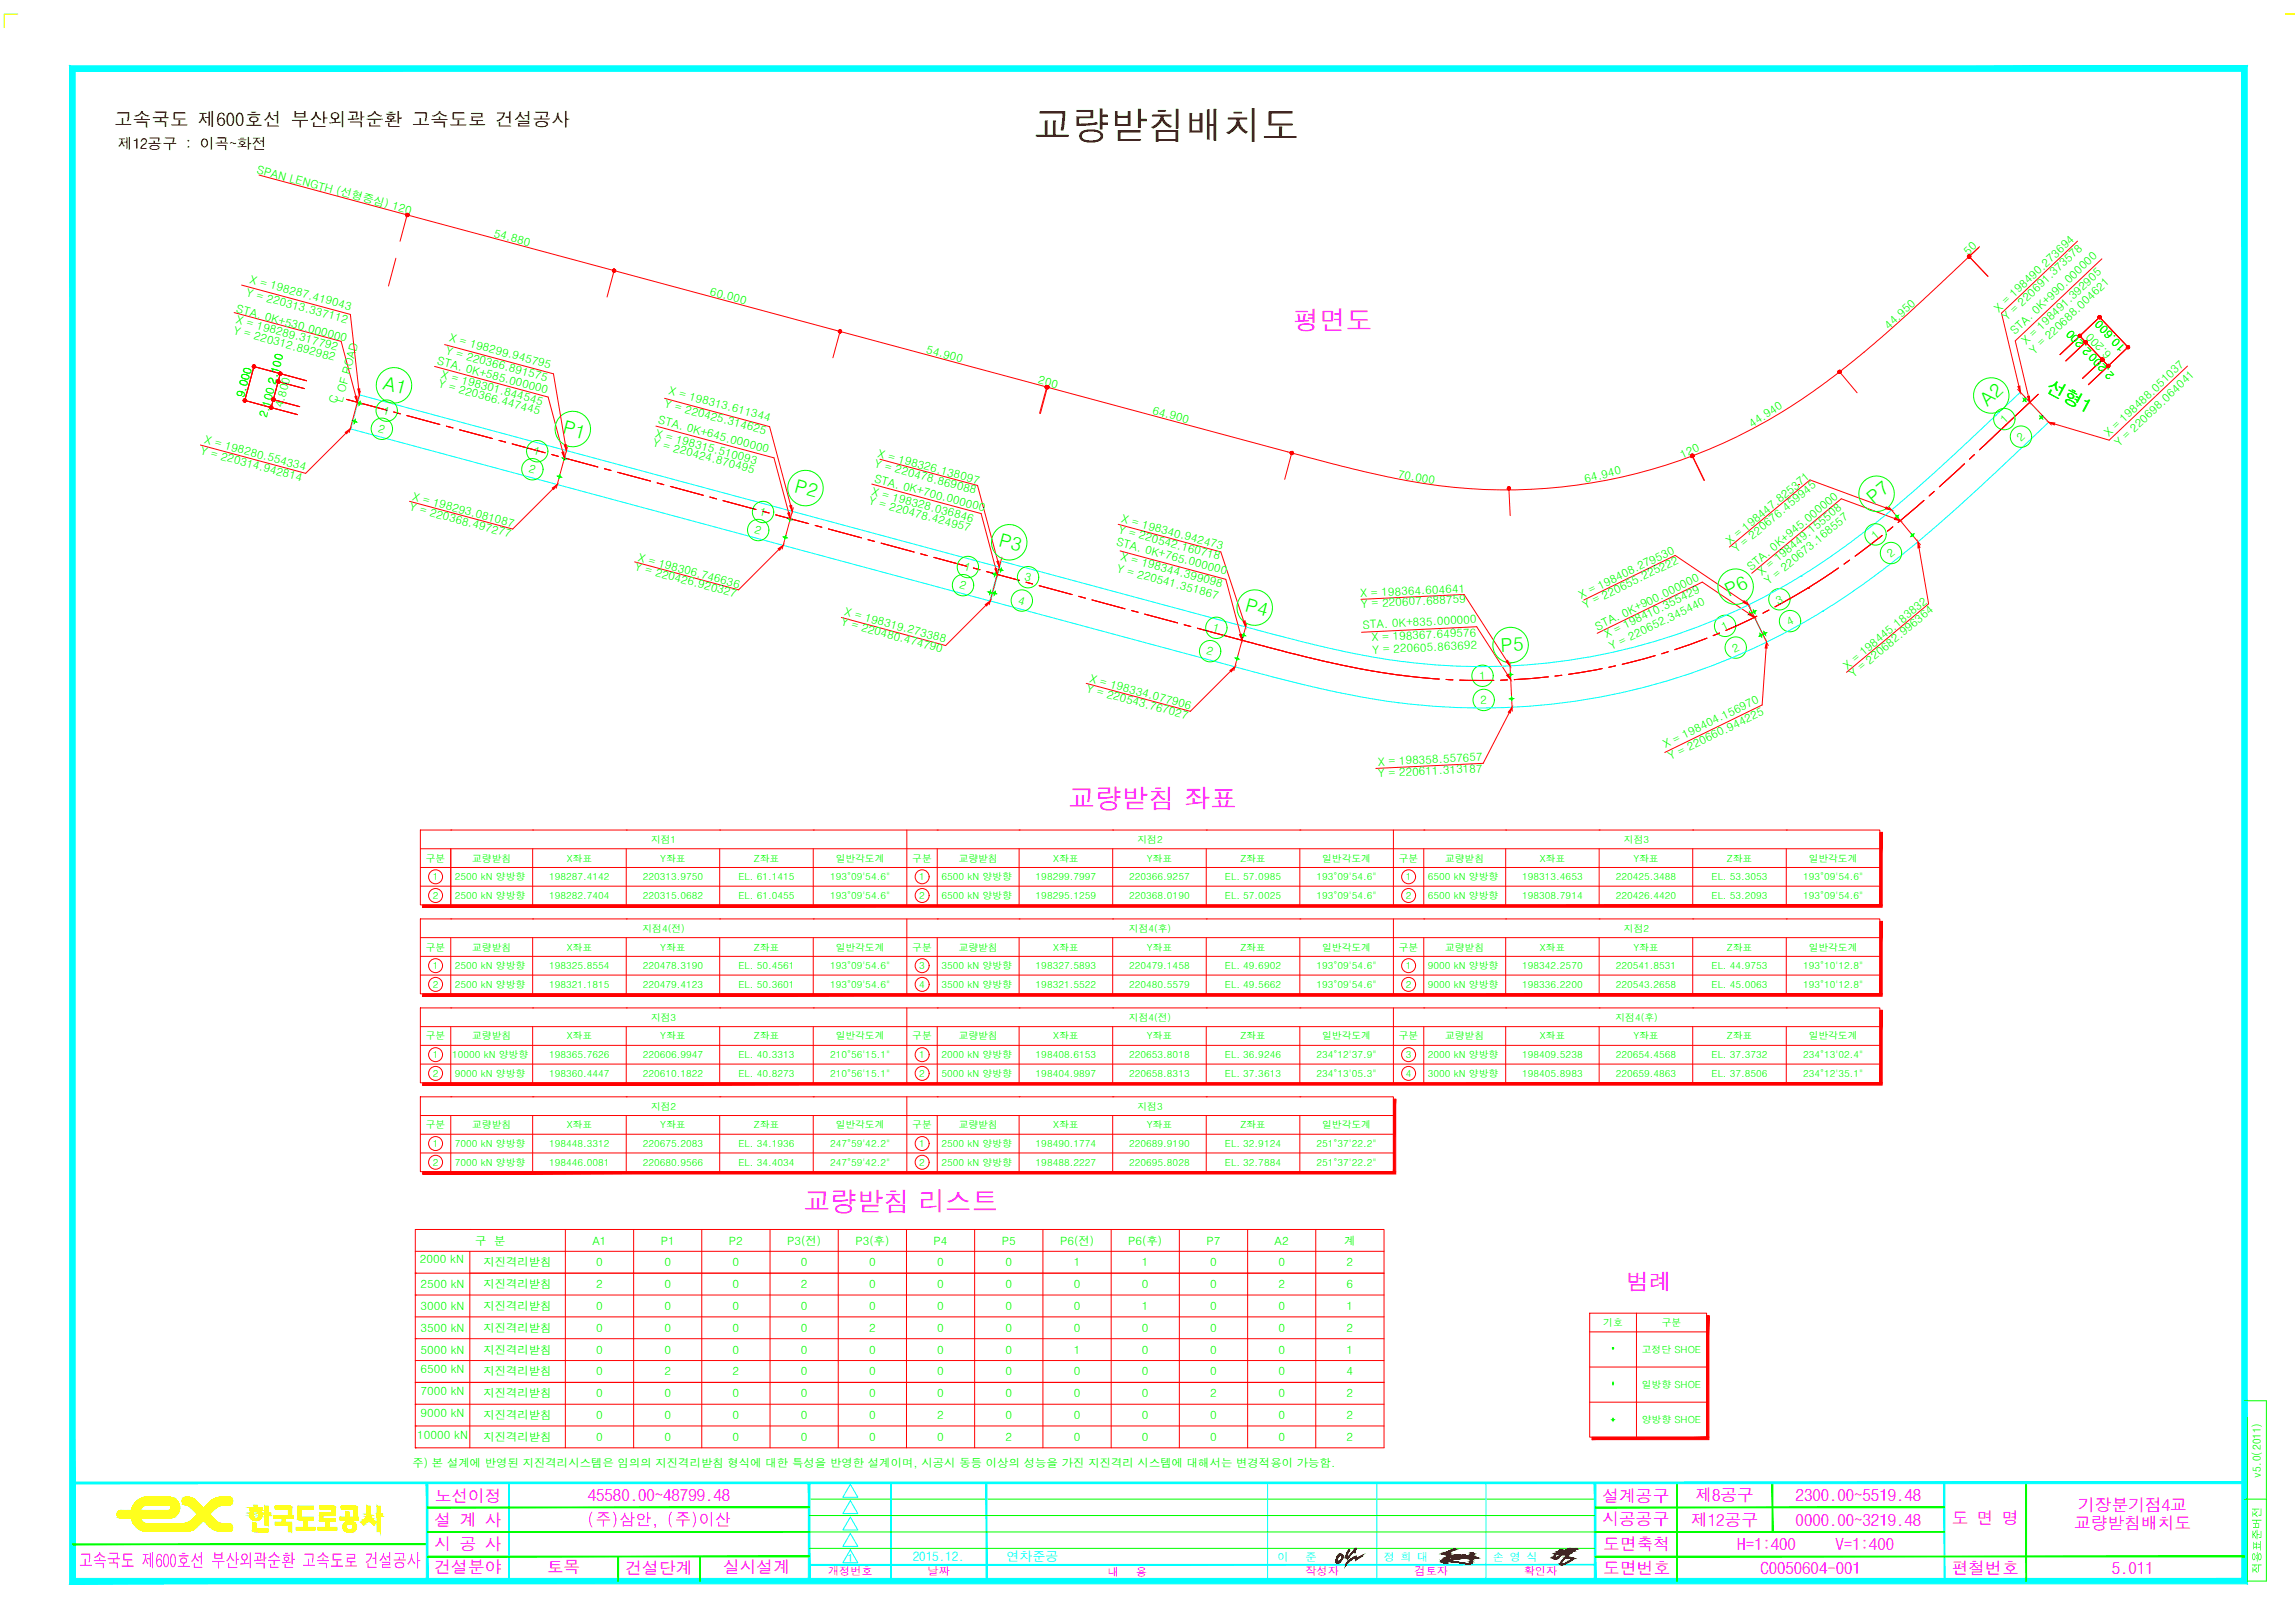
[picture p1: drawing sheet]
<svg xmlns="http://www.w3.org/2000/svg" width="841mm" height="594mm" viewBox="0 0 841 594" stroke-linecap="round" stroke-linejoin="round" font-family="sans-serif">
<defs><g id="words">
<text font-size="13.9" x="378.9" y="50.8">교량받침배치도</text>
<g font-size="9.7" fill="#f0f">
<text x="473.8" y="120.7">평면도</text>
<text x="391.6" y="296">교량받침 좌표</text>
<text x="294.5" y="443.7">교량받침 리스트</text>
</g>
<text font-size="8.3" fill="#f0f" x="596.1" y="472.4">범례</text>
<g font-size="6.9" fill="#0f0">
<text x="140.1" y="142.4" transform="rotate(15 140.1 142.4)">A1</text>
<text x="749.3" y="143.2" transform="rotate(28 749.3 143.2)">선형1</text>
<text x="728.3" y="149.2" transform="rotate(-43 728.3 149.2)">A2</text>
<text x="205.9" y="158.8" transform="rotate(15 205.9 158.8)">P1</text>
<text x="290.8" y="180.1" transform="rotate(15 290.8 180.1)">P2</text>
<text x="686.5" y="185.1" transform="rotate(-40 686.5 185.1)">P7</text>
<text x="365.6" y="200" transform="rotate(15 365.6 200)">P3</text>
<text x="633.6" y="218.8" transform="rotate(-26 633.6 218.8)">P6</text>
<text x="455.9" y="223.9" transform="rotate(15 455.9 223.9)">P4</text>
<text x="550" y="238.8" transform="rotate(-3 550 238.8)">P5</text>
</g>
<text font-size="6.8" x="41.9" y="46.3">고속국도 제600호선 부산외곽순환 고속도로 건설공사</text>
<text font-size="6.8" fill="#f0f" x="28.9" y="574">고속국도 제600호선 부산외곽순환 고속도로 건설공사</text>
<g font-size="6.1" fill="#f0f">
<text x="159.3" y="550">노선이정</text>
<text x="215.4" y="549.8">45580.00~48799.48</text>
<text x="587.2" y="550">설계공구</text>
<text x="621.3" y="549.8">제8공구</text>
<text x="658" y="549.8">2300.00~5519.48</text>
<text x="761.6" y="553.4">기장분기점4교</text>
<text x="159.3" y="558.8">설 계 사</text>
<text x="215.3" y="558.8">(주)삼안, (주)이산</text>
<text x="587.2" y="558.7">시공공구</text>
<text x="619.8" y="558.9">제12공구</text>
<text x="658" y="558.9">0000.00~3219.48</text>
<text x="715.3" y="558.3">도 면 명</text>
<text x="760.1" y="559.9">교량받침배치도</text>
<text x="159.3" y="567.8">시 공 사</text>
<text x="587.5" y="567.8">도면축척</text>
<text x="636.7" y="567.6">H=1:400</text>
<text x="672.6" y="567.6">V=1:400</text>
<text x="159.3" y="576.3">건설분야</text>
<text x="200.4" y="576.2">토목</text>
<text x="229.2" y="576.3">건설단계</text>
<text x="265" y="576.2">실시설계</text>
<text x="587.5" y="576.7">도면번호</text>
<text x="645.1" y="576.6">C0050604-001</text>
<text x="715.3" y="576.3">편철번호</text>
<text x="773.9" y="576.3">5.011</text>
</g>
<text font-size="5.5" x="43.2" y="54.5">제12공구 : 이곡~화전</text>
<g font-size="4.8" fill="#0ff">
<text x="334.5" y="571.9">2015.12.</text>
<text x="368.9" y="571.9">연차준공</text>
</g>
<g font-size="4.2" fill="#0f0">
<text x="93.9" y="63.3" transform="rotate(15 93.9 63.3)">SPAN LENGTH (선형중심) 120</text>
<text x="180.7" y="86.7" transform="rotate(15 180.7 86.7)">54.880</text>
<text x="721.2" y="93.7" transform="rotate(-44 721.2 93.7)">50</text>
<text x="91.3" y="103.6" transform="rotate(15 91.3 103.6)">X = 198287.419043</text>
<text x="90" y="108.5" transform="rotate(15 90 108.5)">Y = 220313.337112</text>
<text x="259.9" y="108" transform="rotate(15 259.9 108)">60.000</text>
<text x="86.3" y="118.5" transform="rotate(15 86.3 118.5)">X = 198289.317792</text>
<text x="86.4" y="114.4" transform="rotate(15 86.4 114.4)">STA. 0K+530.000000</text>
<text x="732.5" y="114.5" transform="rotate(-43 732.5 114.5)">X = 198490.273694</text>
<text x="735.5" y="117.6" transform="rotate(-43 735.5 117.6)">Y = 220691.373578</text>
<text x="85.3" y="122.2" transform="rotate(15 85.3 122.2)">Y = 220312.892982</text>
<text x="164.4" y="125.1" transform="rotate(15 164.4 125.1)">X = 198299.945795</text>
<text x="692.2" y="120.7" transform="rotate(-43 692.2 120.7)">44.950</text>
<text x="738.4" y="122.8" transform="rotate(-43 738.4 122.8)">STA. 0K+990.000000</text>
<text x="163.2" y="129.8" transform="rotate(15 163.2 129.8)">Y = 220366.891575</text>
<text x="339.2" y="129.3" transform="rotate(15 339.2 129.3)">54.900</text>
<text x="742.5" y="126.4" transform="rotate(-43 742.5 126.4)">X = 198491.392905</text>
<text x="745.4" y="129.9" transform="rotate(-43 745.4 129.9)">Y = 220688.004621</text>
<text x="766.7" y="128.6" transform="rotate(-133 766.7 128.6)">2.200</text>
<text x="774" y="129.8" transform="rotate(-133 774 129.8)">6.200</text>
<text x="779" y="127" transform="rotate(-133 779 127)">10.600</text>
<text x="160" y="133.4" transform="rotate(15 160 133.4)">STA. 0K+585.000000</text>
<text x="775" y="137.3" transform="rotate(-133 775 137.3)">2.200</text>
<text x="101" y="140.9" transform="rotate(-75 101 140.9)">2.100</text>
<text x="160.4" y="141.9" transform="rotate(15 160.4 141.9)">Y = 220366.447445</text>
<text x="161.5" y="138.5" transform="rotate(15 161.5 138.5)">X = 198301.844545</text>
<text x="380.2" y="140.3" transform="rotate(15 380.2 140.3)">200</text>
<text x="89.5" y="145.8" transform="rotate(-75 89.5 145.8)">9.000</text>
<text x="103.5" y="149.5" transform="rotate(-75 103.5 149.5)">4.800</text>
<text x="123.4" y="147.9" transform="rotate(-75 123.4 147.9)">C</text>
<text x="125.5" y="147.5" transform="rotate(-75 125.5 147.5)">L OF ROAD</text>
<text x="243.3" y="149.2" transform="rotate(15 243.3 149.2)">Y = 220425.314625</text>
<text x="244.9" y="144.4" transform="rotate(15 244.9 144.4)">X = 198313.611344</text>
<text x="97.8" y="153.1" transform="rotate(-75 97.8 153.1)">2.100</text>
<text x="140.1" y="151.6" transform="rotate(15 140.1 151.6)">1</text>
<text x="241" y="155" transform="rotate(15 241 155)">STA. 0K+645.000000</text>
<text x="422.1" y="151.6" transform="rotate(15 422.1 151.6)">64.900</text>
<text x="734.7" y="155.5" transform="rotate(-44 734.7 155.5)">1</text>
<text x="138.3" y="158.2" transform="rotate(15 138.3 158.2)">2</text>
<text x="239.9" y="160.2" transform="rotate(15 239.9 160.2)">X = 198315.510093</text>
<text x="642.2" y="156.8" transform="rotate(-34 642.2 156.8)">44.940</text>
<text x="740.7" y="161.9" transform="rotate(-44 740.7 161.9)">2</text>
<text x="772.8" y="160.2" transform="rotate(-43 772.8 160.2)">X = 198488.051037</text>
<text x="73.2" y="166.3" transform="rotate(15 73.2 166.3)">Y = 220314.942814</text>
<text x="74.7" y="162.4" transform="rotate(15 74.7 162.4)">X = 198280.554334</text>
<text x="195.3" y="166.4" transform="rotate(15 195.3 166.4)">1</text>
<text x="239" y="163.5" transform="rotate(15 239 163.5)">Y = 220424.870495</text>
<text x="321.5" y="167.4" transform="rotate(15 321.5 167.4)">X = 198326.138097</text>
<text x="776.6" y="163.9" transform="rotate(-43 776.6 163.9)">Y = 220698.064041</text>
<text x="193.5" y="173" transform="rotate(15 193.5 173)">2</text>
<text x="320.3" y="171" transform="rotate(15 320.3 171)">Y = 220478.869088</text>
<text x="616.6" y="168.2" transform="rotate(-26 616.6 168.2)">120</text>
<text x="320.3" y="176.5" transform="rotate(15 320.3 176.5)">STA. 0K+700.000000</text>
<text x="512.1" y="174.9" transform="rotate(10 512.1 174.9)">70.000</text>
<text x="581" y="176.9" transform="rotate(-14 581 176.9)">64.940</text>
<text x="150.9" y="183.2" transform="rotate(15 150.9 183.2)">X = 198293.081087</text>
<text x="318.2" y="184.8" transform="rotate(15 318.2 184.8)">Y = 220478.424957</text>
<text x="319.3" y="181.3" transform="rotate(15 319.3 181.3)">X = 198328.036846</text>
<text x="149.8" y="187" transform="rotate(15 149.8 187)">Y = 220368.497277</text>
<text x="278.1" y="188.7" transform="rotate(15 278.1 188.7)">1</text>
<text x="410.8" y="191.4" transform="rotate(15 410.8 191.4)">X = 198340.942473</text>
<text x="276.3" y="195.3" transform="rotate(15 276.3 195.3)">2</text>
<text x="409.6" y="195.2" transform="rotate(15 409.6 195.2)">Y = 220542.160718</text>
<text x="687.3" y="197.7" transform="rotate(-40 687.3 197.7)">1</text>
<text x="408.9" y="199.7" transform="rotate(15 408.9 199.7)">STA. 0K+765.000000</text>
<text x="634" y="199.7" transform="rotate(-40 634 199.7)">X = 198447.825371</text>
<text x="636.3" y="202.7" transform="rotate(-40 636.3 202.7)">Y = 220676.459945</text>
<text x="232.5" y="208.9" transform="rotate(15 232.5 208.9)">Y = 220426.920327</text>
<text x="233.6" y="205.5" transform="rotate(15 233.6 205.5)">X = 198306.746636</text>
<text x="353.1" y="208.8" transform="rotate(14 353.1 208.8)">1</text>
<text x="409.1" y="209.5" transform="rotate(15 409.1 209.5)">Y = 220541.351867</text>
<text x="410.5" y="205.2" transform="rotate(15 410.5 205.2)">X = 198344.399098</text>
<text x="641.8" y="209" transform="rotate(-40 641.8 209)">STA. 0K+945.000000</text>
<text x="693" y="204.5" transform="rotate(-39 693 204.5)">2</text>
<text x="351.3" y="215.4" transform="rotate(15 351.3 215.4)">2</text>
<text x="375.2" y="212.6" transform="rotate(15 375.2 212.6)">3</text>
<text x="645.6" y="211" transform="rotate(-40 645.6 211)">X = 198449.155508</text>
<text x="648.1" y="214.4" transform="rotate(-40 648.1 214.4)">Y = 220673.168557</text>
<text x="372.9" y="221.1" transform="rotate(15 372.9 221.1)">4</text>
<text x="498.6" y="218.8" transform="rotate(-3 498.6 218.8)">X = 198364.604641</text>
<text x="579.4" y="219.3" transform="rotate(-26 579.4 219.3)">X = 198408.279530</text>
<text x="651.6" y="221.4" transform="rotate(-26 651.6 221.4)">3</text>
<text x="309.2" y="225.4" transform="rotate(15 309.2 225.4)">X = 198319.273388</text>
<text x="498.9" y="222.6" transform="rotate(-3 498.9 222.6)">Y = 220607.688759</text>
<text x="580.9" y="223" transform="rotate(-26 580.9 223)">Y = 220655.225222</text>
<text x="308" y="229.1" transform="rotate(15 308 229.1)">Y = 220480.474790</text>
<text x="444.2" y="231.1" transform="rotate(14 444.2 231.1)">1</text>
<text x="499.4" y="230.2" transform="rotate(-3 499.4 230.2)">STA. 0K+835.000000</text>
<text x="585.4" y="230.9" transform="rotate(-26 585.4 230.9)">STA. 0K+900.000000</text>
<text x="588.7" y="233.8" transform="rotate(-26 588.7 233.8)">X = 198410.355429</text>
<text x="631.7" y="231.1" transform="rotate(-26 631.7 231.1)">1</text>
<text x="655.5" y="229.4" transform="rotate(-26 655.5 229.4)">4</text>
<text x="441.9" y="239.7" transform="rotate(14 441.9 239.7)">2</text>
<text x="502.7" y="234.8" transform="rotate(-3 502.7 234.8)">X = 198367.649576</text>
<text x="503" y="239.5" transform="rotate(-3 503 239.5)">Y = 220605.863692</text>
<text x="590.6" y="238.1" transform="rotate(-26 590.6 238.1)">Y = 220652.345440</text>
<text x="635.6" y="239.1" transform="rotate(-26 635.6 239.1)">2</text>
<text x="677" y="245.3" transform="rotate(-40 677 245.3)">X = 198445.183832</text>
<text x="399.1" y="249.9" transform="rotate(15 399.1 249.9)">X = 198334.077906</text>
<text x="542.1" y="249.1" transform="rotate(-3 542.1 249.1)">1</text>
<text x="679.3" y="248.4" transform="rotate(-40 679.3 248.4)">Y = 220682.996364</text>
<text x="397.9" y="253.5" transform="rotate(15 397.9 253.5)">Y = 220543.767027</text>
<text x="542.5" y="258" transform="rotate(-3 542.5 258)">2</text>
<text x="610.4" y="274" transform="rotate(-26 610.4 274)">X = 198404.156970</text>
<text x="505" y="280.5" transform="rotate(-3 505 280.5)">X = 198358.557657</text>
<text x="612.2" y="278.4" transform="rotate(-26 612.2 278.4)">Y = 220660.944225</text>
<text x="505" y="284.7" transform="rotate(-3 505 284.7)">Y = 220611.313187</text>
<text x="174.1" y="455.8">구 분</text>
<text x="217.1" y="455.8">A1</text>
<text x="242.1" y="455.8">P1</text>
<text x="267.1" y="455.8">P2</text>
<text x="288.5" y="455.8">P3(전)</text>
<text x="313.5" y="455.8">P3(후)</text>
<text x="342.1" y="455.8">P4</text>
<text x="367.1" y="455.8">P5</text>
<text x="388.5" y="455.8">P6(전)</text>
<text x="413.5" y="455.8">P6(후)</text>
<text x="442.1" y="455.8">P7</text>
<text x="467.1" y="455.8">A2</text>
<text x="492.6" y="455.8">계</text>
<text x="153.9" y="462.7">2000 kN</text>
<text x="177.2" y="463.8">지진격리받침</text>
<text x="218.5" y="463.8">0</text>
<text x="243.5" y="463.8">0</text>
<text x="268.5" y="463.8">0</text>
<text x="293.5" y="463.8">0</text>
<text x="318.5" y="463.8">0</text>
<text x="343.5" y="463.8">0</text>
<text x="368.5" y="463.8">0</text>
<text x="393.5" y="463.8">1</text>
<text x="418.5" y="463.8">1</text>
<text x="443.5" y="463.8">0</text>
<text x="468.5" y="463.8">0</text>
<text x="493.5" y="463.8">2</text>
<text x="154.1" y="471.8">2500 kN</text>
<text x="177.2" y="471.8">지진격리받침</text>
<text x="218.5" y="471.8">2</text>
<text x="243.5" y="471.8">0</text>
<text x="268.5" y="471.8">0</text>
<text x="293.5" y="471.8">2</text>
<text x="318.5" y="471.8">0</text>
<text x="343.5" y="471.8">0</text>
<text x="368.5" y="471.8">0</text>
<text x="393.5" y="471.8">0</text>
<text x="418.5" y="471.8">0</text>
<text x="443.5" y="471.8">0</text>
<text x="468.5" y="471.8">2</text>
<text x="493.5" y="471.8">6</text>
<text x="154.1" y="479.8">3000 kN</text>
<text x="177.2" y="479.8">지진격리받침</text>
<text x="218.5" y="479.8">0</text>
<text x="243.5" y="479.8">0</text>
<text x="268.5" y="479.8">0</text>
<text x="293.5" y="479.8">0</text>
<text x="318.5" y="479.8">0</text>
<text x="343.5" y="479.8">0</text>
<text x="368.5" y="479.8">0</text>
<text x="393.5" y="479.8">0</text>
<text x="418.5" y="479.8">1</text>
<text x="443.5" y="479.8">0</text>
<text x="468.5" y="479.8">0</text>
<text x="493.5" y="479.8">1</text>
<text x="154.1" y="487.8">3500 kN</text>
<text x="177.2" y="487.8">지진격리받침</text>
<text x="218.5" y="487.8">0</text>
<text x="243.5" y="487.8">0</text>
<text x="268.5" y="487.8">0</text>
<text x="293.5" y="487.8">0</text>
<text x="318.5" y="487.8">2</text>
<text x="343.5" y="487.8">0</text>
<text x="368.5" y="487.8">0</text>
<text x="393.5" y="487.8">0</text>
<text x="418.5" y="487.8">0</text>
<text x="443.5" y="487.8">0</text>
<text x="468.5" y="487.8">0</text>
<text x="493.5" y="487.8">2</text>
<text x="154.1" y="495.8">5000 kN</text>
<text x="177.2" y="495.8">지진격리받침</text>
<text x="218.5" y="495.8">0</text>
<text x="243.5" y="495.8">0</text>
<text x="268.5" y="495.8">0</text>
<text x="293.5" y="495.8">0</text>
<text x="318.5" y="495.8">0</text>
<text x="343.5" y="495.8">0</text>
<text x="368.5" y="495.8">0</text>
<text x="393.5" y="495.8">1</text>
<text x="418.5" y="495.8">0</text>
<text x="443.5" y="495.8">0</text>
<text x="468.5" y="495.8">0</text>
<text x="493.5" y="495.8">1</text>
<text x="154.1" y="502.9">6500 kN</text>
<text x="177.2" y="503.8">지진격리받침</text>
<text x="218.5" y="503.8">0</text>
<text x="243.5" y="503.8">2</text>
<text x="268.5" y="503.8">2</text>
<text x="293.5" y="503.8">0</text>
<text x="318.5" y="503.8">0</text>
<text x="343.5" y="503.8">0</text>
<text x="368.5" y="503.8">0</text>
<text x="393.5" y="503.8">0</text>
<text x="418.5" y="503.8">0</text>
<text x="443.5" y="503.8">0</text>
<text x="468.5" y="503.8">0</text>
<text x="493.5" y="503.8">4</text>
<text x="154.1" y="510.9">7000 kN</text>
<text x="177.2" y="511.8">지진격리받침</text>
<text x="218.5" y="511.8">0</text>
<text x="243.5" y="511.8">0</text>
<text x="268.5" y="511.8">0</text>
<text x="293.5" y="511.8">0</text>
<text x="318.5" y="511.8">0</text>
<text x="343.5" y="511.8">0</text>
<text x="368.5" y="511.8">0</text>
<text x="393.5" y="511.8">0</text>
<text x="418.5" y="511.8">0</text>
<text x="443.5" y="511.8">2</text>
<text x="468.5" y="511.8">0</text>
<text x="493.5" y="511.8">2</text>
<text x="154.1" y="519.1">9000 kN</text>
<text x="177.2" y="519.8">지진격리받침</text>
<text x="218.5" y="519.8">0</text>
<text x="243.5" y="519.8">0</text>
<text x="268.5" y="519.8">0</text>
<text x="293.5" y="519.8">0</text>
<text x="318.5" y="519.8">0</text>
<text x="343.5" y="519.8">2</text>
<text x="368.5" y="519.8">0</text>
<text x="393.5" y="519.8">0</text>
<text x="418.5" y="519.8">0</text>
<text x="443.5" y="519.8">0</text>
<text x="468.5" y="519.8">0</text>
<text x="493.5" y="519.8">2</text>
<text x="152.9" y="526.9">10000 kN</text>
<text x="177.2" y="527.8">지진격리받침</text>
<text x="218.5" y="527.8">0</text>
<text x="243.5" y="527.8">0</text>
<text x="268.5" y="527.8">0</text>
<text x="293.5" y="527.8">0</text>
<text x="318.5" y="527.8">0</text>
<text x="343.5" y="527.8">0</text>
<text x="368.5" y="527.8">2</text>
<text x="393.5" y="527.8">0</text>
<text x="418.5" y="527.8">0</text>
<text x="443.5" y="527.8">0</text>
<text x="468.5" y="527.8">0</text>
<text x="493.5" y="527.8">2</text>
<text x="151.1" y="537.1">주) 본 설계에 반영된 지진격리시스템은 임의의 지진격리받침 형식에 대한 특성을 반영한 설계이며, 시공시 동등 이상의 성능을 가진 지진격리 시스템에 대해서는 변경적용이 가능함.</text>
</g>
<g font-size="4.1" fill="#0f0">
<text x="828.5" y="541.3" transform="rotate(-90 828.5 541.3)">v5.0(2011)</text>
<text x="828.5" y="576.4" transform="rotate(-90 828.5 576.4)">적용표준버전</text>
</g>
<g font-size="4.1" fill="#0ff">
<text x="310.6" y="572">1</text>
<text x="468.2" y="571.8">이</text>
<text x="478.4" y="571.8">준</text>
<text x="507.1" y="571.8">정 희 대</text>
<text x="547.1" y="571.8">손 영 식</text>
</g>
<g font-size="4.1" fill="#f0f">
<text x="303.4" y="577">개정번호</text>
<text x="339.9" y="576.9">날짜</text>
<text x="406" y="577.1">내</text>
<text x="416.2" y="577.1">용</text>
<text x="478.4" y="577">작성자</text>
<text x="518.4" y="576.9">검토자</text>
<text x="558.4" y="577">확인자</text>
</g>
<g font-size="3.6" fill="#0f0">
<text x="238.6" y="308.7">지점1</text>
<text x="416.9" y="308.7">지점2</text>
<text x="595.1" y="308.7">지점3</text>
<text x="156" y="315.6">구분</text>
<text x="173.1" y="315.6">교량받침</text>
<text x="207.7" y="315.6">X좌표</text>
<text x="242" y="315.6">Y좌표</text>
<text x="276.3" y="315.6">Z좌표</text>
<text x="306.2" y="315.6">일반각도계</text>
<text x="334.3" y="315.6">구분</text>
<text x="351.3" y="315.6">교량받침</text>
<text x="386" y="315.6">X좌표</text>
<text x="420.2" y="315.6">Y좌표</text>
<text x="454.5" y="315.6">Z좌표</text>
<text x="484.5" y="315.6">일반각도계</text>
<text x="512.6" y="315.6">구분</text>
<text x="529.6" y="315.6">교량받침</text>
<text x="564.3" y="315.6">X좌표</text>
<text x="598.6" y="315.6">Y좌표</text>
<text x="632.8" y="315.6">Z좌표</text>
<text x="662.8" y="315.6">일반각도계</text>
<text x="158.6" y="322.4">1</text>
<text x="166.7" y="322.4">2500 kN 양방향</text>
<text x="201.3" y="322.4">198287.4142</text>
<text x="235.5" y="322.4">220313.9750</text>
<text x="270.6" y="322.4">EL. 61.1415</text>
<text x="304.2" y="322.4">193°09'54.6&quot;</text>
<text x="336.8" y="322.4">1</text>
<text x="345" y="322.4">6500 kN 양방향</text>
<text x="379.5" y="322.4">198299.7997</text>
<text x="413.8" y="322.4">220366.9257</text>
<text x="448.9" y="322.4">EL. 57.0985</text>
<text x="482.5" y="322.4">193°09'54.6&quot;</text>
<text x="515.2" y="322.4">1</text>
<text x="523.3" y="322.4">6500 kN 양방향</text>
<text x="557.8" y="322.4">198313.4653</text>
<text x="592.1" y="322.4">220425.3488</text>
<text x="627.2" y="322.4">EL. 53.3053</text>
<text x="660.8" y="322.4">193°09'54.6&quot;</text>
<text x="158.6" y="329.3">2</text>
<text x="166.7" y="329.3">2500 kN 양방향</text>
<text x="201.3" y="329.3">198282.7404</text>
<text x="235.5" y="329.3">220315.0682</text>
<text x="270.6" y="329.3">EL. 61.0455</text>
<text x="304.2" y="329.3">193°09'54.6&quot;</text>
<text x="336.8" y="329.3">2</text>
<text x="345" y="329.3">6500 kN 양방향</text>
<text x="379.5" y="329.3">198295.1259</text>
<text x="413.8" y="329.3">220368.0190</text>
<text x="448.9" y="329.3">EL. 57.0025</text>
<text x="482.5" y="329.3">193°09'54.6&quot;</text>
<text x="515.2" y="329.3">2</text>
<text x="523.3" y="329.3">6500 kN 양방향</text>
<text x="557.8" y="329.3">198308.7914</text>
<text x="592.1" y="329.3">220426.4420</text>
<text x="627.2" y="329.3">EL. 53.2093</text>
<text x="660.8" y="329.3">193°09'54.6&quot;</text>
<text x="235.5" y="341.3">지점4(전)</text>
<text x="413.7" y="341.3">지점4(후)</text>
<text x="595.1" y="341.3">지점2</text>
<text x="156" y="348.2">구분</text>
<text x="173.1" y="348.2">교량받침</text>
<text x="207.7" y="348.2">X좌표</text>
<text x="242" y="348.2">Y좌표</text>
<text x="276.3" y="348.2">Z좌표</text>
<text x="306.2" y="348.2">일반각도계</text>
<text x="334.3" y="348.2">구분</text>
<text x="351.3" y="348.2">교량받침</text>
<text x="386" y="348.2">X좌표</text>
<text x="420.2" y="348.2">Y좌표</text>
<text x="454.5" y="348.2">Z좌표</text>
<text x="484.5" y="348.2">일반각도계</text>
<text x="512.6" y="348.2">구분</text>
<text x="529.6" y="348.2">교량받침</text>
<text x="564.3" y="348.2">X좌표</text>
<text x="598.6" y="348.2">Y좌표</text>
<text x="632.8" y="348.2">Z좌표</text>
<text x="662.8" y="348.2">일반각도계</text>
<text x="158.6" y="355">1</text>
<text x="166.7" y="355">2500 kN 양방향</text>
<text x="201.3" y="355">198325.8554</text>
<text x="235.5" y="355">220478.3190</text>
<text x="270.6" y="355">EL. 50.4561</text>
<text x="304.2" y="355">193°09'54.6&quot;</text>
<text x="336.8" y="355">3</text>
<text x="345" y="355">3500 kN 양방향</text>
<text x="379.5" y="355">198327.5893</text>
<text x="413.8" y="355">220479.1458</text>
<text x="448.9" y="355">EL. 49.6902</text>
<text x="482.5" y="355">193°09'54.6&quot;</text>
<text x="515.2" y="355">1</text>
<text x="523.3" y="355">9000 kN 양방향</text>
<text x="557.8" y="355">198342.2570</text>
<text x="592.1" y="355">220541.8531</text>
<text x="627.2" y="355">EL. 44.9753</text>
<text x="660.8" y="355">193°10'12.8&quot;</text>
<text x="158.6" y="361.9">2</text>
<text x="166.7" y="361.9">2500 kN 양방향</text>
<text x="201.3" y="361.9">198321.1815</text>
<text x="235.5" y="361.9">220479.4123</text>
<text x="270.6" y="361.9">EL. 50.3601</text>
<text x="304.2" y="361.9">193°09'54.6&quot;</text>
<text x="336.8" y="361.9">4</text>
<text x="345" y="361.9">3500 kN 양방향</text>
<text x="379.5" y="361.9">198321.5522</text>
<text x="413.8" y="361.9">220480.5579</text>
<text x="448.9" y="361.9">EL. 49.5662</text>
<text x="482.5" y="361.9">193°09'54.6&quot;</text>
<text x="515.2" y="361.9">2</text>
<text x="523.3" y="361.9">9000 kN 양방향</text>
<text x="557.8" y="361.9">198336.2200</text>
<text x="592.1" y="361.9">220543.2658</text>
<text x="627.2" y="361.9">EL. 45.0063</text>
<text x="660.8" y="361.9">193°10'12.8&quot;</text>
<text x="238.6" y="373.9">지점3</text>
<text x="413.7" y="373.9">지점4(전)</text>
<text x="592" y="373.9">지점4(후)</text>
<text x="156" y="380.7">구분</text>
<text x="173.1" y="380.7">교량받침</text>
<text x="207.7" y="380.7">X좌표</text>
<text x="242" y="380.7">Y좌표</text>
<text x="276.3" y="380.7">Z좌표</text>
<text x="306.2" y="380.7">일반각도계</text>
<text x="334.3" y="380.7">구분</text>
<text x="351.3" y="380.7">교량받침</text>
<text x="386" y="380.7">X좌표</text>
<text x="420.2" y="380.7">Y좌표</text>
<text x="454.5" y="380.7">Z좌표</text>
<text x="484.5" y="380.7">일반각도계</text>
<text x="512.6" y="380.7">구분</text>
<text x="529.6" y="380.7">교량받침</text>
<text x="564.3" y="380.7">X좌표</text>
<text x="598.6" y="380.7">Y좌표</text>
<text x="632.8" y="380.7">Z좌표</text>
<text x="662.8" y="380.7">일반각도계</text>
<text x="158.6" y="387.6">1</text>
<text x="165.7" y="387.6">10000 kN 양방향</text>
<text x="201.3" y="387.6">198365.7626</text>
<text x="235.5" y="387.6">220606.9947</text>
<text x="270.6" y="387.6">EL. 40.3313</text>
<text x="304.2" y="387.6">210°56'15.1&quot;</text>
<text x="336.8" y="387.6">1</text>
<text x="345" y="387.6">2000 kN 양방향</text>
<text x="379.5" y="387.6">198408.6153</text>
<text x="413.8" y="387.6">220653.8018</text>
<text x="448.9" y="387.6">EL. 36.9246</text>
<text x="482.5" y="387.6">234°12'37.9&quot;</text>
<text x="515.2" y="387.6">3</text>
<text x="523.3" y="387.6">2000 kN 양방향</text>
<text x="557.8" y="387.6">198409.5238</text>
<text x="592.1" y="387.6">220654.4568</text>
<text x="627.2" y="387.6">EL. 37.3732</text>
<text x="660.8" y="387.6">234°13'02.4&quot;</text>
<text x="158.6" y="394.4">2</text>
<text x="166.7" y="394.4">9000 kN 양방향</text>
<text x="201.3" y="394.4">198360.4447</text>
<text x="235.5" y="394.4">220610.1822</text>
<text x="270.6" y="394.4">EL. 40.8273</text>
<text x="304.2" y="394.4">210°56'15.1&quot;</text>
<text x="336.8" y="394.4">2</text>
<text x="345" y="394.4">5000 kN 양방향</text>
<text x="379.5" y="394.4">198404.9897</text>
<text x="413.8" y="394.4">220658.8313</text>
<text x="448.9" y="394.4">EL. 37.3613</text>
<text x="482.5" y="394.4">234°13'05.3&quot;</text>
<text x="515.2" y="394.4">4</text>
<text x="523.3" y="394.4">3000 kN 양방향</text>
<text x="557.8" y="394.4">198405.8983</text>
<text x="592.1" y="394.4">220659.4863</text>
<text x="627.2" y="394.4">EL. 37.8506</text>
<text x="660.8" y="394.4">234°12'35.1&quot;</text>
<text x="238.6" y="406.5">지점2</text>
<text x="416.9" y="406.5">지점3</text>
<text x="156" y="413.3">구분</text>
<text x="173.1" y="413.3">교량받침</text>
<text x="207.7" y="413.3">X좌표</text>
<text x="242" y="413.3">Y좌표</text>
<text x="276.3" y="413.3">Z좌표</text>
<text x="306.2" y="413.3">일반각도계</text>
<text x="334.3" y="413.3">구분</text>
<text x="351.3" y="413.3">교량받침</text>
<text x="386" y="413.3">X좌표</text>
<text x="420.2" y="413.3">Y좌표</text>
<text x="454.5" y="413.3">Z좌표</text>
<text x="484.5" y="413.3">일반각도계</text>
<text x="158.6" y="420.1">1</text>
<text x="166.7" y="420.1">7000 kN 양방향</text>
<text x="201.3" y="420.1">198448.3312</text>
<text x="235.5" y="420.1">220675.2083</text>
<text x="270.6" y="420.1">EL. 34.1936</text>
<text x="304.2" y="420.1">247°59'42.2&quot;</text>
<text x="336.8" y="420.1">1</text>
<text x="345" y="420.1">2500 kN 양방향</text>
<text x="379.5" y="420.1">198490.1774</text>
<text x="413.8" y="420.1">220689.9190</text>
<text x="448.9" y="420.1">EL. 32.9124</text>
<text x="482.5" y="420.1">251°37'22.2&quot;</text>
<text x="158.6" y="427">2</text>
<text x="166.7" y="427">7000 kN 양방향</text>
<text x="201.3" y="427">198446.0081</text>
<text x="235.5" y="427">220680.9566</text>
<text x="270.6" y="427">EL. 34.4034</text>
<text x="304.2" y="427">247°59'42.2&quot;</text>
<text x="336.8" y="427">2</text>
<text x="345" y="427">2500 kN 양방향</text>
<text x="379.5" y="427">198488.2227</text>
<text x="413.8" y="427">220695.8028</text>
<text x="448.9" y="427">EL. 32.7884</text>
<text x="482.5" y="427">251°37'22.2&quot;</text>
<text x="587.5" y="485.7">기호</text>
<text x="609" y="485.7">구분</text>
<text x="601.7" y="495.5">고정단 SHOE</text>
<text x="601.7" y="508.4">일방향 SHOE</text>
<text x="601.7" y="521.3">양방향 SHOE</text>
</g>
</g></defs>
<!-- layer: CX-BORD-LIN2 -->
<path d="M822.5 513.1h8v66h-7v-60M296.5 549.1h288M296.5 555.1h288M822.5 549.1h8M296.5 567.1h288M296.5 561.1h288" fill="none" stroke="#0f0" stroke-width=".37"/>
<!-- layer: CX-BORD-LIN1 -->
<g fill="#0ff" stroke="#0ff" stroke-width=".37">
<path d="M296.5 573.2h288v-.2zM296.5 573h288l-288 .2z"/>
<path d="M25.5 580.1h798l-2-2zM25.5 580.1l2-2h794zM25.5 24.1v556l2-2zM25.5 24.1l2 2v552zM25.5 24.1l2 2 796-2zM27.5 26.1l796-2-2 2zM823.5 24.1l-2 2 2 554zM821.5 26.1l2 554-2-2z"/>
<path d="M156.2 543.1v36h.6zM156.2 543.1h.6v36z"/>
<path d="M186.4 543.1v36h.3zM186.4 543.1h.3v36z"/>
<path d="M296.2 543.1v36h.6zM296.2 543.1h.6v36z"/>
<path d="M326.4 543.1v36h.3zM326.4 543.1h.3v36z"/>
<path d="M361.4 543.1v36h.3zM361.4 543.1h.3v36z"/>
<path d="M584.2 543.1v36h.6zM584.2 543.1h.6v36z"/>
<path d="M712.4 543.1v36h.3zM712.4 543.1h.3v36z"/>
<path d="M26.5 543.4h796v-.6zM26.5 542.8h796l-796 .6z"/>
</g>
<!-- layer: CX-BORD-LIN2 -->
<g fill="#0f0" stroke="#0f0" stroke-width=".37">
<path d="M26.5 565.8h130v-.3zM26.5 565.5h130l-130 .3z"/>
<path d="M226.4 570.1v9h.3zM226.4 570.1h.3v9z"/>
<path d="M256.4 570.1v9h.3zM256.4 570.1h.3v9z"/>
<path d="M614.4 543.1v36h.3zM614.4 543.1h.3v36z"/>
<path d="M649.4 543.1v18h.3zM649.4 543.1h.3v18z"/>
<path d="M742.4 543.1v36h.3zM742.4 543.1h.3v36z"/>
<path d="M156.5 552.3h140v-.3zM156.5 552h140l-140 .3z"/>
<path d="M156.5 561.2h140v-.3zM156.5 560.9h140l-140 .3z"/>
<path d="M156.5 570.2h140v-.3zM156.5 569.9h140l-140 .3z"/>
<path d="M584.5 552.3h128v-.3zM584.5 552h128l-128 .3z"/>
<path d="M584.5 561.2h128v-.3zM584.5 560.9h128l-128 .3z"/>
<path d="M584.5 570.2h238v-.3zM584.5 569.9h238l-238 .3z"/>
</g>
<!-- layer: CX-BORD-LIN1 -->
<path d="M311.6 549.6l2.8 4.8h-5.5zM311.6 555.6l2.8 4.8h-5.5zM311.6 543.6l2.8 4.8h-5.5zM464.5 543.1v36M504.5 543.1v36M544.5 543.1v36M311.6 561.7l2.8 4.7h-5.5zM311.6 567.6l2.8 4.8h-5.5z" fill="none" stroke="#0ff" stroke-width=".37"/>
<!-- layer: CX-MISC -->
<g fill="none" stroke="#ff0" stroke-width=".37">
<path d="M6.5 5.1h-5v5M837.5 5.1h3.5M44.2 553.2h7.2M44.2 556.1h17.5M44.2 553.2a1.42 1.42 0 0 0-1.2 1.4 1.42 1.42 0 0 0 1.2 1.4M48.1 553.2h13.7M48.1 553.2h.1M52.8 551.5a3.6 3.6 0 0 0-1.7 3.6 3.6 3.6 0 0 0 2.7 3M53.2 548.4h8.5M53.2 548.4a6.4 6.4 0 0 0-5.2 6 6.4 6.4 0 0 0 4.7 6.4M53.8 551.2h8.2M53.8 558.1h12.8"/>
<path d="M53.8 551.2l-1 .3M61.7 548.4a3.8 3.8 0 0 1 4.1 3.8 3.8 3.8 0 0 1-4.1 3.8M62 553.2h-.2M62 551.2a1.04 1.04 0 0 1 .8 1 1.04 1.04 0 0 1-.8 1M67.9 551.1l1.4 .5 .8 .7M68 548.4l2 .1 1.6 1M68 548.4a1.42 1.42 0 0 0-1.2 1.4 1.42 1.42 0 0 0 1.2 1.4M70.6 556.4l1.8-1.8 2.2 2.2-2.5 2.4M70.6 556.4l-1.5 1.1-2.5 .6M71.6 549.5l3 2.9-2.2 2.2-2.4-2.3M72.2 559.2l-1.6 1.1-1.8 .6h-15.6M74.6 552.4l2.2 2.2-2.2 2.2-2.2-2.2z"/>
<path d="M76.9 550.1l-2.3 2.3 2.2 2.2 1.8-1.8a6.6 6.6 0 0 1 5.7-1.7h.2M79.1 557l-2.3-2.4-2.2 2.2a12.5 12.5 0 0 0 4 3.5l1.9 .5 3.7 .1a1.45 1.45 0 0 0 1-1.4 1.45 1.45 0 0 0-1.1-1.4h-2.3M79.2 557l1.2 .8 1.4 .3M84.5 551.1h.1M84.5 548.4h-.3a11.1 11.1 0 0 0-5 .3l-2.3 1.4M84.5 548.4a1.55 1.55 0 0 1 0 2.7M92.3 553.1h-.8v-.9h1.7v-.8h1.1v.8h1.7v.9h-.8M92.3 553.1a2.14 2.14 0 0 0-.7 2.4 2.14 2.14 0 0 0 2.2 1.4M92.6 557.9h1.2v2.1h4.5v1l-5.1-.1a1.04 1.04 0 0 1-.6-1.6zM93.1 553.6a1.38 1.38 0 0 1 1.9 .7 1.38 1.38 0 0 1-.9 1.9 1.43 1.43 0 0 1-1.4-.9 1.43 1.43 0 0 1 .4-1.7zM95.2 553.1a2.14 2.14 0 0 1 .7 2.4 2.14 2.14 0 0 1-2.1 1.4M97 551.7h1.3v2.5h.9v.9h-.9v3.4h-1.3z"/>
<path d="M106.3 551.7h-5.4v.9h4.8v2.5h-5.4v.9h3.1v1.6h-2.5v.9h4.8v2.5h1.1v-3.4h-2.2v-1.6h2.8v-.9h-.6v-2.8M106.3 551.7l.4 .1 .2 .5M109.1 556v-4.3h5.8v.9h-4.6v3.1h4.6v1h-2.3v2.7h2.8v1h-6.8v-1h2.8v-2.7h-1.7l-.4-.3M109.2 556l.1 .4M122.3 551.7h-5.2v.9h4.6v1.6h-4.6l.1 2.6 .5 .4M122.3 551.7l.4 .1 .2 .5M122.8 552.3v2.8h-4.5v1.2h4.5v.9h-2.3v2.2h2.9v1h-6.9v-1h2.9v-2.2h-1.7M126.4 557.7a2.37 2.37 0 0 1 3-.3 2.37 2.37 0 0 1 .9 2.8 2.49 2.49 0 0 1-2.9 1 2.49 2.49 0 0 1-1.6-2.6zM130.2 551.7h-5.1v.9h4.6v3.1h-1.8v-1.8h-1.1v1.8h-2.3v1h6.9v-1h-.6v-3.6l-.6-.4M135.1 556.4l-1.9 2.1-.7-.9M135.1 556.4l1.9 2.1 .6-.9M136 555.6l.7 1.1"/>
<path d="M136 555.6l-.4-1v-2.9h-1.1v3.4l-2 2.4M136.7 556.6l1 .9M52.7 560.8l.5 .1"/>
<circle cx="128.1" cy="559.1" r="1.25"/>
</g>
<g fill="#ff0" stroke="#ff0" stroke-width=".37">
<path d="M70 552.3l4.6 .1z"/>
<path d="M76.8 554.6l2.2 2.2h-4.4z"/>
<path d="M61.9 551.2h3.8z"/>
<path d="M48.9 551.4h4.1z"/>
<path d="M61.9 553.2h3.8z"/>
<path d="M74.9 552.8l1.9 1.8z"/>
<path d="M74.9 552.8h3.7l-1.8 1.8z"/>
<path d="M72.4 554.6l.1 .2h-.2z"/>
<path d="M48.8 557.9h4.2z"/>
<path d="M74.6 552.4l.8 .8h-1.6z"/>
<path d="M72.4 554.6h4.4l-1.4 1.5z"/>
<path d="M128 557.1h.4z"/>
<path d="M117.6 557.2h5.2z"/>
<path d="M136.4 558.1l.6 .4z"/>
<path d="M136.4 558.1h.9l-.3 .4z"/>
<path d="M128.4 560.3h1.8z"/>
<path d="M127.6 561.2h1.1z"/>
<path d="M68 548.4h1.5zM67.8 548.4h1.7z"/>
<path d="M67.8 548.4h1.8zM67.8 548.4h1.8z"/>
<path d="M67.7 548.4l2.3 .1zM67.5 548.5h2.5z"/>
<path d="M67.5 548.5l2.6 .1zM67.5 548.5l2.6 .1z"/>
<path d="M67.5 548.6l2.9 .1zM67.3 548.7h3.1z"/>
<path d="M67.3 548.7l3.4 .1zM67.3 548.7l3.4 .1z"/>
<path d="M67.2 548.8l3.6 .1zM67.2 548.8l3.6 .1z"/>
<path d="M67.1 548.9l4.1 .2-.4-.2zM67.1 548.9l4.1 .2h-4.3zM66.9 549.1h4.3zM66.9 549.1h4.3z"/>
<path d="M66.9 549.1l4.5 .2-.2-.2zM66.9 549.1l4.5 .2h-4.6z"/>
<path d="M66.8 549.3l4.8 .2zM66.8 549.3l4.8 .2z"/>
<path d="M66.8 549.5l4.9 .1zM66.8 549.5l4.9 .1z"/>
<path d="M66.8 549.6l5.2 .2-.3-.2zM66.8 549.6l5.2 .2h-5.2z"/>
<path d="M66.8 549.8l5.4 .3-.2-.3zM66.8 549.8l5.4 .3h-5.4z"/>
<path d="M66.8 550.1l5.7 .2-.3-.2zM66.8 550.1l5.7 .2h-5.6z"/>
<path d="M66.9 550.3l5.8 .3-.2-.3zM66.9 550.3l5.8 .3h-5.7z"/>
<path d="M67 550.6l5.9 .2zM67 550.6l5.9 .2z"/>
<path d="M67.2 550.8l5.9 .1zM67.2 550.8l5.9 .1z"/>
<path d="M67.4 550.9l5.8 .2zM67.4 550.9l5.8 .2z"/>
<path d="M67.6 551.1l5.7 .1zM67.6 551.1l5.7 .1z"/>
<path d="M67.9 551.2l5.5 .1zM67.9 551.2l5.5 .1z"/>
<path d="M68.5 551.3l5.2 .2-.3-.2zM68.5 551.3l5.2 .2h-4.7z"/>
<path d="M69 551.5l5 .4-.3-.4zM69 551.5l5 .4h-4.4z"/>
<path d="M69.6 551.9l4.8 .4-.4-.4zM69.6 551.9l4.8 .4h-4.4z"/>
<path d="M70 552.3l4.6 .1zM70.2 552.4h4.4l-2.2 2.2z"/>
<path d="M74.6 556.8l4.5 .2zM74.6 556.8l4.5 .2z"/>
<path d="M74.7 557l4.8 .4-.4-.4zM74.7 557l4.8 .4h-4.4z"/>
<path d="M75.1 557.4l5 .3-.6-.3zM75.1 557.4l5 .3h-4.7z"/>
<path d="M75.4 557.7l5.2 .2-.5-.2zM75.4 557.7l5.2 .2h-5z"/>
<path d="M75.6 557.9l5.6 .2zM75.6 557.9l5.6 .2z"/>
<path d="M75.8 558.1h6zM75.8 558.1h6z"/>
<path d="M75.8 558.1h8.4zM75.8 558.1h8.4z"/>
<path d="M75.8 558.1h8.5zM75.8 558.1h8.5z"/>
<path d="M75.9 558.1h8.5zM75.9 558.1h8.5z"/>
<path d="M75.9 558.1l8.7 .2zM75.9 558.1l8.7 .2z"/>
<path d="M76 558.3l8.8 .2zM76 558.3l8.8 .2z"/>
<path d="M76.2 558.5l8.8 .2-.2-.2zM76.2 558.5l8.8 .2h-8.6z"/>
<path d="M76.4 558.7l8.7 .2-.1-.2zM76.4 558.7l8.7 .2h-8.4z"/>
<path d="M76.7 558.9l8.5 .3-.1-.3zM76.7 558.9l8.5 .3h-8.3z"/>
<path d="M76.9 559.2h8.3zM76.9 559.2h8.3z"/>
<path d="M76.9 559.2l8.3 .2v-.2zM76.9 559.2l8.3 .2h-7.9z"/>
<path d="M77.3 559.4l7.9 .3v-.3zM77.3 559.4l7.9 .3h-7.6zM77.6 559.7h7.6zM77.6 559.7h7.6z"/>
<path d="M77.6 559.7l7.5 .3 .1-.3zM77.6 559.7l7.5 .3h-7.1z"/>
<path d="M78 560l7 .3 .1-.3zM78 560l7 .3h-6.6zM78.4 560.3h6.6zM78.4 560.3h6.6z"/>
<path d="M78.4 560.3l6.5 .2 .1-.2zM78.4 560.3l6.5 .2h-5.9z"/>
<path d="M79 560.5h5.9zM79 560.5l5.8 .1z"/>
<path d="M79.3 560.6h5.5zM79.3 560.6l5.4 .1z"/>
<path d="M79.5 560.7h5.2zM79.5 560.7l5 .1z"/>
<path d="M80.2 560.8h4.3zM80.2 560.8h4.3z"/>
<path d="M80.2 560.8h4.3zM80.2 560.8h4.2z"/>
<path d="M80.7 560.8h3.7zM80.7 560.8l3.5 .1z"/>
<path d="M81 560.9h3.2zM81 560.9h3.2z"/>
<path d="M81.2 548.4h3.1zM81 548.4h3.3z"/>
<path d="M53.2 548.4h9.1zM52.9 548.4h9.4z"/>
<path d="M52.9 548.4h9.6zM52.9 548.4h9.6z"/>
<path d="M81 548.4h3.4zM80.6 548.4h3.8z"/>
<path d="M52.9 548.4h9.8zM52.7 548.4h10z"/>
<path d="M80.6 548.4h3.9zM80.2 548.4h4.3z"/>
<path d="M80.2 548.4h4.3zM80.1 548.4h4.4z"/>
<path d="M52.7 548.4l10.5 .2zM52.4 548.6h10.8z"/>
<path d="M80.1 548.4l4.6 .3-.2-.3zM79.4 548.7l.7-.3 4.6 .3z"/>
<path d="M79.4 548.7h5.4zM79.3 548.7h5.5z"/>
<path d="M52.4 548.6l11.3 .2-.5-.2zM51.8 548.8l.6-.2 11.3 .2z"/>
<path d="M79.3 548.7l5.6 .2-.1-.2zM78.8 548.9l.5-.2 5.6 .2z"/>
<path d="M51.8 548.8l12.1 .1zM51.6 548.9h12.3z"/>
<path d="M78.8 548.9l6.2 .1zM78.4 549h6.6z"/>
<path d="M78.4 549l6.6 .1zM78.3 549.1h6.7z"/>
<path d="M51.6 548.9l12.8 .3-.5-.3zM50.9 549.2l.7-.3 12.8 .3z"/>
<path d="M50.9 549.2l13.6 .1zM50.9 549.2l13.6 .1z"/>
<path d="M78.3 549.1l6.9 .3-.2-.3zM77.9 549.4l.4-.3 6.9 .3z"/>
<path d="M77.9 549.4l7.3 .1zM77.6 549.5h7.6z"/>
<path d="M77.6 549.5l7.6 .1zM77.6 549.5l7.6 .1z"/>
<path d="M50.8 549.3l14.2 .5-.5-.5zM50.1 549.8l.7-.5 14.2 .5z"/>
<path d="M50.1 549.8h14.9zM50.1 549.8h14.9z"/>
<path d="M77.5 549.6l7.7 .3v-.3zM77.1 549.9l.4-.3 7.7 .3z"/>
<path d="M77.1 549.9l8.1 .2v-.2zM76.9 550.1l.2-.2 8.1 .2z"/>
<path d="M76.9 550.1l8.3 .1zM76.9 550.1l8.3 .1z"/>
<path d="M50.1 549.8l15.3 .6-.4-.6zM50.1 549.8l15.3 .6h-15.9z"/>
<path d="M76.8 550.2l8.2 .3 .2-.3zM76.5 550.5l.3-.3 8.2 .3z"/>
<path d="M49.5 550.4l15.9 .2zM49.5 550.4l15.9 .2z"/>
<path d="M76.5 550.5l8.4 .2 .1-.2zM76.5 550.5l8.4 .2h-8.6z"/>
<path d="M76.3 550.7l8.4 .2 .2-.2zM76.3 550.7l8.4 .2h-8.6z"/>
<path d="M76.1 550.9h8.6zM75.9 551.1h8.6z"/>
<path d="M49.4 550.6l16.3 .5-.3-.5zM49.4 550.6l16.3 .5h-16.7z"/>
<path d="M75.9 551.1h8.6zM75.9 551.1h8.5z"/>
<path d="M75.9 551.1h8.5zM75.9 551.1l8.3 .1z"/>
<path d="M75.9 551.2h8.3zM75.9 551.2h8.3z"/>
<path d="M49 551.1l16.7 .1zM49 551.1l16.7 .1z"/>
<path d="M61.8 551.2h3.9zM61.8 551.2h3.9zM61.9 551.2h3.8z"/>
<path d="M49 551.2h4.8zM48.9 551.2h4.6z"/>
<path d="M75.9 551.2h6.7zM75.9 551.2h5.8z"/>
<path d="M61.9 551.2l3.8 .1zM61.9 551.2l3.8 .1z"/>
<path d="M48.9 551.2h4.6zM48.9 551.2l4.3 .1z"/>
<path d="M62.1 551.3l3.6 .1zM62.1 551.3l3.6 .1z"/>
<path d="M48.9 551.3h4.3zM48.9 551.3l4.1 .1zM48.8 551.4h4.2z"/>
<path d="M75.8 551.2l5 .2 .9-.2zM75.8 551.2l5 .2h-5.2z"/>
<path d="M62.3 551.4l3.4 .1zM62.3 551.4l3.4 .1z"/>
<path d="M48.8 551.4h4.2zM48.8 551.4l3.9 .1z"/>
<path d="M62.4 551.5l3.4 .2zM62.4 551.5l3.4 .2z"/>
<path d="M75.6 551.4l4.4 .4 .8-.4zM75.2 551.8l.4-.4 4.4 .4z"/>
<path d="M62.6 551.7l3.2 .1zM62.6 551.7l3.2 .1zM62.7 551.8h3.1zM62.7 551.8h3.1z"/>
<path d="M48.8 551.5l3.5 .4 .4-.4zM48.8 551.5l3.5 .4h-3.7z"/>
<path d="M62.7 551.8l3.1 .2zM62.7 551.8l3.1 .2z"/>
<path d="M62.7 552l3.1 .2v-.2zM62.7 552l3.1 .2h-3.1z"/>
<path d="M75.2 551.8l4 .5 .8-.5zM75.2 551.8l4 .5h-4.4z"/>
<path d="M48.6 551.9l3.3 .4 .4-.4zM48.6 551.9l3.3 .4h-3.5z"/>
<path d="M48.4 552.3h3.5zM48.4 552.3h3.5z"/>
<path d="M62.7 552.2l3.1 .2v-.2zM62.7 552.2l3.1 .2h-3.1z"/>
<path d="M74.8 552.3h4.4zM74.6 552.4h4.4z"/>
<path d="M62.7 552.4l3.1 .2zM62.7 552.4l3.1 .2h-3.1zM62.7 552.6h3.1zM62.7 552.6h3.1z"/>
<path d="M48.4 552.3l3.2 .4 .3-.4zM48.4 552.3l3.2 .4h-3.3z"/>
<path d="M62.7 552.6h3.1zM62.7 552.6l3.1 .2h-3.2z"/>
<path d="M74.6 552.4l4 .4 .4-.4zM74.6 552.4l4 .4h-3.7z"/>
<path d="M62.6 552.8h3.2zM62.6 552.8l3.1 .1h-3.3z"/>
<path d="M62.4 552.9l3.3 .2zM62.4 552.9l3.3 .2z"/>
<path d="M62.3 553.1h3.4zM62.1 553.1h3.6z"/>
<path d="M62.1 553.1l3.6 .1zM61.9 553.2h3.8zM61.9 553.2h3.8z"/>
<path d="M61.9 553.2h3.8zM61.8 553.2h3.9z"/>
<path d="M48.3 552.7l3.1 .5 .2-.5zM48.3 552.7l3.1 .5h-3.3z"/>
<path d="M44.2 553.2l3.9 .1zM43.9 553.3h4.2z"/>
<path d="M51.4 553.2l14.3 .1zM51.4 553.2l14.3 .1z"/>
<path d="M43.9 553.3l4.2 .1zM43.6 553.4h4.5z"/>
<path d="M43.6 553.4h4.5zM43.4 553.6h4.6z"/>
<path d="M43.4 553.6h4.6zM43.2 553.7h4.8z"/>
<path d="M51.3 553.3l14.1 .6 .3-.6zM51.3 553.3l14.1 .6h-14.3z"/>
<path d="M43.2 553.7l4.8 .3v-.3zM43.2 553.7l4.8 .3h-4.9z"/>
<path d="M51.1 553.9h14.3zM51.1 553.9l14.3 .1z"/>
<path d="M43.1 554h4.9zM43.1 554l4.9 .2h-5z"/>
<path d="M43 554.2h5zM43 554.2h5z"/>
<path d="M43 554.2l5 .3v-.3zM43 554.2l5 .3h-5.1z"/>
<path d="M51.1 554l13.9 .6 .4-.6zM51.1 554l13.9 .6h-13.9z"/>
<path d="M51.1 554.6h13.9zM51.1 554.6h13.9z"/>
<path d="M42.9 554.5l5.1 .3v-.3zM42.9 554.5l5.1 .3h-5.1z"/>
<path d="M42.9 554.8l5.1 .2v-.2zM42.9 554.8l5.1 .2h-5z"/>
<path d="M43 555l5 .1zM43 555l5 .1z"/>
<path d="M51.1 554.6l13.4 .5 .5-.5zM51.1 554.6l13.4 .5h-13.4z"/>
<path d="M43 555.1l5 .2v-.2zM43 555.1l5 .2h-4.9z"/>
<path d="M51.1 555.1l13.1 .2 .3-.2zM51.1 555.1l13.1 .2h-13.1z"/>
<path d="M43.1 555.3l4.9 .2v-.2zM43.1 555.3l4.9 .2h-4.8z"/>
<path d="M51.1 555.3l12.8 .3 .3-.3zM51.1 555.3l12.8 .3h-12.7z"/>
<path d="M43.2 555.5l4.8 .2v-.2zM43.2 555.5l4.8 .2h-4.6z"/>
<path d="M51.2 555.6l12 .3 .7-.3zM51.2 555.6l12 .3h-11.9z"/>
<path d="M43.4 555.7l4.7 .2zM43.4 555.7l4.7 .2z"/>
<path d="M43.6 555.9l4.5 .1zM43.6 555.9l4.5 .1z"/>
<path d="M51.3 555.9h11.9zM51.3 555.9l11.2 .1z"/>
<path d="M51.4 556h11.1zM51.4 556l10.3 .1z"/>
<path d="M43.9 556l4.2 .1zM43.9 556l4.2 .1z"/>
<path d="M72.3 554.8l1.9 1.6zM70.6 556.4l1.7-1.6 1.9 1.6z"/>
<path d="M48.1 556.1l3.5 .4-.2-.4zM48.1 556.1l3.5 .4h-3.3z"/>
<path d="M70.6 556.4l4 .4-.4-.4zM70.1 556.8l.5-.4 4 .4z"/>
<path d="M48.3 556.5l3.6 .5-.3-.5zM48.3 556.5l3.6 .5h-3.5z"/>
<path d="M70.1 556.8h4.5zM69.9 557h4.5z"/>
<path d="M48.4 557h3.5zM48.4 557h3.5z"/>
<path d="M48.4 557l3.9 .4-.4-.4zM48.4 557l3.9 .4h-3.7z"/>
<path d="M69.9 557l4.1 .5 .4-.5zM69.2 557.5l.7-.5 4.1 .5z"/>
<path d="M48.6 557.4l4.1 .4-.4-.4zM48.6 557.4l4.1 .4h-3.9z"/>
<path d="M69.2 557.5l4.4 .3 .4-.3zM68.3 557.8l.9-.3 4.4 .3z"/>
<path d="M48.8 557.8l4.2 .1zM48.8 557.8l4.2 .1zM48.8 557.9h4.2z"/>
<path d="M48.9 557.9l4.3 .1zM48.9 557.9l4.3 .1z"/>
<path d="M68.3 557.8l5.1 .2 .2-.2zM67.5 558l.8-.2 5.1 .2z"/>
<path d="M48.9 558l4.6 .1zM48.9 558l4.6 .1z"/>
<path d="M67.5 558h5.9zM66.6 558.1h6.7z"/>
<path d="M48.9 558.1h4.9zM48.9 558.1h4.9z"/>
<path d="M49 558.1l23.7 .6 .6-.6zM49 558.1l23.7 .6h-23.3z"/>
<path d="M49.4 558.7l22.7 .5 .6-.5zM49.4 558.7l22.7 .5h-22.2z"/>
<path d="M49.9 559.2h22.2zM49.9 559.2l22.1 .2z"/>
<path d="M50.1 559.4l21.4 .4 .5-.4zM50.1 559.4l21.4 .4h-20.9z"/>
<path d="M50.6 559.8l20.6 .2 .3-.2zM50.6 559.8l20.6 .2h-20.3z"/>
<path d="M50.9 560l19.8 .3 .5-.3zM50.9 560l19.8 .3h-19.3z"/>
<path d="M51.4 560.3l18.8 .2 .5-.2zM51.4 560.3l18.8 .2h-18.4z"/>
<path d="M51.8 560.5h18.4zM51.8 560.5l18.1 .1z"/>
<path d="M52.1 560.6l16.9 .2 .9-.2zM52.1 560.6l16.9 .2h-16.3z"/>
<path d="M52.7 560.8h16.3zM52.7 560.8h16.3z"/>
<path d="M52.7 560.8h16.3zM52.7 560.8l15.7 .1z"/>
<path d="M52.9 560.9h15.5zM52.9 560.9h15.3z"/>
<path d="M48.1 553.2l3 .7 .3-.7zM48.1 553.2l3 .7h-3.1z"/>
<path d="M48 553.9l3.1 .3v-.3zM48 553.9l3.1 .3h-3.1z"/>
<path d="M73.8 553.2l3 1.4-1.4-1.4zM73.8 553.2l3 1.4h-4.4z"/>
<path d="M48 554.2l3.1 .4v-.4zM48 554.2l3.1 .4h-3.1z"/>
<path d="M48 554.6l3.1 .5v-.5zM48 554.6l3.1 .5h-3.1z"/>
<path d="M48 555.1l3.1 .2v-.2zM48 555.1l3.1 .2h-3.1z"/>
<path d="M72.4 554.6l1.4 1.5h1.6zM73.8 556.1h1.6l-.8 .7z"/>
<path d="M48 555.3l3.4 .8-.3-.8zM48 555.3l3.4 .8h-3.3z"/>
<path d="M125.1 551.7h5.2zM125.1 551.7h5.2z"/>
<path d="M117.1 551.7h5.2zM117.1 551.7h5.2z"/>
<path d="M100.9 551.7h5.5zM100.9 551.7h5.5z"/>
<path d="M125.1 551.7h5.3zM125.1 551.7h5.3z"/>
<path d="M117.1 551.7h5.3zM117.1 551.7h5.3z"/>
<path d="M100.9 551.7h5.6zM100.9 551.7h5.6z"/>
<path d="M125.1 551.7h5.4zM125.1 551.7h5.4z"/>
<path d="M117.1 551.7h5.4zM117.1 551.7h5.4z"/>
<path d="M100.9 551.7h5.7zM100.9 551.7h5.7z"/>
<path d="M125.1 551.7l5.5 .1zM125.1 551.7l5.5 .1z"/>
<path d="M117.1 551.7l5.5 .1zM117.1 551.7l5.5 .1z"/>
<path d="M100.9 551.7l5.7 .1zM100.9 551.7l5.7 .1z"/>
<path d="M125.1 551.8l5.5 .1zM125.1 551.8l5.5 .1z"/>
<path d="M117.1 551.8l5.6 .1zM117.1 551.8l5.6 .1z"/>
<path d="M100.9 551.8l5.8 .1zM100.9 551.8l5.8 .1z"/>
<path d="M125.1 551.9l5.6 .1zM125.1 551.9l5.6 .1z"/>
<path d="M117.1 551.9l5.6 .1zM117.1 551.9l5.6 .1z"/>
<path d="M100.9 551.9l5.9 .1zM100.9 551.9l5.9 .1z"/>
<path d="M125.1 552l5.7 .1zM125.1 552l5.7 .1z"/>
<path d="M117.1 552l5.7 .1zM117.1 552l5.7 .1z"/>
<path d="M100.9 552l5.9 .1zM100.9 552l5.9 .1z"/>
<path d="M93.2 551.4l1.1 .8v-.8zM93.2 551.4l1.1 .8h-1.1z"/>
<path d="M125.1 552.1l5.7 .1zM125.1 552.1l5.7 .1z"/>
<path d="M117.1 552.1l5.7 .1zM117.1 552.1l5.7 .1z"/>
<path d="M100.9 552.1l5.9 .1zM100.9 552.1l5.9 .1z"/>
<path d="M125.1 552.2l5.7 .1zM125.1 552.2l5.7 .1z"/>
<path d="M117.1 552.2l5.7 .1zM117.1 552.2l5.7 .1z"/>
<path d="M100.9 552.2l5.9 .1zM100.9 552.2l5.9 .1z"/>
<path d="M125.1 552.3l5.7 .3v-.3zM125.1 552.3l5.7 .3h-5.7z"/>
<path d="M117.1 552.3l5.7 .3v-.3zM117.1 552.3l5.7 .3h-5.7z"/>
<path d="M109.1 551.7l5.8 .9v-.9zM109.1 551.7l5.8 .9h-5.8z"/>
<path d="M100.9 552.3l5.9 .3v-.3zM100.9 552.3l5.9 .3h-5.9z"/>
<path d="M91.5 552.2l4.5 .9v-.9zM91.5 552.2l4.5 .9h-4.5z"/>
<path d="M92.3 553.1l3.1 .2zM92.1 553.3h3.3z"/>
<path d="M93.8 553.3l1.7 .1zM93.8 553.3l1.7 .1z"/>
<path d="M92.1 553.3h1.7zM92.1 553.3l1.5 .1z"/>
<path d="M94 553.4h1.5zM94 553.4h1.5z"/>
<path d="M92 553.4h1.6zM92 553.4h1.4z"/>
<path d="M94.1 553.4h1.4zM94.1 553.4h1.4z"/>
<path d="M92 553.4h1.4zM92 553.4h1.3z"/>
<path d="M94.2 553.4l1.4 .2zM94.2 553.4l1.4 .2z"/>
<path d="M92 553.4h1.3zM92 553.4l1.1 .2z"/>
<path d="M94.4 553.6l1.3 .1zM94.4 553.6l1.3 .1z"/>
<path d="M91.9 553.6h1.2zM91.9 553.6l1.1 .1z"/>
<path d="M94.5 553.7h1.2zM94.5 553.7h1.2z"/>
<path d="M91.8 553.7h1.2zM91.8 553.7h1.2z"/>
<path d="M94.5 553.7l1.3 .2-.1-.2zM94.5 553.7l1.3 .2z"/>
<path d="M91.8 553.7l1 .2 .2-.2zM91.8 553.7l1 .2h-1.1z"/>
<path d="M94.7 553.9l1.2 .1zM94.7 553.9l1.2 .1z"/>
<path d="M91.7 553.9h1.1zM91.7 553.9l1.1 .1z"/>
<path d="M121.7 552.6l1.1 1.6v-1.6zM121.7 552.6l1.1 1.6h-1.1z"/>
<path d="M97 551.7l1.3 2.5v-2.5zM97 551.7l1.3 2.5h-1.3z"/>
<path d="M94.7 554l1.2 .2zM94.7 554l1.2 .2z"/>
<path d="M91.6 554h1.2zM91.6 554l1.1 .2z"/>
<path d="M94.8 554.2l1.2 .2-.1-.2zM94.8 554.2l1.2 .2h-1.1z"/>
<path d="M91.6 554.2l1.1 .2v-.2zM91.6 554.2l1.1 .2h-1.2z"/>
<path d="M94.9 554.4l1.1 .1zM94.9 554.4l1.1 .1z"/>
<path d="M91.5 554.4h1.2zM91.5 554.4l1.1 .1z"/>
<path d="M138.2 551.7l1.2 2.8v-2.8zM138.2 551.7l1.2 2.8h-1.2z"/>
<path d="M134.5 551.7l1.1 2.9v-2.9zM134.5 551.7l1.1 2.9h-1.1z"/>
<path d="M94.9 554.5l1.1 .2v-.2zM94.9 554.5l1.1 .2h-1.1z"/>
<path d="M91.5 554.5l1.1 .2v-.2zM91.5 554.5l1.1 .2h-1.1z"/>
<path d="M94.9 554.7l1.1 .1zM94.9 554.7l1.1 .1z"/>
<path d="M91.5 554.7l1.1 .1zM91.5 554.7l1.1 .1z"/>
<path d="M134.5 554.6l1.2 .2-.1-.2zM134.5 554.6l1.2 .2h-1.2zM134.5 554.8h1.2zM134.5 554.8h1.2z"/>
<path d="M94.9 554.8l1.1 .2v-.2zM94.9 554.8l1.1 .2h-1.1z"/>
<path d="M91.5 554.8l1.1 .2v-.2zM91.5 554.8l1.1 .2h-1.1z"/>
<path d="M117.1 554.2l5.7 .9v-.9zM117.1 554.2l5.7 .9h-5.7z"/>
<path d="M105.7 552.6l1.1 2.5v-2.5zM105.7 552.6l1.1 2.5h-1.1z"/>
<path d="M97 554.2l2.2 .9v-.9zM97 554.2l2.2 .9h-2.2z"/>
<path d="M134.5 554.8l1.2 .3v-.3zM134.5 554.8l1.2 .3h-1.2z"/>
<path d="M94.9 555l1.1 .2v-.2zM94.9 555l1.1 .2h-1.2z"/>
<path d="M91.5 555l1.2 .2-.1-.2zM91.5 555l1.2 .2h-1.2z"/>
<path d="M94.8 555.2l1.2 .1zM94.8 555.2l1.2 .1z"/>
<path d="M91.5 555.2l1.2 .1zM91.5 555.2l1.2 .1z"/>
<path d="M134.5 555.1l1.3 .2-.1-.2zM134.5 555.1l1.3 .2h-1.5zM134.3 555.3h1.5zM134.3 555.3h1.5z"/>
<path d="M138.2 554.5l2 .9v-.9zM138.2 554.5l2 .9h-2z"/>
<path d="M94.8 555.3l1.1 .2 .1-.2zM94.8 555.3l1.1 .2h-1.2z"/>
<path d="M91.5 555.3l1.3 .2-.1-.2zM91.5 555.3l1.3 .2h-1.2z"/>
<path d="M134.3 555.3l1.6 .3-.1-.3zM134.3 555.3l1.6 .3h-1.7z"/>
<path d="M94.7 555.5h1.2zM94.7 555.5l1.1 .1z"/>
<path d="M91.6 555.5l1.2 .1zM91.6 555.5l1.2 .1z"/>
<path d="M129.7 552.6l1.1 3.1v-3.1zM129.7 552.6l1.1 3.1h-1.1z"/>
<path d="M126.8 553.9l1.1 1.8v-1.8zM126.8 553.9l1.1 1.8h-1.1z"/>
<path d="M109.1 552.6l1.2 3.1v-3.1zM109.1 552.6l1.2 3.1h-1.2z"/>
<path d="M94.7 555.6h1.1zM94.7 555.6l1.1 .2z"/>
<path d="M91.7 555.6l1.2 .2zM91.7 555.6l1.2 .2z"/>
<path d="M94.6 555.8h1.2zM94.6 555.8l1.1 .1h-1.3z"/>
<path d="M91.7 555.8l1.3 .1zM91.7 555.8l1.3 .1z"/>
<path d="M94.4 555.9h1.3zM94.4 555.9l1.2 .1z"/>
<path d="M91.8 555.9l1.3 .1zM91.8 555.9l1.3 .1z"/>
<path d="M109.1 555.7l5.8 .3v-.3zM109.1 555.7l5.8 .3h-5.8z"/>
<path d="M100.3 555.1l7.1 .9v-.9zM100.3 555.1l7.1 .9h-7.1z"/>
<path d="M94.4 556h1.2zM94.3 556.1h1.2z"/>
<path d="M91.9 556l1.3 .1zM91.9 556l1.3 .1z"/>
<path d="M109.1 556l5.8 .1zM109.1 556l5.8 .1z"/>
<path d="M134.2 555.6l2.1 .5-.4-.5zM134.2 555.6l2.1 .5h-2.4zM133.9 556.1h2.4zM133.9 556.1h2.4z"/>
<path d="M94.3 556.1h1.2zM94.1 556.2h1.4z"/>
<path d="M91.9 556.1l1.5 .1zM91.9 556.1l1.5 .1z"/>
<path d="M94.1 556.2h1.4zM93.9 556.2h1.5z"/>
<path d="M92 556.2h1.6zM92 556.2h1.6z"/>
<path d="M109.1 556.1l5.8 .1zM109.1 556.1l5.8 .1z"/>
<path d="M117.1 555.1l1.2 1.2v-1.2zM117.1 555.1l1.2 1.2h-1.2z"/>
<path d="M92.1 556.2h3.3zM92.1 556.2l3.2 .2zM92.2 556.4h3.1zM92.2 556.4h3.1z"/>
<path d="M109.2 556.2l5.7 .2zM109.2 556.2l5.7 .2z"/>
<path d="M133.9 556.1l2.6 .3-.2-.3zM133.9 556.1l2.6 .3h-2.9z"/>
<path d="M135.1 556.4h1.4zM135.1 556.4h1.4z"/>
<path d="M133.6 556.4h1.4zM133.6 556.4h1.5z"/>
<path d="M109.2 556.4h5.7zM109.2 556.4h5.7z"/>
<path d="M109.3 556.4l5.6 .1zM109.3 556.4l5.6 .1z"/>
<path d="M109.3 556.5l5.6 .1zM109.3 556.5l5.6 .1z"/>
<path d="M92.2 556.4l2.8 .2 .3-.2zM92.2 556.4l2.8 .2h-2.5zM92.5 556.6h2.5zM92.5 556.6h2.5z"/>
<path d="M109.4 556.6h5.5zM109.4 556.6h5.5z"/>
<path d="M109.5 556.6l5.4 .1zM109.5 556.6l5.4 .1z"/>
<path d="M124.5 555.7l6.9 1v-1zM124.5 555.7l6.9 1h-6.9z"/>
<path d="M117.1 556.3l5.7 .4v-.4zM117.1 556.3l5.7 .4h-5.7z"/>
<path d="M109.6 556.7h5.3zM109.6 556.7h5.3z"/>
<path d="M135.1 556.4l1.6 .3-.2-.3zM135.1 556.4l1.6 .3h-1.5z"/>
<path d="M133.6 556.4l1.3 .3 .1-.3zM133.6 556.4l1.3 .3h-1.5z"/>
<path d="M117.1 556.7h5.7zM117.1 556.7h5.7z"/>
<path d="M92.5 556.6l2.1 .2 .4-.2zM92.5 556.6l2.1 .2zM92.9 556.8h1.7zM92.9 556.8h1.7z"/>
<path d="M117.1 556.7l5.7 .2zM117.1 556.7l5.7 .2z"/>
<path d="M92.9 556.8h1.7zM92.9 556.8l1.3 .1zM93.3 556.9h.9z"/>
<path d="M93.3 556.9h.9zM93.3 556.9h.9z"/>
<path d="M117.2 556.9l5.6 .1zM117.2 556.9l5.6 .1z"/>
<path d="M135.2 556.7l1.8 .3-.3-.3zM135.2 556.7l1.8 .3h-1.5z"/>
<path d="M133.4 556.7l1.3 .3 .2-.3zM133.4 556.7l1.3 .3h-1.6z"/>
<path d="M117.2 557l5.6 .1zM117.2 557l5.6 .1z"/>
<path d="M135.5 557l1.7 .1zM135.5 557l1.7 .1z"/>
<path d="M133.1 557h1.6zM133.1 557l1.5 .1z"/>
<path d="M117.3 557.1h5.5zM117.3 557.1h5.5z"/>
<path d="M128 557.1l.4 .1zM127.8 557.2h.6z"/>
<path d="M127.8 557.2h.9zM127.6 557.2h1.1z"/>
<path d="M117.3 557.1l5.5 .1zM117.3 557.1l5.5 .1z"/>
<path d="M117.4 557.2h5.4zM117.4 557.2h5.4z"/>
<path d="M127.6 557.2h1.3zM127.3 557.2h1.6z"/>
<path d="M117.5 557.2h5.3zM117.5 557.2h5.3zM117.6 557.2h5.2z"/>
<path d="M127.3 557.2l1.9 .1zM127.1 557.3h2.1z"/>
<path d="M127.1 557.3l2.3 .1zM126.9 557.4h2.5z"/>
<path d="M126.9 557.4l2.7 .1zM126.7 557.5h2.9z"/>
<path d="M135.6 557.1l2 .5-.4-.5zM135.6 557.1l2 .5h-1.7z"/>
<path d="M133 557.1l1.2 .5 .4-.5zM132.5 557.6l.5-.5 1.2 .5z"/>
<path d="M103.4 556l1.2 1.6v-1.6zM103.4 556l1.2 1.6h-1.2z"/>
<path d="M135.9 557.6h1.7zM135.9 557.6h1.7z"/>
<path d="M132.5 557.6h1.7zM132.5 557.6h1.7z"/>
<path d="M126.7 557.5l3.1 .1zM126.5 557.6h3.3z"/>
<path d="M126.5 557.6l3.4 .2zM126.4 557.8h3.5z"/>
<path d="M126.4 557.8l3.7 .1zM126.4 557.8l3.7 .1h-3.9z"/>
<path d="M126.2 557.9l4 .2zM126.2 557.9l4 .2z"/>
<path d="M128.1 558.1h2.1zM128.1 558.1h2.1z"/>
<path d="M126.1 558.1h2zM126.1 558.1h1.9z"/>
<path d="M128.3 558.1h1.9zM128.3 558.1h1.9z"/>
<path d="M126.1 558.1h1.9zM126.1 558.1h1.7z"/>
<path d="M132.5 557.6l1.2 .5 .5-.5zM132.5 557.6l1.2 .5h-.8z"/>
<path d="M135.9 557.6l1.4 .5 .3-.5zM135.9 557.6l1.4 .5h-.9z"/>
<path d="M128.4 558.1h1.9zM128.4 558.1h1.9z"/>
<path d="M126.1 558.1h1.7zM126.1 558.1h1.5z"/>
<path d="M128.6 558.1l1.7 .1zM128.6 558.1l1.7 .1z"/>
<path d="M126 558.1h1.6zM126 558.1l1.4 .2zM125.9 558.3h1.5zM125.9 558.3h1.5z"/>
<path d="M128.8 558.2l1.6 .1zM128.8 558.2l1.6 .1z"/>
<path d="M125.9 558.3h1.5zM125.9 558.3l1.3 .1z"/>
<path d="M129 558.3l1.4 .1zM129 558.3l1.4 .1z"/>
<path d="M129.1 558.4l1.4 .1zM129.1 558.4l1.4 .1z"/>
<path d="M132.9 558.1l.4 .4 .4-.4zM132.9 558.1l.4 .4z"/>
<path d="M100.9 557.6l5.9 .9v-.9zM100.9 557.6l5.9 .9h-5.9z"/>
<path d="M97 555.1l1.3 3.4v-3.4zM97 555.1l1.3 3.4h-1.3z"/>
<path d="M125.9 558.4l1.1 .2 .2-.2zM125.9 558.4l1.1 .2h-1.2z"/>
<path d="M125.8 558.6h1.2zM125.8 558.6h1.2z"/>
<path d="M129.2 558.5l1.3 .2v-.2zM129.2 558.5l1.3 .2h-1.2z"/>
<path d="M125.8 558.6h1.2zM125.8 558.6l1.1 .2z"/>
<path d="M129.3 558.7l1.3 .1zM129.3 558.7l1.3 .1z"/>
<path d="M129.4 558.8l1.2 .1zM129.4 558.8l1.2 .1z"/>
<path d="M125.7 558.8l1.1 .2 .1-.2zM125.7 558.8l1.1 .2h-1.1z"/>
<path d="M125.7 559h1.1zM125.7 559h1.1z"/>
<path d="M129.4 558.9l1.2 .2v-.2zM129.4 558.9l1.2 .2h-1.1z"/>
<path d="M129.5 559.1l1.1 .1zM129.5 559.1l1.1 .1z"/>
<path d="M125.7 559l1.1 .2zM125.7 559l1.1 .2z"/>
<path d="M129.5 559.2l1.1 .1zM129.5 559.2l1.1 .1z"/>
<path d="M125.7 559.2l1.1 .2v-.2zM125.7 559.2l1.1 .2h-1.1zM125.7 559.4h1.1zM125.7 559.4h1.1z"/>
<path d="M119.4 557.2l1.1 2.2v-2.2zM119.4 557.2l1.1 2.2h-1.1z"/>
<path d="M111.4 556.7l1.2 2.7v-2.7zM111.4 556.7l1.2 2.7h-1.2z"/>
<path d="M129.5 559.3l1.1 .2v-.2zM129.5 559.3l1.1 .2h-1.2z"/>
<path d="M129.4 559.5h1.2zM129.4 559.5l1.2 .1z"/>
<path d="M125.7 559.4l1.2 .2-.1-.2zM125.7 559.4l1.2 .2h-1.2z"/>
<path d="M129.4 559.6h1.2zM129.4 559.6l1.1 .1z"/>
<path d="M125.7 559.6l1.3 .2zM125.7 559.6l1.3 .2z"/>
<path d="M125.8 559.8h1.2zM125.8 559.8h1.2z"/>
<path d="M129.3 559.7h1.2zM129.3 559.7l1.2 .2h-1.3z"/>
<path d="M129.2 559.9h1.3zM129.1 560h1.3z"/>
<path d="M125.8 559.8l1.4 .2zM125.8 559.8l1.4 .2z"/>
<path d="M92.6 557.9l1.2 2.1v-2.1zM92.6 557.9l1.2 2.1h-1.2z"/>
<path d="M129.1 560h1.3zM129.1 560l1.3 .1z"/>
<path d="M125.9 560l1.5 .1zM125.9 560l1.5 .1z"/>
<path d="M125.9 560.1l1.5 .1zM125.9 560.1l1.5 .1z"/>
<path d="M129 560.1h1.4zM128.8 560.2h1.5z"/>
<path d="M125.9 560.2l1.7 .1zM125.9 560.2l1.7 .1z"/>
<path d="M128.8 560.2h1.5zM128.6 560.3h1.7z"/>
<path d="M126 560.3h1.8zM126 560.3h1.8z"/>
<path d="M128.6 560.3h1.7zM128.4 560.3h1.8zM128.3 560.3h1.9z"/>
<path d="M126.1 560.3h1.9zM126.1 560.3h1.9z"/>
<path d="M128.3 560.3l1.9 .1zM128.1 560.4h2.1z"/>
<path d="M126.1 560.3l2 .1zM126.1 560.3l2 .1z"/>
<path d="M116.5 559.4l6.9 1v-1zM116.5 559.4l6.9 1h-6.9z"/>
<path d="M108.6 559.4l6.8 1v-1zM108.6 559.4l6.8 1h-6.8z"/>
<path d="M92.6 560l5.7 .4v-.4zM92.6 560l5.7 .4h-5.7z"/>
<path d="M92.6 560.4l5.7 .1zM92.6 560.4l5.7 .1z"/>
<path d="M126.1 560.4h4.1zM126.1 560.4l4 .1z"/>
<path d="M92.6 560.5l5.7 .1zM92.6 560.5l5.7 .1z"/>
<path d="M126.2 560.5h3.9zM126.2 560.5l3.7 .1z"/>
<path d="M92.7 560.6l5.6 .1zM92.7 560.6l5.6 .1z"/>
<path d="M126.4 560.6h3.5zM126.4 560.6l3.4 .2z"/>
<path d="M92.7 560.7l5.6 .1zM92.7 560.7l5.6 .1z"/>
<path d="M92.8 560.8h5.5zM92.8 560.8h5.5z"/>
<path d="M126.5 560.8h3.3zM126.5 560.8l3.1 .1z"/>
<path d="M92.8 560.8l5.5 .1zM92.8 560.8l5.5 .1z"/>
<path d="M92.9 560.9h5.4zM92.9 560.9h5.4z"/>
<path d="M93 560.9l5.3 .1zM93 560.9l5.3 .1z"/>
<path d="M138.2 555.4l1.2 5.6v-5.6zM138.2 555.4l1.2 5.6h-1.2z"/>
<path d="M105.7 558.5l1.1 2.5v-2.5zM105.7 558.5l1.1 2.5h-1.1z"/>
<path d="M93.1 561h5.2zM93.1 561h5.2z"/>
<path d="M126.7 560.9h2.9zM126.7 560.9l2.7 .1z"/>
<path d="M126.9 561h2.5zM126.9 561l2.3 .1z"/>
<path d="M127.1 561.1h2.1zM127.1 561.1l1.8 .1z"/>
<path d="M127.3 561.2h1.6zM127.3 561.2h1.4z"/>
<path d="M127.6 561.2l.8 .1zM127.8 561.3h.6z"/>
</g>
<g fill="#000" stroke="#000" stroke-width=".37">
<path d="M496.7 567.2h.3l-.3 .2zM529.3 572.5h.8zM529.5 571.7h1.1zM529.6 572.6l.2 .1zM529.6 572.6h.3zM530.1 571.8h1zM530.8 569.8h.2zM531 571.9h1zM530.9 568.7h.3zM531.6 569.7h.3zM531.9 570.4h.2zM533 567.4h.2z"/>
<path d="M532.9 567.4h.3zM533.7 569.5h.2zM533.9 570.3h.3zM534.2 572.3h.5zM534.9 569.5h.2zM535.3 570.1h.3zM537.1 569.9h.9zM537.9 572.8h1zM539.2 570.5h.2zM539.1 570.6h.2zM539.5 569.2h.2zM540.8 570.6h.6z"/>
<path d="M541.2 570.7h.2zM570 569.4l-.2 .2zM570 569.3h.2zM570.1 569.3h.2zM570.2 569.1h.2zM570.4 569.4h.3zM571.6 567.9h.2zM572 573.1h.8zM571.8 567.7h.3zM572.1 567.5h.2zM572.1 569.4h.2zM572.1 572.1v.2z"/>
<path d="M572.3 568h.3zM572.3 569.1h.3zM573.2 569.3h.2zM573.3 569.1h.5zM574.2 569.8h.2zM574.5 570.7h.3zM575.5 570.5h.4zM576 567.8h.3zM576.4 567.3h.2zM576.5 567.5h.4zM577.1 567.3h.2zM577.6 567.3h.2z"/>
<path d="M491.1 569.2l-.3 .4 .4-.2zM490.7 569.4l.4-.2-.3 .4zM490.7 569.4l-.1 .5zM490.7 569.4l-.1 .5-.3-.1zM490.3 569.8v.5l.3-.4zM490.3 569.8v.5l-.2-.1zM490.1 570.2l.1 .3zM490.1 570.2l.1 .3-.2-.1zM490 570.4l.1 .6 .1-.5zM490 570.4l.1 .6-.3-.1zM489.8 570.9l.1 .6 .2-.5zM489.8 570.9l.1 .6h-.2zM489.7 571.5l.2 .4v-.4zM489.7 571.5l.2 .4h-.2zM489.7 571.9l.3 .2zM489.7 571.9l.3 .2-.2 .1zM489.8 572.2l.3 .1zM489.8 572.2l.3 .1-.1 .2zM490.1 572.3l-.1 .2zM490 572.5l.3-.2v.2zM490.3 572.3v.2l.3-.3zM490.6 572.2v.2l-.3 .1zM490.6 572.2v.2l.3-.5zM490.9 571.9l.1 .2-.4 .3zM491 571.7v.4zM491 571.7v.4zM491.3 571.4l-.3 .3 .2 .2zM491.3 571.4l.2 .2-.3 .3zM491.6 571l-.3 .4 .2 .2zM491.6 571l.2 .1-.3 .5zM491.8 570.8l-.2 .2 .2 .1zM491.8 570.8v.3zM491.9 570.4l.1 .4zM491.9 570.4l.3 .1-.2 .3zM492 570.2l.2 .3zM492 570.2l.2 .3zM491.9 570l.3 .2zM491.9 570l.2-.1 .1 .3zM491.6 569.7l.5 .2zM491.7 569.5l.4 .4-.5-.2zM491.4 569.7l.3-.2zM491.4 569.4l.3 .1-.3 .2zM491.4 569.4l-.3 .3zM491 569.4h.4l-.3 .3zM491 569.4l-.1 .4zM490.8 569.6l.2-.2-.1 .4zM490.8 569.6l-.3 .6 .4-.4zM490.3 570l.5-.4-.3 .6zM490.3 570l-.1 .5 .3-.3zM490.3 570l-.1 .5-.2-.1zM490 570.4l.1 .8 .1-.7zM490 570.4l.1 .8h-.3zM489.8 571.2l.3 .4zM489.8 571.2l.3 .4h-.3zM489.8 571.6l.3 .2zM489.8 571.6l.3 .2-.1 .1zM490 571.9h.3zM490 571.9h.3z"/>
<path d="M493.5 572.5l-.5 .8 .1 .2zM493.5 572.5l.2 .2-.6 .8zM493.5 572.5l.2 .2 .6-.9zM494.3 571.8l.1 .1-.7 .8zM494.3 571.8l.1 .1 .6-.8zM495 571.1l.2 .2-.8 .6zM495 571.1l.2 .2 .9-.8zM495.2 571.3l.9-.8zM496.1 570.5l.1 .1 .4-.4zM496.2 570.6l.4-.4v.3zM496.6 570.2v.3l.3-.3zM496.6 570.5l.3-.3zM496.9 570.2l-.2 .3h.3zM496.7 570.5h.3zM496.7 570.5l.3 .3v-.3zM496.7 570.5l.3 .3h-.3zM496.7 570.8l.3 .1zM496.7 570.8l.3 .1-.2 .2zM497 570.9l-.2 .2zM496.8 571.1l.2-.2v.3zM497 570.9v.3zM497.2 570.9l-.2 .3zM497.2 570.9v.2l.4-.5zM497.6 570.6l.1 .2-.5 .3zM497.6 570.6l.1 .2 .7-.7zM497.7 570.8l.7-.7 .1 .2zM498.4 570.1l.1 .2 .7-.6zM498.5 570.3l.7-.6 .2 .2z"/>
<path d="M494.6 567.8l-.1 .3zM494.3 567.9l.3-.1-.1 .3zM494.3 567.9l-.1 .4zM494.3 567.9l-.1 .4-.1-.1zM494.1 568.2l-.2 .6 .3-.5zM494.1 568.2l-.2 .6-.2-.1zM493.7 568.7l-.1 .7 .3-.6zM493.7 568.7l-.1 .7h-.2zM493.4 569.4l.1 .6 .1-.6zM493.4 569.4l.1 .6h-.2zM493.3 570l.3 .4zM493.3 570l.3 .4-.3 .1zM493.3 570.5h.3zM493.3 570.5h.3l-.1 .2zM493.6 570.5l-.1 .2 .3-.2zM493.5 570.7l.3-.2 .1 .3zM493.8 570.5l.1 .3 .1-.5zM494 570.3l.2 .2-.3 .3zM496.7 567.2l-2.7 3.1 .2 .2zM496.7 567.2l.1 .3-2.6 3z"/>
<path d="M496.7 567.5l-.2 1.3 .5-1.6zM496.7 567.5l-.2 1.3-.2-.1z"/>
<path d="M528.5 569.3h.2zM528.5 569.3h.2zM528.5 569.3h.2zM528.5 569.3h.2z"/>
<path d="M528.5 569.2h.3zM528.5 569.2h.3z"/>
<path d="M528.5 569.2l.3 .1zM528.5 569.2l.3 .1z"/>
<path d="M528.6 572h.2zM528.6 572h.2z"/>
<path d="M528.6 571.9h.2zM528.6 571.9h.2z"/>
<path d="M528.7 572l.2 .1zM528.7 572l.2 .1z"/>
<path d="M528.6 571.9h.3zM528.6 571.9h.2z"/>
<path d="M528.7 572.1l.3 .1zM528.7 572.1l.3 .1z"/>
<path d="M528.4 569.2h.5zM528.4 569.2h.6z"/>
<path d="M528.4 569.2h.5zM528.4 569.2h.4z"/>
<path d="M528.6 571.8h.3zM528.6 571.8l.3 .1z"/>
<path d="M528.4 569.2h.6zM528.4 569.2h.6z"/>
<path d="M528.4 569.2h.6zM528.4 569.2h.6z"/>
<path d="M528.7 571.6h.3zM528.7 571.6l.2 .2z"/>
<path d="M528.7 571.6h.3zM528.7 571.6h.3z"/>
<path d="M528.9 572.2l.2 .1zM528.9 572.2l.2 .1z"/>
<path d="M528.4 569.1h.7zM528.4 569.1h.7z"/>
<path d="M528.4 569.1h.7zM528.4 569.1l.6 .1z"/>
<path d="M528.4 569.1h.7zM528.4 569.1h.8z"/>
<path d="M528.9 571.4h.3zM528.9 571.4l.1 .2h-.3z"/>
<path d="M529 572.3l.3 .1zM529 572.3l.3 .1z"/>
<path d="M528.4 569.1h.8zM528.4 569.1h.9z"/>
<path d="M528.4 569.1h.8zM528.4 569.1h.8z"/>
<path d="M528.4 569.1h.9zM528.4 569.1h.9z"/>
<path d="M529 571.3h.3zM529 571.3l.2 .1z"/>
<path d="M528.5 569.1h.8zM528.5 569.1h.8z"/>
<path d="M528.5 569.1h.8zM528.5 569.1h.8z"/>
<path d="M529 571.3h.3zM529 571.3h.3z"/>
<path d="M529.1 572.4h.2zM529.1 572.4h.2z"/>
<path d="M529.2 572.4l.3 .1zM529.2 572.4l.3 .1z"/>
<path d="M528.6 569.1h.8zM528.5 569.1h.8z"/>
<path d="M529.4 571.6h.5zM529.4 571.6h.5z"/>
<path d="M528.8 569h.6zM528.6 569.1h.8z"/>
<path d="M529.1 571.1h.4zM529.1 571.1l.2 .2z"/>
<path d="M529 569h.5zM528.8 569h.6z"/>
<path d="M529.3 571h.2zM529.1 571.1h.4z"/>
<path d="M529 568.9h.6zM529 569h.5z"/>
<path d="M529.1 568.9h.5zM529 568.9h.6z"/>
<path d="M529.3 572.5h.3zM529.3 572.5h.3z"/>
<path d="M529.4 570.9h.3zM529.4 570.9l.1 .1z"/>
<path d="M529.5 570.9h.3zM529.4 570.9h.3z"/>
<path d="M529.3 568.8h.6zM529.1 568.9h.5z"/>
<path d="M529.5 570.8h.4zM529.5 570.8l.3 .1z"/>
<path d="M529.4 568.8h.5zM529.4 568.8h.5z"/>
<path d="M529.4 571.6h.5zM529.4 571.6h.6z"/>
<path d="M529.4 571.6h.6zM529.4 571.6h.6z"/>
<path d="M529.5 568.8h.5zM529.4 568.8h.5z"/>
<path d="M529.5 572.6h.5zM529.5 572.6h.5z"/>
<path d="M529.5 572.6h.5zM529.5 572.6h.4z"/>
<path d="M529.7 570.7h.4zM529.7 570.7l.2 .1z"/>
<path d="M529.3 572.5h.8zM529.3 572.5h.8zM529.3 572.5h.8z"/>
<path d="M529.3 572.5h.8zM529.3 572.5l.7 .1z"/>
<path d="M529.4 571.6h.7zM529.4 571.6h.7z"/>
<path d="M529.4 571.6h.7zM529.4 571.6h.6z"/>
<path d="M529.8 572.4l.3 .1zM529.8 572.5h.3z"/>
<path d="M529.8 572.5h.3zM529.6 572.5h.5z"/>
<path d="M529.8 570.6h.3zM529.7 570.7h.4zM529.7 570.7h.4zM529.7 570.7h.4z"/>
<path d="M529.4 571.6h.7zM529.4 571.6h.8z"/>
<path d="M529.4 571.6h.7zM529.4 571.6h.7z"/>
<path d="M529.9 572.4h.2zM529.9 572.4h.2z"/>
<path d="M529.9 572.4h.3zM529.9 572.4h.2z"/>
<path d="M529.7 568.7h.5zM529.5 568.8h.5z"/>
<path d="M529.4 571.6h.8zM529.4 571.6h.9z"/>
<path d="M530.2 571.8h.3zM530.2 571.8h.3z"/>
<path d="M529.7 568.7h.6zM529.7 568.7h.5z"/>
<path d="M530 572.2h.3zM530 572.2l.2 .2z"/>
<path d="M529.4 571.5h.9zM529.4 571.5h1z"/>
<path d="M529.4 571.5h.9zM529.4 571.5l.9 .1z"/>
<path d="M530.3 571.6h.3zM530.3 571.6h.3z"/>
<path d="M530.3 571.6h.3zM530.3 571.6h.3z"/>
<path d="M529.4 571.6h.9zM529.4 571.6h.9z"/>
<path d="M530 570.5h.4zM529.8 570.6h.3z"/>
<path d="M530.1 572.1h.3zM530.1 572.1l.2 .1zM530 572.2h.3zM530 572.2h.3z"/>
<path d="M530.1 570.5h.3zM530 570.5h.4z"/>
<path d="M530.2 571.9l.2 .1zM530.2 571.9l.2 .1z"/>
<path d="M530.1 572h.3zM530.1 572l.3 .1z"/>
<path d="M529.9 568.6h.5zM529.7 568.7h.6z"/>
<path d="M530.4 570.2h.5zM530.4 570.2h.5z"/>
<path d="M530.2 571.9h.2zM530.2 571.9h.2z"/>
<path d="M530.2 571.9h.2zM530.2 571.9h.2z"/>
<path d="M530 568.6h.5zM529.9 568.6h.5z"/>
<path d="M530.2 571.8h.3zM530.2 571.8l.2 .1z"/>
<path d="M530.1 568.6h.5zM530 568.6h.5z"/>
<path d="M530.3 571.6h.3zM530.3 571.6h.3z"/>
<path d="M529.4 571.6l1.2 .1zM529.4 571.6l1.2 .1z"/>
<path d="M529.4 571.7h1.2zM529.4 571.7h1.2zM529.5 571.7h1.1z"/>
<path d="M529.5 571.7h1.1zM529.5 571.7h1.1z"/>
<path d="M529.7 571.7h.9zM529.7 571.7h.9z"/>
<path d="M529.4 571.5h1.2zM529.4 571.5h1.3z"/>
<path d="M529.4 571.5h1.2zM529.4 571.5h1.2zM529.4 571.5h1.2zM529.4 571.5h1.2zM530.4 571.5h.2zM530.4 571.5h.2z"/>
<path d="M530.4 571.5l.2 .1zM530.4 571.5l.2 .1z"/>
<path d="M530.4 571.6h.2zM530.4 571.6h.2z"/>
<path d="M530.1 568.5h.5zM530.1 568.6h.5z"/>
<path d="M530.2 570.3h.4zM530.2 570.3l.2 .2h-.3z"/>
<path d="M529.7 571.7h1.1zM529.7 571.7h1.1z"/>
<path d="M530.3 570.2h.4zM530.2 570.3h.4z"/>
<path d="M530.5 571.1h.2zM530.5 571.1l.2 .2z"/>
<path d="M529.4 571.5h1.3zM529.4 571.5h1.3zM529.4 571.5h1.3zM529.4 571.5h1.3z"/>
<path d="M530.2 568.5h.6zM530.1 568.5h.5z"/>
<path d="M530.8 570h.5zM530.8 570h.5z"/>
<path d="M530.5 571.1h.3zM530.5 571.1h.2z"/>
<path d="M529.8 571.7l1.3 .1zM529.8 571.7l1.3 .1zM530.1 571.8h1z"/>
<path d="M530.6 570.8l.2 .1zM530.6 570.8l.2 .1z"/>
<path d="M530.6 570.9l.2 .2zM530.6 570.9l.2 .2z"/>
<path d="M530.6 570.7h.3zM530.6 570.7l.2 .1z"/>
<path d="M529.5 571.5h1.4zM529.4 571.5h1.3z"/>
<path d="M530.4 568.4h.5zM530.2 568.5h.6z"/>
<path d="M530.7 570.5l.2 .2zM530.7 570.5l.2 .2z"/>
<path d="M530.4 568.4h.5zM530.4 568.4h.5z"/>
<path d="M530.5 570.2h.4zM530.4 570.2h.5z"/>
<path d="M530.4 570.2h.5zM530.3 570.2h.6z"/>
<path d="M530.7 570.2l.2 .1zM530.7 570.2l.2 .1z"/>
<path d="M530.7 570.3l.2 .1zM530.7 570.3l.2 .1z"/>
<path d="M530.7 570.4l.2 .1zM530.7 570.4l.2 .1z"/>
<path d="M529.5 571.4h1.4zM529.5 571.4l1.4 .1z"/>
<path d="M530.8 569.8l.2 .1zM530.8 569.8l.2 .1z"/>
<path d="M530.5 570.1h.5zM530.5 570.1l.4 .1z"/>
<path d="M530.4 568.4h.6zM530.4 568.4h.7z"/>
<path d="M530.4 568.4h.6zM530.4 568.4h.5z"/>
<path d="M530.9 569.4h.1zM530.9 569.4h.1z"/>
<path d="M530.8 569.6l.2 .1zM530.8 569.6l.2 .1z"/>
<path d="M530.8 569.7l.2 .1zM530.8 569.7l.2 .1z"/>
<path d="M531.1 568.4h.2zM531.1 568.4h.2z"/>
<path d="M530.9 568.9l.2 .1zM530.9 568.9l.2 .1z"/>
<path d="M530.9 569l.2 .1zM530.9 569l.2 .1z"/>
<path d="M530.9 569.1l.2 .1zM530.9 569.1l.2 .1z"/>
<path d="M530.9 569.2h.2zM530.9 569.2h.2z"/>
<path d="M530.9 569.2l.1 .2zM530.9 569.2l.1 .2z"/>
<path d="M530.9 568.7l.2 .1zM530.9 568.7l.2 .1z"/>
<path d="M530.6 570.1h.5zM530.5 570.1h.5z"/>
<path d="M529.7 571.4h1.4zM529.5 571.4h1.4z"/>
<path d="M530.1 571.8h1.1zM530.1 571.8h1.1z"/>
<path d="M530.6 570.1h.6zM530.6 570.1h.5z"/>
<path d="M530.2 571.8h1.1zM530.2 571.8h1.1z"/>
<path d="M531 568.5h.2zM531 568.5h.2z"/>
<path d="M531 568.5h.2zM531 568.5l.2 .2z"/>
<path d="M531.1 568.4h.2zM531.1 568.4l.1 .1z"/>
<path d="M530.5 568.3h.8zM530.4 568.4h.9z"/>
<path d="M530.8 570h.5zM530.6 570.1h.6z"/>
<path d="M529.9 571.4h1.4zM529.7 571.4h1.4z"/>
<path d="M530.7 568.3h.7zM530.5 568.3h.8z"/>
<path d="M530.8 568.3h.6zM530.7 568.3h.7z"/>
<path d="M530.2 571.8h1.2zM530.2 571.8h1.2z"/>
<path d="M530.5 571.8h1zM530.5 571.8h1z"/>
<path d="M530.8 568.2h.7zM530.8 568.2l.6 .1z"/>
<path d="M530.5 571.8h1zM530.5 571.8h1z"/>
<path d="M530.5 571.8l1.2 .1zM530.5 571.8l1.2 .1z"/>
<path d="M530.9 568.2h.6zM530.9 568.2h.6z"/>
<path d="M530.9 568.2h.6zM530.8 568.2h.7z"/>
<path d="M530.1 571.3h1.4zM529.9 571.4h1.4z"/>
<path d="M531 569.9h.6zM531 569.9h.6z"/>
<path d="M530.8 569.9h.8zM530.8 569.9l.5 .1z"/>
<path d="M531 569.9h.6zM531 569.9h.6z"/>
<path d="M530.3 571.3h1.4zM530.1 571.3h1.4z"/>
<path d="M530.7 571.9h1.1zM530.7 571.9h1.1z"/>
<path d="M531.1 568.1h.6zM530.9 568.2h.6z"/>
<path d="M531.1 569.9h.6zM531 569.9h.6z"/>
<path d="M530.9 571.9h1.1zM530.9 571.9h1.1zM531 571.9h1z"/>
<path d="M531.2 568.1h.6zM531.1 568.1h.6zM531.1 568.1h.6zM531.1 568.1h.6z"/>
<path d="M531.8 570.5h.2zM531.8 570.5h.2z"/>
<path d="M531.8 570.5h.7zM531.8 570.5h.7z"/>
<path d="M531.6 569.7h.3zM531.5 569.7h.4z"/>
<path d="M531.9 570.4h.2zM531.9 570.4h.2z"/>
<path d="M530.4 571.3h1.5zM530.3 571.3h1.4z"/>
<path d="M531.4 568h.5zM531.2 568.1h.6z"/>
<path d="M531.5 569.7h.5zM531.5 569.7h.5z"/>
<path d="M530.4 571.3h1.5zM530.4 571.3h1.5z"/>
<path d="M531.5 569.7h.5zM531.4 569.7h.6z"/>
<path d="M531.4 569.7h.6zM531.3 569.7h.7z"/>
<path d="M531.4 568h.6zM531.4 568h.6z"/>
<path d="M531.4 568h.6zM531.4 568h.5z"/>
<path d="M531.3 569.7l.7 .1zM531.2 569.8h.8z"/>
<path d="M531.2 569.8h.8zM531.2 569.8h.8zM531.2 569.8h.8zM531.2 569.8h.8z"/>
<path d="M531.1 571.9h1.2zM531.1 571.9h1.2z"/>
<path d="M531.2 569.8l.8 .1zM531.1 569.9h.9z"/>
<path d="M531.8 569.9h.3zM531.8 569.9h.3z"/>
<path d="M531.8 570.5h.2zM531.8 570.5h.2z"/>
<path d="M531.9 569.9l.2 .1zM531.9 569.9l.2 .1z"/>
<path d="M531.9 570.1l.2 .1zM531.9 570.1l.2 .1z"/>
<path d="M531.9 570.2l.2 .1zM531.9 570.2l.2 .1z"/>
<path d="M531.9 570.3l.2 .1zM531.9 570.3l.2 .1z"/>
<path d="M531.8 570.5h.3zM531.8 570.5h.3z"/>
<path d="M531.5 568h.6zM531.5 568h.5z"/>
<path d="M530.5 571.3h1.6zM530.4 571.3h1.5z"/>
<path d="M532 570.7h.2zM532 570.7l.2 .1z"/>
<path d="M531.5 567.9h.8zM531.5 568h.6z"/>
<path d="M530.5 571.3h1.8zM530.5 571.3h1.6z"/>
<path d="M531.3 571.9h1.3zM531.3 571.9h1.3z"/>
<path d="M531.9 570.7h.4zM531.9 570.7h.3z"/>
<path d="M530.7 571.3h1.6zM530.7 571.3h1.6z"/>
<path d="M531.9 570.6h.4zM531.9 570.6l.4 .1z"/>
<path d="M531.9 570.6h.5zM531.9 570.6h.4z"/>
<path d="M531.6 567.9h.8zM531.5 567.9h.8z"/>
<path d="M531.8 570.5h.7zM531.8 570.5l.6 .1z"/>
<path d="M532.2 570.5h.3zM532.1 570.5h.4z"/>
<path d="M531.7 567.8h.9zM531.6 567.9h.8z"/>
<path d="M532.2 570.5h.4zM532.2 570.5h.3z"/>
<path d="M530.9 571.2h1.7zM530.7 571.3h1.6z"/>
<path d="M532.3 570.4h.3zM532.3 570.4l.3 .1z"/>
<path d="M531.6 571.9l1.2 .1zM531.6 571.9l1.2 .1z"/>
<path d="M531.8 567.8h.8zM531.7 567.8h.9z"/>
<path d="M532.3 570.4h.3zM532.3 570.4h.3z"/>
<path d="M532.4 570.3h.3zM532.3 570.4h.3z"/>
<path d="M531.7 572h1.2zM531.7 572h1.2z"/>
<path d="M532 567.7h.8zM531.8 567.8h.8zM531.8 567.8h.8zM531.8 567.8h.8z"/>
<path d="M532.5 570.2h.3zM532.5 570.2h.3z"/>
<path d="M532.5 570.2h.3zM532.5 570.2h.3z"/>
<path d="M532.5 570.2h.3zM532.5 570.2l.2 .1z"/>
<path d="M532.1 567.7h.7zM532 567.7h.8z"/>
<path d="M531.2 571.2h1.6zM530.9 571.2h1.7z"/>
<path d="M531.9 572h1.2zM531.9 572h1.2z"/>
<path d="M532.3 567.6h.6zM532.1 567.7h.7z"/>
<path d="M532.6 570.1h.3zM532.6 570.1l.2 .1z"/>
<path d="M532.4 567.6h.6zM532.3 567.6h.6z"/>
<path d="M532.7 570.1h.3zM532.6 570.1h.3z"/>
<path d="M532 572h1.2zM532 572h1.2z"/>
<path d="M532.6 567.5l.5 .1zM532.6 567.5l.5 .1z"/>
<path d="M532.6 567.6h.5zM532.4 567.6h.6z"/>
<path d="M532.8 570h.3zM532.8 570l.2 .1z"/>
<path d="M532.8 569.9h.3zM532.8 569.9l.3 .1z"/>
<path d="M532.9 567.4l.3 .1zM532.8 567.5h.4z"/>
<path d="M532.8 567.5h.4zM532.7 567.5h.5zM532.7 567.5h.5zM532.7 567.5h.5z"/>
<path d="M532.7 567.5h.5zM532.6 567.5h.5z"/>
<path d="M532.8 569.9h.4zM532.8 569.9h.3z"/>
<path d="M531.6 571.1h1.6zM531.2 571.2h1.6z"/>
<path d="M532.3 572l1.1 .1zM532.3 572l1.1 .1z"/>
<path d="M532.9 569.9h.4zM532.9 569.9h.4z"/>
<path d="M532.9 569.9h.4zM532.9 569.9h.3z"/>
<path d="M532.4 572.1h1.1zM532.4 572.1h1.1z"/>
<path d="M533.1 569.8h.3zM532.9 569.9h.4z"/>
<path d="M533.1 569.7h.4zM533.1 569.8h.3z"/>
<path d="M532 571.1h1.5zM531.6 571.1h1.6z"/>
<path d="M532.6 572.1h1.1zM532.6 572.1h1.1z"/>
<path d="M533.2 569.7h.5zM533.2 569.7h.6z"/>
<path d="M533.2 569.7h.5zM533.1 569.7h.4z"/>
<path d="M532.8 572.1h1.1zM532.8 572.1h1.1z"/>
<path d="M533.3 569.7h.5zM533.3 569.7h.6z"/>
<path d="M533.3 569.7h.5zM533.2 569.7h.6z"/>
<path d="M533.3 569.7h.6zM533.3 569.7h.6z"/>
<path d="M533 572.1h1zM533 572.1h1z"/>
<path d="M533.7 569.5h.3zM533.6 569.5h.4z"/>
<path d="M533.9 569.7h.2zM533.9 569.7h.2z"/>
<path d="M533.6 569.5h.4zM533.5 569.5h.5z"/>
<path d="M533 572.1h1zM533 572.1h1z"/>
<path d="M533.5 569.5l.5 .1zM533.4 569.6h.6z"/>
<path d="M533.3 572.1h.9zM533.3 572.1h.9z"/>
<path d="M533.4 569.6h.7zM533.3 569.6h.8z"/>
<path d="M533.3 569.6l.8 .1zM533.3 569.6l.8 .1z"/>
<path d="M533.9 569.7h.2zM533.9 569.7h.2z"/>
<path d="M534 569.7h.2zM534 569.7h.2z"/>
<path d="M533.9 570l.2 .1zM533.9 570l.2 .1z"/>
<path d="M533.9 570.1h.2zM533.9 570.1h.2z"/>
<path d="M532.7 571h1.4zM532 571.1h1.5z"/>
<path d="M534 569.7l.2 .1zM534 569.7l.2 .1z"/>
<path d="M534 569.8l.2 .1zM534 569.8l.2 .1z"/>
<path d="M534 569.9h.2zM534 569.9h.2z"/>
<path d="M534 569.9h.2zM534 569.9l.1 .1z"/>
<path d="M533.9 570.3h.3zM533.9 570.3l.2 .1z"/>
<path d="M533.5 572.1l1 .1zM533.5 572.1l1 .1z"/>
<path d="M532.8 571h1.4zM532.7 571h1.4z"/>
<path d="M533.9 570.2h.4zM533.9 570.2l.3 .1zM533.9 570.3h.3z"/>
<path d="M533.9 570.2h.4zM533.9 570.2h.5z"/>
<path d="M533.9 570.2h.4zM533.9 570.2h.4z"/>
<path d="M533.9 570.1h.6zM533.9 570.1l.5 .1z"/>
<path d="M534.2 570h.3zM534.2 570h.3z"/>
<path d="M534.2 570h.3zM534.2 570l.3 .1z"/>
<path d="M533.9 572.2h.7zM533.9 572.2h.7z"/>
<path d="M534 572.2l.7 .1zM534 572.2l.7 .1zM534.2 572.3h.5z"/>
<path d="M534.6 569.7h.5zM534.6 569.7h.5z"/>
<path d="M534.4 569.9h.3zM534.2 570h.3z"/>
<path d="M534.3 572.3h.6zM534.3 572.3h.6z"/>
<path d="M533.3 571h1.5zM532.8 571h1.4z"/>
<path d="M534.5 569.8h.4zM534.5 569.8l.2 .1z"/>
<path d="M534.4 572.3l.7 .1zM534.4 572.3l.7 .1z"/>
<path d="M534.5 569.7h.4zM534.5 569.7l.4 .1z"/>
<path d="M534.6 569.7h.4zM534.6 569.7h.3z"/>
<path d="M533.5 570.9h1.5zM533.3 571h1.5z"/>
<path d="M534.6 569.7h.5zM534.6 569.7h.4z"/>
<path d="M534.7 572.4h.6zM534.7 572.4h.6z"/>
<path d="M534.9 569.5h.3zM534.9 569.5h.3z"/>
<path d="M534.9 569.5l.3 .1zM534.9 569.5l.3 .1z"/>
<path d="M534.8 569.6h.5zM534.7 569.6h.6z"/>
<path d="M535.2 569.9h.2zM535.2 569.9h.2z"/>
<path d="M534.7 569.6l.6 .1zM534.7 569.6l.6 .1z"/>
<path d="M534.9 572.4h.5zM534.9 572.4h.5z"/>
<path d="M534.7 569.7h.6zM534.7 569.7h.6z"/>
<path d="M535.1 569.7h.2zM535.1 569.7h.2z"/>
<path d="M535.1 569.7h.2zM535.1 569.7h.2z"/>
<path d="M535.2 569.7h.2zM535.2 569.7h.2z"/>
<path d="M535.2 569.8l.2 .1zM535.2 569.8l.2 .1z"/>
<path d="M535 572.4h.5zM535 572.4h.5z"/>
<path d="M535.2 569.9h.2zM535.2 569.9h.2z"/>
<path d="M535.1 572.4l.7 .1zM535.1 572.4l.7 .1z"/>
<path d="M535.3 570.1h.3zM535.3 570.1h.3z"/>
<path d="M535.3 570h.5zM535.3 570l.3 .1z"/>
<path d="M535.3 572.5h.9zM535.3 572.5h.9z"/>
<path d="M535.3 569.9h.6zM535.3 569.9l.5 .1z"/>
<path d="M534.4 570.8h1.5zM533.5 570.9h1.5z"/>
<path d="M535.6 569.9h.4zM535.5 569.9h.4z"/>
<path d="M534.4 570.8h1.6zM534.4 570.8h1.5z"/>
<path d="M535.6 569.9h.4zM535.6 569.9h.4z"/>
<path d="M535.6 569.8h.5zM535.6 569.8l.4 .1z"/>
<path d="M534.6 570.8h1.6zM534.4 570.8h1.6z"/>
<path d="M535.9 569.7h.3zM535.6 569.8h.5z"/>
<path d="M535.6 572.5h.8zM535.6 572.5h.8z"/>
<path d="M535.9 569.7h.4zM535.9 569.7h.3z"/>
<path d="M535.6 572.5l1.1 .1zM535.6 572.5l1.1 .1z"/>
<path d="M536 569.7h.4zM536 569.7h.5z"/>
<path d="M536 569.7h.4zM535.9 569.7h.4z"/>
<path d="M534.8 570.8h1.6zM534.6 570.8h1.6z"/>
<path d="M536 569.7h.5zM536 569.7h.6z"/>
<path d="M536.4 569.4h.2zM536.4 569.4h.2zM536.4 569.4h.2z"/>
<path d="M536.4 569.4l.3 .1zM536.4 569.4l.3 .1z"/>
<path d="M536.6 569.7h.3zM536.6 569.7h.3z"/>
<path d="M536.6 569.7h.3zM536.6 569.7h.3z"/>
<path d="M536.3 569.5h.4zM536.2 569.5h.5z"/>
<path d="M535.1 570.7h1.6zM534.8 570.8h1.6z"/>
<path d="M535.9 572.6h.8zM535.9 572.6h.8z"/>
<path d="M536.2 569.5l.6 .1zM536.1 569.6h.7z"/>
<path d="M535.9 572.6h1.3zM535.9 572.6h1.3z"/>
<path d="M536.1 569.6h.8zM536.1 569.6h.8z"/>
<path d="M536.1 569.6l.8 .1zM536 569.7h.9z"/>
<path d="M536.6 569.7h.4zM536.6 569.7h.4z"/>
<path d="M536.8 569.7l.3 .1zM536.8 569.7l.3 .1z"/>
<path d="M537.1 569.9l.5 .1zM537.4 570h.2z"/>
<path d="M536.8 569.8h.4zM536.8 569.8h.4z"/>
<path d="M536.2 572.6l1.3 .1zM536.2 572.6l1.3 .1z"/>
<path d="M536.9 569.8h.4zM536.9 569.8h.4z"/>
<path d="M535.5 570.6h1.7zM535.1 570.7h1.6z"/>
<path d="M535.7 570.6h1.7zM535.5 570.6h1.7z"/>
<path d="M536.4 572.7h1.7zM536.4 572.7h1.7z"/>
<path d="M536 570.6h1.8zM535.7 570.6h1.7z"/>
<path d="M537 569.9h1.2zM537 569.9h1z"/>
<path d="M536.4 570.5h1.8zM536 570.6h1.8z"/>
<path d="M536.6 570.5h1.8zM536.4 570.5h1.8z"/>
<path d="M538.6 569.7h.7zM538.6 569.7h.7z"/>
<path d="M536.9 569.8h1.8zM536.9 569.8l1.3 .1z"/>
<path d="M536.9 569.8h1.9zM536.9 569.8h1.8z"/>
<path d="M537.7 569.8h1.1zM537.5 569.8h1.3z"/>
<path d="M536.7 570.5h2.1zM536.6 570.5h1.8z"/>
<path d="M538 572.8h.9zM538 572.8h.6z"/>
<path d="M537.8 569.8h1.1zM537.7 569.8h1.1z"/>
<path d="M537.5 572.7h1.4zM537.5 572.7l1.4 .1zM537.9 572.8h1z"/>
<path d="M537.2 572.7h1.7zM537.2 572.7h1.7z"/>
<path d="M538 569.7h1zM537.8 569.8h1.1z"/>
<path d="M537 572.7h2zM537 572.7h1.9z"/>
<path d="M538.6 572.7h.4zM538.5 572.7h.5z"/>
<path d="M536.7 572.7h2.3zM536.7 572.7h2.3z"/>
<path d="M538.9 572.6h.2zM538.8 572.6h.3z"/>
<path d="M538.8 572.6h.3zM538.6 572.7h.4z"/>
<path d="M538.1 569.7h1zM538 569.7h1z"/>
<path d="M538.9 572.4l.2 .1zM538.9 572.4l.2 .1z"/>
<path d="M536.8 570.5h2.4zM536.7 570.5h2.1z"/>
<path d="M539 571.6l.2 .1zM539 571.6l.2 .1z"/>
<path d="M539 571.7l.2 .1zM539 571.7l.2 .1z"/>
<path d="M539 571.8l.2 .1zM539 571.8l.2 .1z"/>
<path d="M539 572l.2 .1zM539 572l.2 .1z"/>
<path d="M539 572.1h.2zM539 572.1h.2z"/>
<path d="M539 572.1l.2 .2zM539 572.1l.2 .2z"/>
<path d="M538.2 569.7h1zM538.1 569.7h1z"/>
<path d="M539 571.3h.2zM539 571.3h.2z"/>
<path d="M538.4 569.7h.8zM538.2 569.7h1z"/>
<path d="M539.1 571l.1 .2zM539.1 571l.1 .2z"/>
<path d="M538.6 569.7h.7zM538.4 569.7h.8z"/>
<path d="M539.1 570.6l.2 .2zM539.1 570.6l.2 .2z"/>
<path d="M539.1 570.8l.1 .2zM539.1 570.8l.1 .2z"/>
<path d="M538.6 569.6h.7zM538.6 569.7h.7z"/>
<path d="M539.2 570.5l.1 .1zM539.2 570.5l.1 .1z"/>
<path d="M539.2 570.5h.2zM539.2 570.5h.2z"/>
<path d="M539.2 570.2h.2zM539.2 570.2l.2 .1z"/>
<path d="M539.3 569.9l.2 .1zM539.3 569.9l.2 .1z"/>
<path d="M539.2 570l.2 .2zM539.2 570l.2 .2z"/>
<path d="M539.2 570.5h.3zM539.2 570.5h.2z"/>
<path d="M539 569.6h.5zM538.8 569.6h.7z"/>
<path d="M538.8 569.6h.7zM538.7 569.6h.8z"/>
<path d="M538.7 569.6h.8zM538.6 569.6h.9z"/>
<path d="M539.3 569.6l.2 .1zM539.3 569.6l.2 .1z"/>
<path d="M539.3 569.7h.2zM539.3 569.7l.2 .1z"/>
<path d="M539.3 569.4h.3zM539.2 569.4h.4z"/>
<path d="M539.2 569.4h.4zM539 569.6h.5z"/>
<path d="M539.4 569.2l.2 .1zM539.4 569.2l.2 .1z"/>
<path d="M539.4 569.3h.2zM539.4 569.3l.2 .1z"/>
<path d="M539.5 569.1h.2zM539.5 569.1l.2 .1z"/>
<path d="M539.6 568.9l.1 .1zM539.6 568.9l.1 .1z"/>
<path d="M539.5 569h.2zM539.5 569l.2 .1z"/>
<path d="M539.2 570.3h.6zM539 570.3h.8z"/>
<path d="M539 570.3h.9zM538.9 570.3h1z"/>
<path d="M538.9 570.3h1.1zM538.7 570.3h1.3z"/>
<path d="M538.7 570.3h1.4zM538.6 570.3h1.5z"/>
<path d="M538.6 570.3h1.8zM538.3 570.3h2.1z"/>
<path d="M538.3 570.3h2.3zM538.1 570.3h2.5z"/>
<path d="M538.1 570.3l2.7 .1zM537.8 570.4h3z"/>
<path d="M537.8 570.4h3.1zM537.5 570.4h3.4z"/>
<path d="M537.5 570.4h3.4zM537.4 570.4h3.5z"/>
<path d="M537.4 570.4h3.6zM537.2 570.4h3.8z"/>
<path d="M537.2 570.4l3.9 .1zM536.8 570.5h4.3z"/>
<path d="M539.5 570.5h1.6zM539.5 570.5h1.6z"/>
<path d="M540 570.5h1.1zM540 570.5h1.1z"/>
<path d="M540.2 570.5h1zM540.2 570.5h1z"/>
<path d="M540.4 570.5h.8zM540.4 570.5h.8z"/>
<path d="M540.5 570.5h.8zM540.5 570.5h.8z"/>
<path d="M540.6 570.5h.7zM540.6 570.5h.7z"/>
<path d="M540.7 570.5h.7zM540.7 570.5h.7z"/>
<path d="M540.8 570.5l.6 .1zM540.8 570.5l.6 .1zM540.8 570.6h.6z"/>
<path d="M540.9 570.6h.5zM540.9 570.6h.5z"/>
<path d="M540.9 570.6h.5zM540.9 570.6h.5z"/>
<path d="M541 570.6h.4zM541 570.6h.4zM541.1 570.6h.3zM541.1 570.6h.3z"/>
<path d="M541.1 570.6l.3 .1zM541.1 570.6l.3 .1z"/>
<path d="M541.1 570.7h.3zM541.1 570.7h.3z"/>
<path d="M541.2 570.7h.2zM541.2 570.7h.2z"/>
<path d="M569.5 570.9l.2 .1zM569.5 570.9l.2 .1z"/>
<path d="M569.6 570.1v.1zM569.6 570.1v.1z"/>
<path d="M569.6 571h.2zM569.6 571h.2z"/>
<path d="M569.7 569.8h.2zM569.7 569.8l.1 .1z"/>
<path d="M570.1 569.3h.2zM570.1 569.3h.2z"/>
<path d="M569.7 571h.4zM569.7 571h.3zM569.7 571h.3z"/>
<path d="M569.6 571h.6zM569.6 571h.6z"/>
<path d="M569.6 571h.6zM569.6 571h.5z"/>
<path d="M570.3 569.3h.7zM570.3 569.3h.7z"/>
<path d="M569.9 571h.4zM569.8 571h.4z"/>
<path d="M570 570.9h.3zM569.9 571h.4z"/>
<path d="M570.1 569.2h.3zM570.1 569.2h.3z"/>
<path d="M570.1 569.2h.3zM570.1 569.2h.3z"/>
<path d="M570.1 569.2h.3zM570.1 569.2h.3z"/>
<path d="M570.4 569.4h.3zM570.5 569.4h.2z"/>
<path d="M570.2 570.8h.2zM570 570.9h.3zM570 570.9h.3zM570 570.9h.3z"/>
<path d="M570.2 569.1h.3zM570.2 569.1h.2z"/>
<path d="M570.3 569h.2zM570.3 569l.2 .1z"/>
<path d="M570.4 568.9h.2zM570.4 568.9h.3z"/>
<path d="M570.4 568.9h.2zM570.4 568.9l.1 .1z"/>
<path d="M570.4 570.8h.2zM570.2 570.8h.2z"/>
<path d="M570.4 570.7h.3zM570.4 570.7l.2 .1z"/>
<path d="M570.5 568.7l.3 .1zM570.5 568.7l.3 .1z"/>
<path d="M570.5 568.8h.3zM570.5 568.8l.2 .1z"/>
<path d="M570.4 569.3h.4zM570.4 569.3l.3 .1z"/>
<path d="M570.6 570.6h.3zM570.4 570.7h.3z"/>
<path d="M570.7 568.6h.2zM570.5 568.7h.3z"/>
<path d="M570.7 570.5h.2zM570.6 570.6h.3z"/>
<path d="M570.3 569.3h.7zM570.3 569.3h.5z"/>
<path d="M570.7 568.6h.3zM570.7 568.6h.2zM570.7 568.6h.2zM570.7 568.6h.2z"/>
<path d="M570.8 570.4h.3zM570.7 570.5h.2z"/>
<path d="M571.1 568.3h.2zM571.1 568.3h.2z"/>
<path d="M570.8 568.5h.3zM570.7 568.6h.3z"/>
<path d="M570.6 569.2h.5zM570.4 569.2h.7z"/>
<path d="M570.1 569.2h1zM570.1 569.2l.9 .1z"/>
<path d="M570.9 569.1h.3zM570.9 569.1h.4z"/>
<path d="M570.9 569.1h.3zM570.6 569.2h.5z"/>
<path d="M571 570.2h.2zM570.8 570.4l.2-.2z"/>
<path d="M571.1 568.3h.2zM571.1 568.3h.2z"/>
<path d="M571.3 568.3h.4zM571.3 568.3h.4z"/>
<path d="M570.9 568.4h.4zM570.9 568.4l.2 .1z"/>
<path d="M571.1 569.1h.3zM570.9 569.1h.4z"/>
<path d="M571 568.4h.5zM570.9 568.4h.4z"/>
<path d="M571.1 569.1h.4zM571.1 569.1h.3z"/>
<path d="M571.2 570.1h.3zM571 570.2l.2-.1zM571 570.2h.2zM571 570.2h.2z"/>
<path d="M571.4 568.1h.2zM571.1 568.3l.3-.2z"/>
<path d="M571.4 569.9h.2zM571.2 570.1h.3z"/>
<path d="M571.4 569.9h.2zM571.4 569.9h.2z"/>
<path d="M571.3 569h.4zM571.1 569.1h.4z"/>
<path d="M571.5 568h.2zM571.4 568.1h.2z"/>
<path d="M571.1 568.3h.6zM571 568.4h.5z"/>
<path d="M571.5 569.8h.3zM571.5 569.8l-.1 .1z"/>
<path d="M571.5 568.9h.3zM571.3 569h.4z"/>
<path d="M571.7 567.8h.2zM571.6 567.9h.2z"/>
<path d="M571.5 568.2h.4zM571.3 568.3h.4z"/>
<path d="M571.6 568.8h.3zM571.5 568.9h.3z"/>
<path d="M571.6 568.2h.4zM571.5 568.2h.4z"/>
<path d="M571.8 569.7h.2zM571.5 569.8l.3-.1z"/>
<path d="M572 573.1h.4zM572.2 573.1h.2z"/>
<path d="M572 573h.2zM572 573h.2z"/>
<path d="M571.9 569.5h.2zM571.9 569.5l-.1 .2z"/>
<path d="M572 572.5v.2zM572 572.5l-.1 .2z"/>
<path d="M571.8 567.7h.3zM571.8 567.7h.3z"/>
<path d="M571.7 568.2h.4zM571.6 568.2h.4z"/>
<path d="M571.9 568.7h.3zM571.6 568.8h.3z"/>
<path d="M572 569.4h.2zM571.9 569.5h.2z"/>
<path d="M571.9 567.7h.3zM571.9 567.7h.2z"/>
<path d="M571.8 568.1h.4zM571.7 568.2h.4z"/>
<path d="M571.9 568.7h.4zM571.9 568.7h.3z"/>
<path d="M572.1 567.5h.2zM572.1 567.5h.2z"/>
<path d="M572.1 567.5l.2 .1zM572.1 567.5l.2 .1z"/>
<path d="M572 567.6h.3zM572 567.6h.3z"/>
<path d="M572 567.6h.3zM571.9 567.7h.3z"/>
<path d="M571.8 568.1h.6zM571.8 568.1h.4z"/>
<path d="M572.1 568.6h.3zM571.9 568.7h.4z"/>
<path d="M572.2 569.1l.1 .3 .1-.3zM572.2 569.1l-.1 .3z"/>
<path d="M572.3 569.1h.2zM572.2 569.1h.2z"/>
<path d="M572.5 568.4h.4zM572.5 568.4h.4z"/>
<path d="M572.3 568h.4zM572.1 568h.6z"/>
<path d="M572.6 568.4h.4zM572.5 568.4h.5zM572.5 568.4h.5z"/>
<path d="M572.2 568.6h.4zM572.1 568.6h.3z"/>
<path d="M572.3 568.5h.3zM572.2 568.6h.4z"/>
<path d="M572.5 571.6l-.1 .3zM572.5 571.6l-.2 .3z"/>
<path d="M572.1 568h.6zM572.1 568h.6z"/>
<path d="M572.1 568l.7 .1zM571.9 568.1h.9z"/>
<path d="M572.4 568.5h.4zM572.3 568.5h.3z"/>
<path d="M571.9 568.1h1zM571.9 568.1h1z"/>
<path d="M572.5 568.4h.3zM572.5 568.4l.3 .1z"/>
<path d="M572 573h.8zM572 573l.8 .1z"/>
<path d="M571.8 568.1h1.1zM571.8 568.1h1.1z"/>
<path d="M572.4 568.1h.5zM572.4 568.1h.5z"/>
<path d="M572.5 568.4h.4zM572.5 568.4h.3z"/>
<path d="M572.7 568.1l.2 .1zM572.7 568.1l.2 .1z"/>
<path d="M572.7 568.6v.2zM572.7 568.6l-.1 .2z"/>
<path d="M572.7 568.2h.2zM572.7 568.2h.2z"/>
<path d="M572.8 571.3l-.1 .2zM572.8 571.3l-.2 .2z"/>
<path d="M572.7 568.3h.3zM572.7 568.3h.3z"/>
<path d="M572.7 568.3l.3 .1zM572.6 568.4h.4zM572.5 568.4h.5z"/>
<path d="M572.7 573h.3zM572.4 573h.4z"/>
<path d="M572.8 568.3h.3zM572.7 568.3h.3z"/>
<path d="M572.8 568.3h.4zM572.8 568.3h.3z"/>
<path d="M573 571l-.1 .3zM573 571l-.2 .3z"/>
<path d="M572.9 568.3h.3zM572.8 568.3h.4z"/>
<path d="M572.9 568.2h.3zM572.9 568.2l.3 .1z"/>
<path d="M572.8 568.2h.5zM572.8 568.2h.4z"/>
<path d="M572.9 572.9h.4zM572.7 573h.3z"/>
<path d="M573 568.2h.3zM572.9 568.2h.4z"/>
<path d="M573.1 568.1h.3zM573.1 568.1h.3z"/>
<path d="M573.1 568.1h.3zM573 568.2h.3z"/>
<path d="M573.1 572.8h.3zM572.9 572.9h.4z"/>
<path d="M573.3 570.7l-.1 .3zM573.3 570.7l-.3 .3z"/>
<path d="M573.2 569.2h.4zM573.2 569.2l.2 .1z"/>
<path d="M573.2 569.2h.5zM573.2 569.2h.5z"/>
<path d="M573.2 569.2h.5zM573.2 569.2h.4zM573.2 569.2h.4zM573.2 569.2h.4z"/>
<path d="M573.4 568h.3zM573.1 568.1h.3z"/>
<path d="M573.5 570.5v.2zM573.5 570.5l-.2 .2z"/>
<path d="M573.2 569.1h.6zM573.2 569.1l.5 .1z"/>
<path d="M573.6 572.6l-.2 .2 .5-.2zM573.1 572.8l.5-.2z"/>
<path d="M573.4 569.1h.5zM573.4 569.1h.4zM573.2 569.1h.6z"/>
<path d="M573.8 570.2l-.1 .2zM573.5 570.4l.3-.2z"/>
<path d="M573.7 567.8h.3zM573.4 568l.3-.2z"/>
<path d="M573.6 568.9h.6zM573.4 569.1h.5z"/>
<path d="M574 568.7h.2zM573.7 568.8h.3z"/>
<path d="M573.6 568.9h.6zM573.6 568.9h.6z"/>
<path d="M573.9 567.7h.4zM573.7 567.8h.3z"/>
<path d="M574 568.6h.3zM574 568.6l.2 .1z"/>
<path d="M574.1 569.9l-.1 .3zM573.8 570.2l.3-.3z"/>
<path d="M573.7 568.8h.6zM573.6 568.9h.6z"/>
<path d="M574.1 568.6h.3zM574 568.6h.3z"/>
<path d="M574.1 572.3l-.2 .3 .5-.3zM573.6 572.6l.5-.3z"/>
<path d="M574.2 569.8h.2zM574.2 569.8h.2z"/>
<path d="M574.2 568.6h.3zM574.1 568.6h.3z"/>
<path d="M574.1 568.8h.4zM574 568.8h.3z"/>
<path d="M574.2 567.6h.3zM573.9 567.7h.4z"/>
<path d="M574.2 568.7h.3zM574.1 568.8h.4z"/>
<path d="M574.3 572.2h.2zM574.1 572.3h.3z"/>
<path d="M574.3 567.6h.3zM574.2 567.6h.3zM574.2 567.6h.3zM574.2 567.6h.3z"/>
<path d="M574.3 568.5h.3zM574.2 568.6h.3z"/>
<path d="M574.4 568.5h.2zM574.3 568.5h.3z"/>
<path d="M574.4 569.6v.2l.2-.2zM574.4 569.6l-.2 .2z"/>
<path d="M574.4 567.5h.4zM574.3 567.6h.3z"/>
<path d="M574.8 568.2h.3zM574.8 568.2h.3z"/>
<path d="M574.5 568.3l.3 .1zM574.5 568.3l.3 .1z"/>
<path d="M574.5 568.4h.3zM574.4 568.5h.2z"/>
<path d="M574.6 569.5h.2zM574.6 569.5h.2z"/>
<path d="M574.6 569.5h.2zM574.4 569.6h.2z"/>
<path d="M574.5 567.5h.3zM574.4 567.5h.4z"/>
<path d="M574.5 568.6h.3zM574.2 568.7l.3-.1z"/>
<path d="M574.6 567.5h.3zM574.6 567.5h.2z"/>
<path d="M574.6 568.3h.3zM574.5 568.3h.3z"/>
<path d="M574.5 568.6h.4zM574.5 568.6h.3z"/>
<path d="M574.5 570.7h.4zM574.5 570.7h.3z"/>
<path d="M574.7 568.2h.3zM574.7 568.2l.2 .1z"/>
<path d="M574.8 569.3v.2l.3-.2zM574.6 569.5l.2-.2z"/>
<path d="M574.6 570.6h.5zM574.5 570.7h.4z"/>
<path d="M574.8 568.2h.3zM574.8 568.2h.3z"/>
<path d="M574.8 568.2h.3zM574.7 568.2h.3z"/>
<path d="M574.8 568.4h.3zM574.5 568.6h.4z"/>
<path d="M574.8 567.4h.4zM574.6 567.5h.3z"/>
<path d="M575 569.2h.2zM574.8 569.3h.3z"/>
<path d="M574.8 567.3h.4zM574.8 567.3l.4 .1z"/>
<path d="M574.9 568.1h.3zM574.8 568.2h.3z"/>
<path d="M574.5 572.2l.7-.3zM574.3 572.2l.6-.3z"/>
<path d="M575.1 567.2l.2 .1zM574.9 567.3h.4z"/>
<path d="M574.9 567.3h.4zM574.8 567.3h.4z"/>
<path d="M575 568.1h.3zM575 568.1h.2z"/>
<path d="M574.7 570.6h.6zM574.6 570.6h.5z"/>
<path d="M575.1 571.8h.3zM574.9 571.9h.3z"/>
<path d="M575.1 568.3h.3zM574.8 568.4h.3z"/>
<path d="M575.1 568h.3zM575 568.1h.3z"/>
<path d="M575.1 568.3h.3zM575.1 568.3h.3z"/>
<path d="M575.2 568.2h.4zM575.1 568.3h.3z"/>
<path d="M574.8 570.6h.8zM574.7 570.6h.6z"/>
<path d="M575.4 567.9h.2zM575.1 568h.3z"/>
<path d="M575.4 568.1h.2zM575.4 568.1h.3z"/>
<path d="M575.4 568.1h.2zM575.2 568.2h.4z"/>
<path d="M575.4 568.8l-.2 .4 .4-.4zM575 569.2l.4-.4z"/>
<path d="M575.4 567.9h.3zM575.4 567.9h.2z"/>
<path d="M575.4 571.6v.2l.3-.2zM575.1 571.8l.3-.2z"/>
<path d="M575.4 567.8h.3zM575.4 567.8l.3 .1z"/>
<path d="M575.5 568.7h.2zM575.5 568.7l.1 .1z"/>
<path d="M575.5 567.7l.3 .1zM575.5 567.7l.3 .1z"/>
<path d="M575.5 567.8h.3zM575.5 567.8h.2z"/>
<path d="M575.6 567.7h.2zM575.5 567.7h.3z"/>
<path d="M575.6 567.7h.3zM575.6 567.7h.2z"/>
<path d="M575.6 568h.3zM575.4 568.1h.3z"/>
<path d="M575.6 567.7h.3zM575.6 567.7h.3z"/>
<path d="M575.7 568.6h.2zM575.5 568.7l.2-.1z"/>
<path d="M575.5 570.5h.5zM575.4 570.5h.6z"/>
<path d="M574.9 570.6h1zM574.8 570.6h.8z"/>
<path d="M575.7 571.4h.3zM575.4 571.6l.3-.2z"/>
<path d="M575.4 570.5h.7zM575.3 570.5h.8z"/>
<path d="M575.8 567.6h.3zM575.6 567.7h.3z"/>
<path d="M575.8 567.9h.3zM575.6 568h.3z"/>
<path d="M575.3 570.5h.9zM575.2 570.5h1z"/>
<path d="M575.8 567.9h.4zM575.8 567.9h.3z"/>
<path d="M575.9 568.4h.3zM575.7 568.6l.2-.2z"/>
<path d="M575.2 570.5h1.1zM574.9 570.5h1.4z"/>
<path d="M575.9 571.2h.3zM575.7 571.4l.2-.2z"/>
<path d="M575.9 567.8h.4zM575.9 567.8h.4z"/>
<path d="M575.9 567.8h.4zM575.8 567.9h.4z"/>
<path d="M574.9 570.5l1.5 .1zM574.9 570.5l1.5 .1z"/>
<path d="M576.4 567.6h.3zM576.4 567.6h.3z"/>
<path d="M575.9 570.6h.5zM575.9 570.6h.5z"/>
<path d="M576 570.6h.4zM576 570.6h.4z"/>
<path d="M576.2 571h.2zM575.9 571.2l.3-.2z"/>
<path d="M576.1 567.5h.3zM575.8 567.6l.3-.1z"/>
<path d="M576.2 570.6h.2zM576.2 570.6h.2z"/>
<path d="M576.2 570.6l.3 .1zM576.2 570.6l.3 .1z"/>
<path d="M576.2 567.5h.3zM576.1 567.5h.3z"/>
<path d="M576.1 567.7h.4zM576 567.8h.3zM575.9 567.8h.4z"/>
<path d="M576.2 567.7h.3zM576.2 567.7h.3z"/>
<path d="M576.2 567.7h.3zM576.1 567.7h.4z"/>
<path d="M576.3 571h.2zM576.2 571h.2z"/>
<path d="M576.3 568.1l-.1 .3 .3-.3zM575.9 568.4l.4-.3z"/>
<path d="M576.4 567.3h.2zM576.4 567.3h.2zM576.3 567.3h.3z"/>
<path d="M576.3 567.3h.3zM576.2 567.5h.3z"/>
<path d="M576.2 567.7h.4zM576.2 567.7h.3zM576.2 567.7h.3zM576.2 567.7h.3z"/>
<path d="M576.4 568.1h.2zM576.3 568.1h.2z"/>
<path d="M576.3 567.6h.4zM576.2 567.7h.4z"/>
<path d="M576.4 567.6h.3zM576.3 567.6h.4z"/>
<path d="M576.5 567.6h.3zM576.4 567.6h.4z"/>
<path d="M576.4 567.6h.4zM576.4 567.6h.3z"/>
<path d="M576.6 567.9h.2zM576.4 568.1l.2-.2z"/>
<path d="M576.5 567.5h.4zM576.5 567.5l.3 .1z"/>
<path d="M576.6 567.5h.4zM576.5 567.5h.4zM576.5 567.5h.4z"/>
<path d="M577 567.3h.3zM577 567.3h.3z"/>
<path d="M576.7 567.5h.3zM576.7 567.5h.3z"/>
<path d="M576.7 567.5h.3zM576.7 567.5h.3z"/>
<path d="M576.8 567.4h.3zM576.7 567.5h.3z"/>
<path d="M576.9 567.4h.3zM576.8 567.4h.3zM576.8 567.4h.3zM576.8 567.4h.3z"/>
<path d="M576.9 567.7l-.1 .2 .4-.2zM576.6 567.9l.3-.2z"/>
<path d="M576.9 567.4h.4zM576.9 567.4h.3z"/>
<path d="M577.1 567.3h.2zM577 567.3h.3z"/>
<path d="M577 567.3h.3zM576.9 567.4h.4z"/>
<path d="M577.2 567.5h.3zM576.9 567.7l.3-.2z"/>
<path d="M577.3 567.5h.3zM577.2 567.5h.3z"/>
<path d="M577.4 567.4h.3zM577.4 567.4l.2 .1z"/>
<path d="M577.6 567.3h.2zM577.5 567.3h.3z"/>
<path d="M577.5 567.3h.3zM577.4 567.4h.3z"/>
</g>
<path d="M529.3 571.3l1.4-1.1v.3a.91 .91 0 0 1-.4 .9 .91 .91 0 0 1-.9 .1l.8 .4a.62 .62 0 0 1-.8 .6 .62 .62 0 0 1-.4-.9zM529.9 571.6l.5-.1zM530.6 571.5l8.6-1-.3 1.9a7 7 0 0 1-4.4-.2l-3.9-.5z" fill="none" stroke="#000" stroke-width=".37"/>
<!-- layer: CS-CONC-MAJR -->
<path d="M131.9 144.7l234.2 63-3.4 12.4-234.2-63zM660 211h.1M660 211l8.4-5.5 9.7-6.8 16.5-13.1 15.3-13.4 30.4-28.5 10.4 11-26.1 24.6-20.3 17.9-8.1 6.7-10.6 8-9.4 6.7-8.3 5.3M660 211l-10.1 5.8-9.1 4.7 6.6 13.6M667.9 223.9h.1M668 223.9l-10.8 6.2-9.7 5M512.2 257.4h.1M514.1 242.3h.1M514.1 242.3l-17-2.8-18.2-4-112-30-3.9 14.6 95.5 25.7 19.3 5 20.7 4.4 13.7 2.2M514.2 242.3a223.5 223.5 0 0 0 126.5-20.7l6.6 13.6a238.7 238.7 0 0 1-135.1 22.1" fill="none" stroke="#0ff" stroke-width=".37"/>
<!-- layer: CS-SYMB -->
<g fill="none" stroke="#0f0" stroke-width=".37">
<path d="M129.3 154.2l1.4 .4M130.2 153.7l-.4 1.4M131.1 147.6l1.4 .4M132 147.1l-.4 1.3M741.5 145.9l.9 1.1M742.5 146l-1.1 1M747.6 152.4l.9 1M748.5 152.4l-1 1M204.3 174.4l1.4 .4M205.2 173.9l-.4 1.3M206.1 167.7l1.4 .4M207 167.2l-.4 1.4"/>
<path d="M287.1 196.7l1.4 .3M288 196.1l-.4 1.4M288.9 190l1.3 .4M289.7 189.5l-.4 1.4M694.7 188.7l.9 1.1M695.7 188.7l-1.1 1M700.4 195.5l.9 1.1M701.4 195.6l-1.1 .9M362.1 216.8l1.4 .4M363 216.3l-.4 1.4M363.8 217.1l1.4 .4M363.9 210.2l1.4 .4"/>
<path d="M364.7 216.6l-.4 1.4M364.8 209.7l-.4 1.4M366.1 208.6l1.4 .3M367 208.1l-.4 1.3M455 232.5l1.4 .3M455.8 232l-.3 1.4M641.1 224.1l.6 1.3M642 224.4l-1.2 .7M642.5 223.4l.6 1.3M643.5 223.7l-1.3 .6M644.9 232l.7 1.4M645.9 232.4l-1.2 .6"/>
<path d="M646.4 231.4l.6 1.2M647.4 231.7l-1.3 .6M452.7 241l1.3 .4M453.6 240.5l-.4 1.4M553.5 246.4l.1 1.4M553.9 255.2l.1 1.4M554.2 247l-1.4 .1M554.7 255.9l-1.4 .1M590.7 520h.8M591.1 506.3v.8M591.1 519.5v.9"/>
<circle cx="130" cy="154.4" r=".28"/>
<circle cx="131.8" cy="147.7" r=".28"/>
<circle cx="742" cy="146.4" r=".28"/>
<circle cx="748.1" cy="152.9" r=".28"/>
<circle cx="205" cy="174.5" r=".28"/>
<circle cx="206.8" cy="167.9" r=".28"/>
<circle cx="287.8" cy="196.8" r=".28"/>
<circle cx="289.6" cy="190.2" r=".28"/>
<circle cx="695.2" cy="189.2" r=".28"/>
<circle cx="700.8" cy="196" r=".28"/>
<circle cx="362.9" cy="217" r=".28"/>
<circle cx="364.6" cy="217.3" r=".28"/>
<circle cx="364.6" cy="210.3" r=".28"/>
<circle cx="366.8" cy="208.7" r=".28"/>
<circle cx="455.7" cy="232.6" r=".28"/>
<circle cx="641.4" cy="224.7" r=".28"/>
<circle cx="642.9" cy="224" r=".28"/>
<circle cx="645.3" cy="232.7" r=".28"/>
<circle cx="646.7" cy="232" r=".28"/>
<circle cx="453.4" cy="241.2" r=".28"/>
<circle cx="553.6" cy="247.1" r=".28"/>
<circle cx="554" cy="255.9" r=".28"/>
<circle cx="591.1" cy="493.8" r=".19"/>
<circle cx="591.1" cy="506.7" r=".19"/>
<circle cx="591.1" cy="520" r=".19"/>
</g>
<!-- layer: CS-CNTL -->
<g fill="none" stroke="#f00" stroke-width=".37">
<path d="M127 146.3l14.9 4M132 143.3l-4 15.1M144.3 150.9l2.4 .7M149.1 152.2l12.1 3.3M163.6 156.1l2.4 .6M168.4 157.4l12.1 3.2M739.4 142.6l12.4 13.1M746.9 144.4l-21.5 20.3M182.9 161.3l2.4 .6M187.7 162.6l12.1 3.2M202.2 166.5l2.4 .6M207 167.8l12.1 3.2"/>
<path d="M207.9 163.7l-4.1 15.1M221.5 171.7l2.4 .6M226.4 173l12 3.2M240.8 176.9l2.4 .6M245.7 178.2l12 3.2M708.8 180l-1.8 1.6M719.9 169.9l-9.2 8.4M723.6 166.5l-1.9 1.7M260.1 182l2.5 .7M265 183.4l12 3.2M279.4 187.3l2.5 .6M284.3 188.6l12 3.2"/>
<path d="M290.7 185.9l-4.1 15.2M298.7 192.5l2.5 .6M303.6 193.7l12.1 3.3M318.1 197.7l2.4 .6M322.9 198.9l12.1 3.3M689.7 196.1l-9.9 7.6M692.2 185.7l11.5 13.8M693.6 193l-1.9 1.5M705.1 183.3l-9.5 8.1M337.4 202.8l2.4 .7M342.2 204.1l12.1 3.3M356.7 208l2.4 .7"/>
<path d="M361.5 209.4l12.1 3.2M367.2 204.1l-4.7 17.4M376 213.2l2.4 .7M380.8 214.5l12.1 3.3M395.3 218.4l2.5 .7M400.2 219.7l12 3.3M662.6 215.3h.1M662.6 215.3l-12.1 7M673.7 208l-11.1 7.3M677.8 205.2l-2 1.4M414.7 223.6l2.4 .7M419.5 224.9l12 3.2"/>
<path d="M434 228.8l2.4 .7M438.8 230.1l33 8.8 12.5 3.1 14.3 3 14.9 2.4M456.9 228.2l-4.7 17.4M611.3 238.7l-2.3 .8M625.5 233.7l-11.8 4.3M630.1 231.9l-2.3 .9M640.1 220.3l7.9 16.1M643.8 225.7l-11.3 5.2M648.3 223.4l-2.3 1.2M513.5 247.4h.1M513.5 247.4l13.9 1.3M529.9 248.8l2.5 .2"/>
<path d="M534.9 249.1l12.5 .1M552.4 249l-2.5 .1M553.3 242.5l.9 18M567.4 247.9l-12.5 1M572.3 247.3l-2.5 .3M587.1 244.9l-12.3 2.1M592 243.9l-2.4 .5M606.6 240.1l-12.1 3.2"/>
</g>
<!-- layer: CS-LEAL -->
<g fill="none" stroke="#f00" stroke-width=".37">
<path d="M761.3 88.3l-27.8 26.4 6.9 29M770.3 94.8l-31.8 30.1 5.3 22.4M85.8 114.5l39.2 10.5 6 22.3M88.5 104.4l39.9 10.8 3.3 29.4M159.3 134.2l41.6 11.2 5.9 22.3M162.9 126.2l39.9 10.7 4.8 28.1M801.6 134.1l-28.7 27.1-22.1-6.5M128.4 157.1l-16.4 16.3-38.6-10.4M240.4 156.1l43.2 11.6 6 22.3M243.5 145.9l38.5 10.4 8.3 31M204.2 177.5l-16.3 16.3-37.8-10.2M319.5 177.3l40 10.8 6 22.3"/>
<path d="M322.5 168.2l35.7 9.6 8 29.9M659.1 177.5h.1M287 199.7l-16.4 16.3-38-10.2M409.8 192l37.6 10.2 9.1 27.4M693.2 186.8l-29.9-11-29.6 24.6M696.4 190.7l-21.6-8-32.9 27.3M702.9 198.4l3.9 22.8-30.1 25.1M410.5 201.8l38.7 10.4 6 22.3M498.7 219.5l37.8-1.8 16.9 26.2M580.4 219.8l33.5-16.4 26.9 18.1M362.9 220.1l-16.4 16.3-38.2-10.2M498.9 231.6l42.2-2.1 12.5 19.5"/>
<path d="M643 226.1l-19.2-12.9-38.5 18.8M647.4 235.2l-1.6 23-35.7 17.4M452.5 244.2l-16.3 16.3-38.1-10.2M554.1 259.1l-10.6 20.5-39.3 1.8"/>
</g>
<!-- layer: CS-DIML -->
<g fill="none" stroke="#f00" stroke-width=".37">
<path d="M94.9 64.1l382.6 102.9 22.2 5.7 11.4 2.5 8.9 1.6a193.3 193.3 0 0 0 116.7-16.9M149.3 78.2l-2.7 10.2M145.1 94.6l-2.7 10.1M225.2 98.7l-2.7 10.1M721.3 93.6l7.2 7.6M725 90.7l-3.4 3.3M725.4 90.4l-24.2 22.7-15.1 13.4-16.8 13.4-12.9 8.9a228 228 0 0 1-19.6 11M101.9 139.8l9.7 2.5M101.9 139.8l-1.7 6.6M102.7 136.8l9.7 2.7M102.7 136.8l-.8 3M102.7 136.8l-9.7-2.5-3.3 12.4 9.7 2.6"/>
<path d="M308 120.9l-2.8 10.1M673.8 135.8l6.8 8.1M762.2 123l10.4 11M762.2 123l-7.3 6.9M762.2 123l7.2-6.8 10.4 10.9-7.2 6.9M764.3 125.3l-7.3 6.9M770.4 131.8l-7.3 6.8M772.6 134l-7.3 6.9M99.4 149.3l9.7 2.6M100.2 146.4l9.6 2.5M100.2 146.4l-.8 2.9M383.7 141.3l-2.7 10.1"/>
<path d="M384 141.3l-2.7 10.2M473.5 165.4l-2.7 10.2M552.9 178.4l.5 10.5M619.9 166.6l4.6 9.4M620 166.5l4.6 9.5M620.2 167h-.1M620.2 166.9v.1"/>
</g>
<!-- layer: CS-TABL-LIN2 -->
<g fill="none" stroke="#f00" stroke-width=".37">
<path d="M154.1 304h534.8v27.4h-534.8zM154.1 317.7h534.8M154.1 310.9h534.8M165.2 304h.1M165.2 310.9v20.5M195.2 304h.1M195.2 310.9v20.5M229.5 304h.1M229.5 310.9v20.5M263.7 304h.1M263.7 310.9v20.5M298 304h.1"/>
<path d="M298 310.9v20.5M332.3 304v27.4M343.5 304h.1M343.5 310.9v20.5M373.5 304h.1M373.5 310.9v20.5M407.8 304h.1M407.8 310.9v20.5M442 304h.1M442 310.9v20.5M476.3 304h.1M476.3 310.9v20.5"/>
<path d="M510.6 304v27.4M521.8 304h.1M521.8 310.9v20.5M551.8 304h.1M551.8 310.9v20.5M586 304h.1M586 310.9v20.5M620.3 304h.1M620.3 310.9v20.5M654.6 304h.1M654.6 310.9v20.5M154.1 336.6h534.8v27.4h-534.8z"/>
<path d="M154.1 324.6h534.8M165.2 336.6h.1M195.2 336.6h.1M229.5 336.6h.1M263.7 336.6h.1M298 336.6h.1M332.3 336.6v27.4M343.5 336.6h.1M373.5 336.6h.1M407.8 336.6h.1M442 336.6h.1M476.3 336.6h.1"/>
<path d="M510.6 336.6v27.4M521.8 336.6h.1M551.8 336.6h.1M586 336.6h.1M620.3 336.6h.1M654.6 336.6h.1M154.1 357.1h534.8M154.1 350.3h534.8M154.1 343.4h534.8M165.2 343.4v20.6M195.2 343.4v20.6M229.5 343.4v20.6"/>
<path d="M263.7 343.4v20.6M298 343.4v20.6M343.5 343.4v20.6M373.5 343.4v20.6M407.8 343.4v20.6M442 343.4v20.6M476.3 343.4v20.6M521.8 343.4v20.6M551.8 343.4v20.6M586 343.4v20.6M620.3 343.4v20.6M654.6 343.4v20.6"/>
<path d="M154.1 369.2h534.8v27.4h-534.8zM154.1 376h534.8M165.2 369.2h.1M165.2 376v20.6M195.2 369.2h.1M195.2 376v20.6M229.5 369.2h.1M229.5 376v20.6M263.7 369.2h.1M263.7 376v20.6M298 369.2h.1M298 376v20.6"/>
<path d="M332.3 369.2v27.4M343.5 369.2h.1M343.5 376v20.6M373.5 369.2h.1M373.5 376v20.6M407.8 369.2h.1M407.8 376v20.6M442 369.2h.1M442 376v20.6M476.3 369.2h.1M476.3 376v20.6M510.6 369.2v27.4"/>
<path d="M521.8 369.2h.1M521.8 376v20.6M551.8 369.2h.1M551.8 376v20.6M586 369.2h.1M586 376v20.6M620.3 369.2h.1M620.3 376v20.6M654.6 369.2h.1M654.6 376v20.6M154.1 389.7h534.8M154.1 382.9h534.8"/>
<path d="M154.1 401.7h356.5v27.4h-356.5zM154.1 415.4h356.5M154.1 408.6h356.5M165.2 401.7h.1M165.2 408.6v20.5M195.2 401.7h.1M195.2 408.6v20.5M229.5 401.7h.1M229.5 408.6v20.5M263.7 401.7h.1M263.7 408.6v20.5M298 401.7h.1"/>
<path d="M298 408.6v20.5M332.3 401.7v27.4M343.5 401.7h.1M343.5 408.6v20.5M373.5 401.7h.1M373.5 408.6v20.5M407.8 401.7h.1M407.8 408.6v20.5M442 401.7h.1M442 408.6v20.5M476.3 401.7h.1M476.3 408.6v20.5"/>
<path d="M154.1 422.3h356.5M152.2 450.3h355v80h-355zM152.2 458.3h355M172.2 450.3h.1M172.2 458.3v72M207.2 450.3v80M232.2 450.3v80M257.2 450.3v80M282.2 450.3v80M307.2 450.3v80M332.2 450.3v80M357.2 450.3v80"/>
<path d="M382.2 450.3v80M407.2 450.3v80M432.2 450.3v80M457.2 450.3v80M482.2 450.3v80M152.2 466.3h.1M152.2 474.3h.1M152.2 466.3h355M152.2 474.3h355M152.2 490.3h.1M152.2 490.3h355M152.2 498.3h355"/>
<path d="M152.2 482.3h355M582.5 481h42.9v45.4h-42.9zM582.5 487.8h42.9M599.7 481v45.4M152.2 514.3h.1M152.2 514.3h355M152.2 506.3h355M582.5 513.6h42.9M582.5 500.7h42.9M152.2 530.3h.1M152.2 522.3h.1M152.2 522.3h355"/>
<circle cx="159.6" cy="328" r="2.56"/>
<circle cx="159.6" cy="321.1" r="2.56"/>
<circle cx="337.9" cy="321.1" r="2.56"/>
<circle cx="337.9" cy="328" r="2.56"/>
<circle cx="516.2" cy="321.1" r="2.56"/>
<circle cx="516.2" cy="328" r="2.56"/>
<circle cx="159.6" cy="353.7" r="2.56"/>
<circle cx="337.9" cy="353.7" r="2.56"/>
<circle cx="516.2" cy="353.7" r="2.56"/>
<circle cx="159.6" cy="360.5" r="2.56"/>
<circle cx="337.9" cy="360.5" r="2.56"/>
<circle cx="516.2" cy="360.5" r="2.56"/>
<circle cx="159.6" cy="393.1" r="2.56"/>
<circle cx="159.6" cy="386.3" r="2.56"/>
<circle cx="337.9" cy="393.1" r="2.56"/>
<circle cx="337.9" cy="386.3" r="2.56"/>
<circle cx="516.2" cy="386.3" r="2.56"/>
<circle cx="516.2" cy="393.1" r="2.56"/>
<circle cx="159.6" cy="418.8" r="2.56"/>
<circle cx="337.9" cy="418.8" r="2.56"/>
<circle cx="159.6" cy="425.7" r="2.56"/>
<circle cx="337.9" cy="425.7" r="2.56"/>
</g>
<!-- layer: CS-TEXT -->
<g fill="none" stroke="#0f0" stroke-width=".37">
<circle cx="139.9" cy="157" r="3.9"/>
<circle cx="141.7" cy="150.4" r="3.9"/>
<circle cx="144.4" cy="141.1" r="6.5"/>
<circle cx="209.9" cy="157.1" r="6.5"/>
<circle cx="729.7" cy="144.9" r="6.5"/>
<circle cx="734.5" cy="153.5" r="3.9"/>
<circle cx="740.6" cy="159.9" r="3.9"/>
<circle cx="195.1" cy="171.9" r="3.9"/>
<circle cx="196.9" cy="165.3" r="3.9"/>
<circle cx="295.2" cy="178.8" r="6.5"/>
<circle cx="277.9" cy="194.1" r="3.9"/>
<circle cx="279.6" cy="187.5" r="3.9"/>
<circle cx="369.8" cy="198.6" r="6.5"/>
<circle cx="687.3" cy="195.7" r="3.9"/>
<circle cx="687.7" cy="180.8" r="6.5"/>
<circle cx="352.9" cy="214.3" r="3.9"/>
<circle cx="354.7" cy="207.7" r="3.9"/>
<circle cx="374.5" cy="220" r="3.9"/>
<circle cx="376.7" cy="211.4" r="3.9"/>
<circle cx="636" cy="214.9" r="6.5"/>
<circle cx="652.1" cy="219.5" r="3.9"/>
<circle cx="693" cy="202.6" r="3.9"/>
<circle cx="443.5" cy="238.5" r="3.9"/>
<circle cx="445.7" cy="229.9" r="3.9"/>
<circle cx="459.8" cy="222.5" r="6.5"/>
<circle cx="553.6" cy="236.3" r="6.5"/>
<circle cx="632.2" cy="229.2" r="3.9"/>
<circle cx="636.1" cy="237.2" r="3.9"/>
<circle cx="656" cy="227.5" r="3.9"/>
<circle cx="543.3" cy="247.5" r="3.9"/>
<circle cx="543.7" cy="256.4" r="3.9"/>
</g>
<!-- layer: CS-DIML -->
<g fill="#f00" stroke="#f00" stroke-width=".37">
<path d="M472.9 165.6l-.1 .3h.6zM472.8 165.9h.6l-.5 .3zM472.9 166.2l.2 .2 .3-.5z"/>
<path d="M473.4 165.9l-.3 .5 .3 .1zM473.4 165.9l.3 .5-.3 .1zM473.4 165.9l.3 .5 .1-.2z"/>
<path d="M473.4 165.9l.4 .3 .1-.3zM473.4 165.9l.4-.3 .1 .3zM473.6 165.4l-.2 .5 .4-.3z"/>
<path d="M473.4 165.4v.5l.2-.5zM473.1 165.5l.3-.1v.5zM472.9 165.6l.5 .3-.3-.4z"/>
<path d="M383.4 141.6l-.1 .2h.5zM383.3 141.8h.5l-.4 .3zM383.4 142.1l.2 .2 .2-.5z"/>
<path d="M383.8 141.8l-.2 .5 .2 .1zM383.8 141.8l.3 .5-.3 .1zM383.8 141.8l.3 .5 .2-.2z"/>
<path d="M383.8 141.8l.5 .3 .1-.3zM383.8 141.8l.5-.3 .1 .3zM384.1 141.3l-.3 .5 .5-.3z"/>
<path d="M383.8 141.3v.5l.3-.5zM383.5 141.4l.3-.1v.5zM383.5 141.4l-.1 .2 .4 .2z"/>
<path d="M383.4 141.6l-.1 .2h.5zM383.3 141.8h.5l-.4 .3zM383.4 142.1l.2 .2 .2-.5z"/>
<path d="M383.8 141.8l-.2 .5 .2 .1zM383.8 141.8l.3 .5-.3 .1zM383.8 141.8l.3 .5 .2-.2z"/>
<path d="M383.8 141.8l.5 .3 .1-.3zM383.8 141.8l.5-.3 .1 .3zM384.1 141.3l-.3 .5 .5-.3z"/>
<path d="M383.8 141.3v.5l.3-.5zM383.5 141.4l.3-.1v.5zM383.5 141.4l-.1 .2 .4 .2z"/>
<path d="M383.1 141.5l-.1 .3 .6-.1zM383 141.8l.6-.1-.5 .3zM383.1 142l.2 .3 .3-.6z"/>
<path d="M383.6 141.7l-.3 .6h.3zM383.6 141.7l.2 .5-.2 .1zM383.6 141.7l.2 .5 .2-.2z"/>
<path d="M383.6 141.7l.4 .3 .1-.3zM383.6 141.7l.4-.3 .1 .3zM383.8 141.3l-.2 .4 .4-.3z"/>
<path d="M383.5 141.2l.1 .5 .2-.4zM383.3 141.3l.2-.1 .1 .5zM383.3 141.3l-.2 .2 .5 .2z"/>
<path d="M383.1 141.5l-.1 .3 .6-.1zM383 141.8l.6-.1-.5 .3zM383.1 142l.2 .3 .3-.6z"/>
<path d="M383.6 141.7l-.3 .6h.3zM383.6 141.7l.2 .5-.2 .1zM383.6 141.7l.2 .5 .2-.2z"/>
<path d="M383.6 141.7l.4 .3 .1-.3zM383.6 141.7l.4-.3 .1 .3zM383.8 141.3l-.2 .4 .4-.3z"/>
<path d="M383.5 141.2l.1 .5 .2-.4zM383.3 141.3l.2-.1 .1 .5zM383.3 141.3l-.2 .2 .5 .2z"/>
<path d="M307.3 121.1v.3h.5zM307.3 121.4h.5l-.5 .3zM307.3 121.7l.3 .1 .2-.4z"/>
<path d="M307.8 121.4l-.2 .4 .2 .1zM307.8 121.4l.3 .4-.3 .1zM307.8 121.4l.3 .4 .2-.2z"/>
<path d="M307.8 121.4l.5 .2 .1-.2zM307.8 121.4l.5-.3 .1 .3zM308.1 120.9l-.3 .5 .5-.3z"/>
<path d="M307.8 120.8v.6l.3-.5zM307.6 120.9l.2-.1v.6zM307.6 120.9l-.3 .2 .5 .3z"/>
<path d="M307.3 121.1v.3h.5zM307.3 121.4h.5l-.5 .3zM307.3 121.7l.3 .1 .2-.4z"/>
<path d="M307.8 121.4l-.2 .4 .2 .1zM307.8 121.4l.3 .4-.3 .1zM307.8 121.4l.3 .4 .2-.2z"/>
<path d="M307.8 121.4l.5 .2 .1-.2zM307.8 121.4l.5-.3 .1 .3zM308.1 120.9l-.3 .5 .5-.3z"/>
<path d="M307.8 120.8v.6l.3-.5zM307.6 120.9l.2-.1v.6zM307.6 120.9l-.3 .2 .5 .3z"/>
<path d="M92.6 134l-.1 .3h.5zM92.5 134.3h.5l-.4 .2zM92.6 134.5l.2 .2 .2-.4z"/>
<path d="M93 134.3l-.2 .4 .3 .1zM93 134.3l.3 .4-.2 .1zM93 134.3l.3 .4 .3-.2z"/>
<path d="M93 134.3l.6 .2v-.2zM93 134.3l.5-.3 .1 .3zM93.3 133.7l-.3 .6 .5-.3z"/>
<path d="M93 133.7v.6l.3-.6zM92.8 133.8l.2-.1v.6zM92.8 133.8l-.2 .2 .4 .3z"/>
<path d="M224.6 98.9l-.1 .3 .5-.1zM224.5 99.2l.5-.1-.4 .3zM224.6 99.4l.2 .2 .2-.5z"/>
<path d="M225 99.1l-.2 .5 .3 .1zM225 99.1l.3 .5-.2 .1zM225 99.1l.3 .5 .3-.2z"/>
<path d="M225 99.1l.6 .3v-.3zM225 99.1l.5-.3 .1 .3zM225.3 98.7l-.3 .4 .5-.3z"/>
<path d="M225 98.6v.5l.3-.4zM224.7 98.7l.3-.1v.5zM224.7 98.7l-.1 .2 .4 .2z"/>
<path d="M224.6 98.9l-.1 .3 .5-.1zM224.5 99.2l.5-.1-.4 .3zM224.6 99.4l.2 .2 .2-.5z"/>
<path d="M225 99.1l-.2 .5 .3 .1zM225 99.1l.3 .5-.2 .1zM225 99.1l.3 .5 .3-.2z"/>
<path d="M225 99.1l.6 .3v-.3zM225 99.1l.5-.3 .1 .3zM225.3 98.7l-.3 .4 .5-.3z"/>
<path d="M225 98.6v.5l.3-.4zM224.7 98.7l.3-.1v.5zM224.7 98.7l-.1 .2 .4 .2z"/>
<path d="M148.8 78.5v.3h.6zM148.8 78.8h.6l-.5 .3zM148.9 79.1l.2 .2 .3-.5z"/>
<path d="M149.4 78.8l-.3 .5h.3zM149.4 78.8l.2 .4-.2 .1zM149.4 78.8l.2 .4 .2-.2z"/>
<path d="M149.4 78.8l.4 .2 .1-.2zM149.4 78.8l.4-.3 .1 .3zM149.6 78.3l-.2 .5 .4-.3z"/>
<path d="M149.3 78.2l.1 .6 .2-.5zM149.1 78.3l.2-.1 .1 .6zM148.8 78.5l.6 .3-.3-.5z"/>
<path d="M148.8 78.5v.3h.6zM148.8 78.8h.6l-.5 .3zM148.9 79.1l.2 .2 .3-.5z"/>
<path d="M149.4 78.8l-.3 .5h.3zM149.4 78.8l.2 .4-.2 .1zM149.4 78.8l.2 .4 .2-.2z"/>
<path d="M149.4 78.8l.4 .2 .1-.2zM149.4 78.8l.4-.3 .1 .3zM149.6 78.3l-.2 .5 .4-.3z"/>
<path d="M149.3 78.2l.1 .6 .2-.5zM149.1 78.3l.2-.1 .1 .6zM148.8 78.5l.6 .3-.3-.5z"/>
<path d="M148.7 78.5l-.1 .3 .6-.1zM148.6 78.8l.6-.1-.5 .3zM148.7 79l.2 .2 .3-.5z"/>
<path d="M149.2 78.7l-.3 .5 .3 .1zM149.2 78.7l.3 .5-.3 .1zM149.2 78.7l.3 .5 .1-.2z"/>
<path d="M149.2 78.7l.4 .3 .1-.3zM149.2 78.7l.4-.3 .1 .3zM149.4 78.2l-.2 .5 .4-.3z"/>
<path d="M149.1 78.2l.1 .5 .2-.5zM148.9 78.2h.2l.1 .5zM148.7 78.5l.5 .2-.3-.5z"/>
<path d="M769.9 131.5v.3h.5zM769.9 131.8h.5l-.4 .3zM770 132.1l.1 .1 .3-.4z"/>
<path d="M770.4 131.8l-.3 .4 .3 .1zM770.4 131.8l.3 .4-.3 .1zM770.4 131.8l.3 .4 .2-.2z"/>
<path d="M770.4 131.8l.5 .2 .1-.3zM770.4 131.8l.5-.3 .1 .2zM770.7 131.2l-.3 .6 .5-.3z"/>
<path d="M770.4 131.2v.6l.3-.6zM770.1 131.3l.3-.1v.6zM769.9 131.5l.5 .3-.3-.5z"/>
<path d="M98.9 149l-.1 .3h.6zM98.8 149.3h.6l-.5 .2zM98.9 149.5l.2 .2 .3-.4z"/>
<path d="M99.4 149.3l-.3 .4 .3 .1zM99.4 149.3l.3 .4-.3 .1zM99.4 149.3l.3 .4 .2-.2z"/>
<path d="M99.4 149.3l.5 .2v-.3zM99.4 149.3l.5-.3v.2zM99.7 148.8l-.3 .5 .5-.3z"/>
<path d="M99.4 148.7v.6l.3-.5zM99.1 148.8l.3-.1v.6zM98.9 149l.5 .3-.3-.5z"/>
<path d="M763.8 125.1v.2h.5zM763.8 125.3h.5l-.4 .3zM763.9 125.6l.2 .2 .2-.5z"/>
<path d="M764.3 125.3l-.2 .5 .2 .1zM764.3 125.3l.3 .5-.3 .1zM764.3 125.3l.3 .5 .2-.2z"/>
<path d="M764.3 125.3l.5 .3 .1-.3zM764.3 125.3l.5-.3 .1 .3zM764.6 124.8l-.3 .5 .5-.3z"/>
<path d="M764.3 124.8v.5l.3-.5zM764 124.9l.3-.1v.5zM764 124.9l-.2 .2 .5 .2z"/>
<path d="M763.8 125.1v.2h.5zM763.8 125.3h.5l-.4 .3zM763.9 125.6l.2 .2 .2-.5z"/>
<path d="M764.3 125.3l-.2 .5 .2 .1zM764.3 125.3l.3 .5-.3 .1zM764.3 125.3l.3 .5 .2-.2z"/>
<path d="M764.3 125.3l.5 .3 .1-.3zM764.3 125.3l.5-.3 .1 .3zM764.6 124.8l-.3 .5 .5-.3z"/>
<path d="M764.3 124.8v.5l.3-.5zM764 124.9l.3-.1v.5zM764 124.9l-.2 .2 .5 .2z"/>
<path d="M99.7 146.1l-.1 .3h.6zM99.6 146.4h.6l-.5 .3zM99.7 146.7l.2 .2 .3-.5z"/>
<path d="M100.2 146.4l-.3 .5h.3zM100.2 146.4l.3 .4-.3 .1zM100.2 146.4l.3 .4 .1-.2z"/>
<path d="M100.2 146.4l.4 .2 .1-.2zM100.2 146.4l.4-.3 .1 .3zM100.4 145.9l-.2 .5 .4-.3z"/>
<path d="M100.1 145.8l.1 .6 .2-.5zM99.9 145.9l.2-.1 .1 .6zM99.7 146.1l.5 .3-.3-.5z"/>
<path d="M779.4 126.9l-.1 .3 .5-.1zM779.3 127.2l.5-.1-.4 .3zM779.4 127.4l.2 .2 .2-.5z"/>
<path d="M779.8 127.1l-.2 .5 .3 .1zM779.8 127.1l.3 .5-.2 .1zM779.8 127.1l.3 .5 .2-.2z"/>
<path d="M779.8 127.1l.5 .3 .1-.3zM779.8 127.1l.5-.2 .1 .2zM780.1 126.7l-.3 .4 .5-.2z"/>
<path d="M779.8 126.6v.5l.3-.4zM779.5 126.7l.3-.1v.5zM779.5 126.7l-.1 .2 .4 .2z"/>
<path d="M761.7 122.8l-.1 .2h.6zM761.6 123h.6l-.5 .3zM761.7 123.3l.2 .2 .3-.5z"/>
<path d="M762.2 123l-.3 .5 .3 .1zM762.2 123l.3 .5-.3 .1zM762.2 123l.3 .5 .1-.2z"/>
<path d="M762.2 123l.4 .3 .1-.3zM762.2 123l.4-.3 .1 .3zM762.4 122.5l-.2 .5 .4-.3z"/>
<path d="M762.1 122.5l.1 .5 .2-.5zM761.9 122.6l.2-.1 .1 .5zM761.7 122.8l.5 .2-.3-.4z"/>
<path d="M619.6 166.8l-.1 .2h.6zM619.5 167h.6l-.5 .3zM619.6 167.3l.2 .2 .3-.5z"/>
<path d="M620.1 167l-.3 .5 .3 .1zM620.1 167l.3 .5-.3 .1zM620.1 167l.3 .5 .2-.2z"/>
<path d="M620.1 167l.5 .3v-.3zM620.1 167l.5-.3v.3zM620.4 166.5l-.3 .5 .5-.3z"/>
<path d="M620.1 166.5v.5l.3-.5zM619.8 166.6l.3-.1v.5zM619.8 166.6l-.2 .2 .5 .2z"/>
<path d="M99.7 146.1l-.1 .3h.6zM99.6 146.4h.6l-.5 .3zM99.7 146.7l.2 .2 .3-.5z"/>
<path d="M100.2 146.4l-.3 .5h.3zM100.2 146.4l.3 .4-.3 .1zM100.2 146.4l.3 .4 .1-.2z"/>
<path d="M100.2 146.4l.4 .2 .1-.2zM100.2 146.4l.4-.3 .1 .3zM100.4 145.9l-.2 .5 .4-.3z"/>
<path d="M100.1 145.8l.1 .6 .2-.5zM99.9 145.9l.2-.1 .1 .6zM99.7 146.1l.5 .3-.3-.5z"/>
<path d="M768.9 115.9v.3h.5zM768.9 116.2h.5l-.5 .2zM768.9 116.4l.3 .2 .2-.4z"/>
<path d="M769.4 116.2l-.2 .4 .3 .1zM769.4 116.2l.3 .4-.2 .1zM769.4 116.2l.3 .4 .2-.2z"/>
<path d="M769.4 116.2l.5 .2 .1-.3zM769.4 116.2l.5-.3 .1 .2zM769.7 115.7l-.3 .5 .5-.3z"/>
<path d="M769.4 115.6v.6l.3-.5zM769.2 115.7l.2-.1v.6zM768.9 115.9l.5 .3-.2-.5z"/>
<path d="M101.4 139.5v.3h.5zM101.4 139.8h.5l-.4 .3zM101.5 140.1l.2 .1 .2-.4z"/>
<path d="M101.9 139.8l-.2 .4 .2 .1zM101.9 139.8l.3 .4-.3 .1zM101.9 139.8l.3 .4 .2-.2z"/>
<path d="M101.9 139.8l.5 .2 .1-.3zM101.9 139.8l.5-.3 .1 .2zM102.2 139.2l-.3 .6 .5-.3z"/>
<path d="M101.9 139.2v.6l.3-.6zM101.6 139.3l.3-.1v.6zM101.6 139.3l-.2 .2 .5 .3z"/>
<path d="M101.4 139.5v.3h.5zM101.4 139.8h.5l-.4 .3zM101.5 140.1l.2 .1 .2-.4z"/>
<path d="M101.9 139.8l-.2 .4 .2 .1zM101.9 139.8l.3 .4-.3 .1zM101.9 139.8l.3 .4 .2-.2z"/>
<path d="M101.9 139.8l.5 .2 .1-.3zM101.9 139.8l.5-.3 .1 .2zM102.2 139.2l-.3 .6 .5-.3z"/>
<path d="M101.9 139.2v.6l.3-.6zM101.6 139.3l.3-.1v.6zM101.6 139.3l-.2 .2 .5 .3z"/>
<path d="M769.9 131.5v.3h.5zM769.9 131.8h.5l-.4 .3zM770 132.1l.1 .1 .3-.4z"/>
<path d="M770.4 131.8l-.3 .4 .3 .1zM770.4 131.8l.3 .4-.3 .1zM770.4 131.8l.3 .4 .2-.2z"/>
<path d="M770.4 131.8l.5 .2 .1-.3zM770.4 131.8l.5-.3 .1 .2zM770.7 131.2l-.3 .6 .5-.3z"/>
<path d="M770.4 131.2v.6l.3-.6zM770.1 131.3l.3-.1v.6zM769.9 131.5l.5 .3-.3-.5z"/>
<path d="M779.4 126.9l-.1 .3 .5-.1zM779.3 127.2l.5-.1-.4 .3zM779.4 127.4l.2 .2 .2-.5z"/>
<path d="M779.8 127.1l-.2 .5 .3 .1zM779.8 127.1l.3 .5-.2 .1zM779.8 127.1l.3 .5 .2-.2z"/>
<path d="M779.8 127.1l.5 .3 .1-.3zM779.8 127.1l.5-.2 .1 .2zM780.1 126.7l-.3 .4 .5-.2z"/>
<path d="M779.8 126.6v.5l.3-.4zM779.5 126.7l.3-.1v.5zM779.5 126.7l-.1 .2 .4 .2z"/>
<path d="M768.9 115.9v.3h.5zM768.9 116.2h.5l-.5 .2zM768.9 116.4l.3 .2 .2-.4z"/>
<path d="M769.4 116.2l-.2 .4 .3 .1zM769.4 116.2l.3 .4-.2 .1zM769.4 116.2l.3 .4 .2-.2z"/>
<path d="M769.4 116.2l.5 .2 .1-.3zM769.4 116.2l.5-.3 .1 .2zM769.7 115.7l-.3 .5 .5-.3z"/>
<path d="M769.4 115.6v.6l.3-.5zM769.2 115.7l.2-.1v.6zM768.9 115.9l.5 .3-.2-.5z"/>
<path d="M779.4 126.9l-.1 .3 .5-.1zM779.3 127.2l.5-.1-.4 .3zM779.4 127.4l.2 .2 .2-.5z"/>
<path d="M779.8 127.1l-.2 .5 .3 .1zM779.8 127.1l.3 .5-.2 .1zM779.8 127.1l.3 .5 .2-.2z"/>
<path d="M779.8 127.1l.5 .3 .1-.3zM779.8 127.1l.5-.2 .1 .2zM780.1 126.7l-.3 .4 .5-.2z"/>
<path d="M779.8 126.6v.5l.3-.4zM779.5 126.7l.3-.1v.5zM779.5 126.7l-.1 .2 .4 .2z"/>
<path d="M761.7 122.8l-.1 .2h.6zM761.6 123h.6l-.5 .3zM761.7 123.3l.2 .2 .3-.5z"/>
<path d="M762.2 123l-.3 .5 .3 .1zM762.2 123l.3 .5-.3 .1zM762.2 123l.3 .5 .1-.2z"/>
<path d="M762.2 123l.4 .3 .1-.3zM762.2 123l.4-.3 .1 .3zM762.4 122.5l-.2 .5 .4-.3z"/>
<path d="M762.1 122.5l.1 .5 .2-.5zM761.9 122.6l.2-.1 .1 .5zM761.7 122.8l.5 .2-.3-.4z"/>
<path d="M763.8 125.1v.2h.5zM763.8 125.3h.5l-.4 .3zM763.9 125.6l.2 .2 .2-.5z"/>
<path d="M764.3 125.3l-.2 .5 .2 .1zM764.3 125.3l.3 .5-.3 .1zM764.3 125.3l.3 .5 .2-.2z"/>
<path d="M764.3 125.3l.5 .3 .1-.3zM764.3 125.3l.5-.3 .1 .3zM764.6 124.8l-.3 .5 .5-.3z"/>
<path d="M764.3 124.8v.5l.3-.5zM764 124.9l.3-.1v.5zM764 124.9l-.2 .2 .5 .2z"/>
<path d="M763.8 125.1v.2h.5zM763.8 125.3h.5l-.4 .3zM763.9 125.6l.2 .2 .2-.5z"/>
<path d="M764.3 125.3l-.2 .5 .2 .1zM764.3 125.3l.3 .5-.3 .1zM764.3 125.3l.3 .5 .2-.2z"/>
<path d="M764.3 125.3l.5 .3 .1-.3zM764.3 125.3l.5-.3 .1 .3zM764.6 124.8l-.3 .5 .5-.3z"/>
<path d="M764.3 124.8v.5l.3-.5zM764 124.9l.3-.1v.5zM764 124.9l-.2 .2 .5 .2z"/>
<path d="M769.9 131.5v.3h.5zM769.9 131.8h.5l-.4 .3zM770 132.1l.1 .1 .3-.4z"/>
<path d="M770.4 131.8l-.3 .4 .3 .1zM770.4 131.8l.3 .4-.3 .1zM770.4 131.8l.3 .4 .2-.2z"/>
<path d="M770.4 131.8l.5 .2 .1-.3zM770.4 131.8l.5-.3 .1 .2zM770.7 131.2l-.3 .6 .5-.3z"/>
<path d="M770.4 131.2v.6l.3-.6zM770.1 131.3l.3-.1v.6zM769.9 131.5l.5 .3-.3-.5z"/>
<path d="M769.9 131.5v.3h.5zM769.9 131.8h.5l-.4 .3zM770 132.1l.1 .1 .3-.4z"/>
<path d="M770.4 131.8l-.3 .4 .3 .1zM770.4 131.8l.3 .4-.3 .1zM770.4 131.8l.3 .4 .2-.2z"/>
<path d="M770.4 131.8l.5 .2 .1-.3zM770.4 131.8l.5-.3 .1 .2zM770.7 131.2l-.3 .6 .5-.3z"/>
<path d="M770.4 131.2v.6l.3-.6zM770.1 131.3l.3-.1v.6zM769.9 131.5l.5 .3-.3-.5z"/>
<path d="M772.1 133.8l-.1 .2h.6zM772 134h.6l-.5 .3zM772.1 134.3l.2 .2 .3-.5z"/>
<path d="M772.6 134l-.3 .5 .3 .1zM772.6 134l.2 .5-.2 .1zM772.6 134l.2 .5 .2-.2z"/>
<path d="M772.6 134l.4 .3 .1-.3zM772.6 134l.4-.3 .1 .3zM772.8 133.5l-.2 .5 .4-.3z"/>
<path d="M772.5 133.5l.1 .5 .2-.5zM772.3 133.6l.2-.1 .1 .5zM772.3 133.6l-.2 .2 .5 .2z"/>
<path d="M99.7 146.1l-.1 .3h.6zM99.6 146.4h.6l-.5 .3zM99.7 146.7l.2 .2 .3-.5z"/>
<path d="M100.2 146.4l-.3 .5h.3zM100.2 146.4l.3 .4-.3 .1zM100.2 146.4l.3 .4 .1-.2z"/>
<path d="M100.2 146.4l.4 .2 .1-.2zM100.2 146.4l.4-.3 .1 .3zM100.4 145.9l-.2 .5 .4-.3z"/>
<path d="M100.1 145.8l.1 .6 .2-.5zM99.9 145.9l.2-.1 .1 .6zM99.7 146.1l.5 .3-.3-.5z"/>
<path d="M92.6 134l-.1 .3h.5zM92.5 134.3h.5l-.4 .2zM92.6 134.5l.2 .2 .2-.4z"/>
<path d="M93 134.3l-.2 .4 .3 .1zM93 134.3l.3 .4-.2 .1zM93 134.3l.3 .4 .3-.2z"/>
<path d="M93 134.3l.6 .2v-.2zM93 134.3l.5-.3 .1 .3zM93.3 133.7l-.3 .6 .5-.3z"/>
<path d="M93 133.7v.6l.3-.6zM92.8 133.8l.2-.1v.6zM92.8 133.8l-.2 .2 .4 .3z"/>
<path d="M89.2 146.4v.3h.5zM89.2 146.7h.5l-.5 .3zM89.2 147l.3 .2 .2-.5z"/>
<path d="M89.7 146.7l-.2 .5h.2zM89.7 146.7l.3 .4-.3 .1zM89.7 146.7l.3 .4 .2-.2z"/>
<path d="M89.7 146.7l.5 .2 .1-.2zM89.7 146.7l.5-.3 .1 .3zM90 146.2l-.3 .5 .5-.3z"/>
<path d="M89.7 146.1v.6l.3-.5zM89.5 146.2l.2-.1v.6zM89.2 146.4l.5 .3-.2-.5z"/>
<path d="M102.2 136.6v.3l.5-.1zM102.2 136.9l.5-.1-.5 .3zM102.2 137.1l.2 .2 .3-.5z"/>
<path d="M102.7 136.8l-.3 .5 .3 .1zM102.7 136.8l.3 .5-.3 .1zM102.7 136.8l.3 .5 .2-.2z"/>
<path d="M102.7 136.8l.5 .3 .1-.3zM102.7 136.8l.5-.3 .1 .3zM103 136.4l-.3 .4 .5-.3z"/>
<path d="M102.7 136.3v.5l.3-.4zM102.4 136.4l.3-.1v.5zM102.2 136.6l.5 .2-.3-.4z"/>
<path d="M101.4 139.5v.3h.5zM101.4 139.8h.5l-.4 .3zM101.5 140.1l.2 .1 .2-.4z"/>
<path d="M101.9 139.8l-.2 .4 .2 .1zM101.9 139.8l.3 .4-.3 .1zM101.9 139.8l.3 .4 .2-.2z"/>
<path d="M101.9 139.8l.5 .2 .1-.3zM101.9 139.8l.5-.3 .1 .2zM102.2 139.2l-.3 .6 .5-.3z"/>
<path d="M101.9 139.2v.6l.3-.6zM101.6 139.3l.3-.1v.6zM101.6 139.3l-.2 .2 .5 .3z"/>
<path d="M101.4 139.5v.3h.5zM101.4 139.8h.5l-.4 .3zM101.5 140.1l.2 .1 .2-.4z"/>
<path d="M101.9 139.8l-.2 .4 .2 .1zM101.9 139.8l.3 .4-.3 .1zM101.9 139.8l.3 .4 .2-.2z"/>
<path d="M101.9 139.8l.5 .2 .1-.3zM101.9 139.8l.5-.3 .1 .2zM102.2 139.2l-.3 .6 .5-.3z"/>
<path d="M101.9 139.2v.6l.3-.6zM101.6 139.3l.3-.1v.6zM101.6 139.3l-.2 .2 .5 .3z"/>
<path d="M99.7 146.1l-.1 .3h.6zM99.6 146.4h.6l-.5 .3zM99.7 146.7l.2 .2 .3-.5z"/>
<path d="M100.2 146.4l-.3 .5h.3zM100.2 146.4l.3 .4-.3 .1zM100.2 146.4l.3 .4 .1-.2z"/>
<path d="M100.2 146.4l.4 .2 .1-.2zM100.2 146.4l.4-.3 .1 .3zM100.4 145.9l-.2 .5 .4-.3z"/>
<path d="M100.1 145.8l.1 .6 .2-.5zM99.9 145.9l.2-.1 .1 .6zM99.7 146.1l.5 .3-.3-.5z"/>
<path d="M99.7 146.1l-.1 .3h.6zM99.6 146.4h.6l-.5 .3zM99.7 146.7l.2 .2 .3-.5z"/>
<path d="M100.2 146.4l-.3 .5h.3zM100.2 146.4l.3 .4-.3 .1zM100.2 146.4l.3 .4 .1-.2z"/>
<path d="M100.2 146.4l.4 .2 .1-.2zM100.2 146.4l.4-.3 .1 .3zM100.4 145.9l-.2 .5 .4-.3z"/>
<path d="M100.1 145.8l.1 .6 .2-.5zM99.9 145.9l.2-.1 .1 .6zM99.7 146.1l.5 .3-.3-.5z"/>
<path d="M98.9 149l-.1 .3h.6zM98.8 149.3h.6l-.5 .2zM98.9 149.5l.2 .2 .3-.4z"/>
<path d="M99.4 149.3l-.3 .4 .3 .1zM99.4 149.3l.3 .4-.3 .1zM99.4 149.3l.3 .4 .2-.2z"/>
<path d="M99.4 149.3l.5 .2v-.3zM99.4 149.3l.5-.3v.2zM99.7 148.8l-.3 .5 .5-.3z"/>
<path d="M99.4 148.7v.6l.3-.5zM99.1 148.8l.3-.1v.6zM98.9 149l.5 .3-.3-.5z"/>
<path d="M552.5 178.6l-.1 .3h.6zM552.4 178.9h.6l-.5 .3zM552.5 179.2l.2 .2 .3-.5z"/>
<path d="M553 178.9l-.3 .5h.3zM553 178.9l.3 .4-.3 .1zM553 178.9l.3 .4 .2-.2z"/>
<path d="M553 178.9l.5 .2v-.2zM553 178.9l.4-.3 .1 .3zM553.2 178.4l-.2 .5 .4-.3z"/>
<path d="M553 178.3v.6l.2-.5zM552.7 178.4l.3-.1v.6zM552.7 178.4l-.2 .2 .5 .3z"/>
<path d="M102.2 136.6v.3l.5-.1zM102.2 136.9l.5-.1-.5 .3zM102.2 137.1l.2 .2 .3-.5z"/>
<path d="M102.7 136.8l-.3 .5 .3 .1zM102.7 136.8l.3 .5-.3 .1zM102.7 136.8l.3 .5 .2-.2z"/>
<path d="M102.7 136.8l.5 .3 .1-.3zM102.7 136.8l.5-.3 .1 .3zM103 136.4l-.3 .4 .5-.3z"/>
<path d="M102.7 136.3v.5l.3-.4zM102.4 136.4l.3-.1v.5zM102.2 136.6l.5 .2-.3-.4z"/>
<path d="M89.2 146.4v.3h.5zM89.2 146.7h.5l-.5 .3zM89.2 147l.3 .2 .2-.5z"/>
<path d="M89.7 146.7l-.2 .5h.2zM89.7 146.7l.3 .4-.3 .1zM89.7 146.7l.3 .4 .2-.2z"/>
<path d="M89.7 146.7l.5 .2 .1-.2zM89.7 146.7l.5-.3 .1 .3zM90 146.2l-.3 .5 .5-.3z"/>
<path d="M89.7 146.1v.6l.3-.5zM89.5 146.2l.2-.1v.6zM89.2 146.4l.5 .3-.2-.5z"/>
<path d="M102.2 136.6v.3l.5-.1zM102.2 136.9l.5-.1-.5 .3zM102.2 137.1l.2 .2 .3-.5z"/>
<path d="M102.7 136.8l-.3 .5 .3 .1zM102.7 136.8l.3 .5-.3 .1zM102.7 136.8l.3 .5 .2-.2z"/>
<path d="M102.7 136.8l.5 .3 .1-.3zM102.7 136.8l.5-.3 .1 .3zM103 136.4l-.3 .4 .5-.3z"/>
<path d="M102.7 136.3v.5l.3-.4zM102.4 136.4l.3-.1v.5zM102.2 136.6l.5 .2-.3-.4z"/>
<path d="M101.4 139.5v.3h.5zM101.4 139.8h.5l-.4 .3zM101.5 140.1l.2 .1 .2-.4z"/>
<path d="M101.9 139.8l-.2 .4 .2 .1zM101.9 139.8l.3 .4-.3 .1zM101.9 139.8l.3 .4 .2-.2z"/>
<path d="M101.9 139.8l.5 .2 .1-.3zM101.9 139.8l.5-.3 .1 .2zM102.2 139.2l-.3 .6 .5-.3z"/>
<path d="M101.9 139.2v.6l.3-.6zM101.6 139.3l.3-.1v.6zM101.6 139.3l-.2 .2 .5 .3z"/>
<path d="M769.9 131.5v.3h.5zM769.9 131.8h.5l-.4 .3zM770 132.1l.1 .1 .3-.4z"/>
<path d="M770.4 131.8l-.3 .4 .3 .1zM770.4 131.8l.3 .4-.3 .1zM770.4 131.8l.3 .4 .2-.2z"/>
<path d="M770.4 131.8l.5 .2 .1-.3zM770.4 131.8l.5-.3 .1 .2zM770.7 131.2l-.3 .6 .5-.3z"/>
<path d="M770.4 131.2v.6l.3-.6zM770.1 131.3l.3-.1v.6zM769.9 131.5l.5 .3-.3-.5z"/>
<path d="M772.1 133.8l-.1 .2h.6zM772 134h.6l-.5 .3zM772.1 134.3l.2 .2 .3-.5z"/>
<path d="M772.6 134l-.3 .5 .3 .1zM772.6 134l.2 .5-.2 .1zM772.6 134l.2 .5 .2-.2z"/>
<path d="M772.6 134l.4 .3 .1-.3zM772.6 134l.4-.3 .1 .3zM772.8 133.5l-.2 .5 .4-.3z"/>
<path d="M772.5 133.5l.1 .5 .2-.5zM772.3 133.6l.2-.1 .1 .5zM772.3 133.6l-.2 .2 .5 .2z"/>
<path d="M92.6 134l-.1 .3h.5zM92.5 134.3h.5l-.4 .2zM92.6 134.5l.2 .2 .2-.4z"/>
<path d="M93 134.3l-.2 .4 .3 .1zM93 134.3l.3 .4-.2 .1zM93 134.3l.3 .4 .3-.2z"/>
<path d="M93 134.3l.6 .2v-.2zM93 134.3l.5-.3 .1 .3zM93.3 133.7l-.3 .6 .5-.3z"/>
<path d="M93 133.7v.6l.3-.6zM92.8 133.8l.2-.1v.6zM92.8 133.8l-.2 .2 .4 .3z"/>
<path d="M761.7 122.8l-.1 .2h.6zM761.6 123h.6l-.5 .3zM761.7 123.3l.2 .2 .3-.5z"/>
<path d="M762.2 123l-.3 .5 .3 .1zM762.2 123l.3 .5-.3 .1zM762.2 123l.3 .5 .1-.2z"/>
<path d="M762.2 123l.4 .3 .1-.3zM762.2 123l.4-.3 .1 .3zM762.4 122.5l-.2 .5 .4-.3z"/>
<path d="M762.1 122.5l.1 .5 .2-.5zM761.9 122.6l.2-.1 .1 .5zM761.7 122.8l.5 .2-.3-.4z"/>
<path d="M763.8 125.1v.2h.5zM763.8 125.3h.5l-.4 .3zM763.9 125.6l.2 .2 .2-.5z"/>
<path d="M764.3 125.3l-.2 .5 .2 .1zM764.3 125.3l.3 .5-.3 .1zM764.3 125.3l.3 .5 .2-.2z"/>
<path d="M764.3 125.3l.5 .3 .1-.3zM764.3 125.3l.5-.3 .1 .3zM764.6 124.8l-.3 .5 .5-.3z"/>
<path d="M764.3 124.8v.5l.3-.5zM764 124.9l.3-.1v.5zM764 124.9l-.2 .2 .5 .2z"/>
<path d="M101.4 139.5v.3h.5zM101.4 139.8h.5l-.4 .3zM101.5 140.1l.2 .1 .2-.4z"/>
<path d="M101.9 139.8l-.2 .4 .2 .1zM101.9 139.8l.3 .4-.3 .1zM101.9 139.8l.3 .4 .2-.2z"/>
<path d="M101.9 139.8l.5 .2 .1-.3zM101.9 139.8l.5-.3 .1 .2zM102.2 139.2l-.3 .6 .5-.3z"/>
<path d="M101.9 139.2v.6l.3-.6zM101.6 139.3l.3-.1v.6zM101.6 139.3l-.2 .2 .5 .3z"/>
<path d="M472.9 165.6l-.1 .3h.6zM472.8 165.9h.6l-.5 .3zM472.9 166.2l.2 .2 .3-.5z"/>
<path d="M473.4 165.9l-.3 .5 .3 .1zM473.4 165.9l.3 .5-.3 .1zM473.4 165.9l.3 .5 .1-.2z"/>
<path d="M473.4 165.9l.4 .3 .1-.3zM473.4 165.9l.4-.3 .1 .3zM473.6 165.4l-.2 .5 .4-.3z"/>
<path d="M473.4 165.4v.5l.2-.5zM473.1 165.5l.3-.1v.5zM472.9 165.6l.5 .3-.3-.4z"/>
<path d="M772.1 133.8l-.1 .2h.6zM772 134h.6l-.5 .3zM772.1 134.3l.2 .2 .3-.5z"/>
<path d="M772.6 134l-.3 .5 .3 .1zM772.6 134l.2 .5-.2 .1zM772.6 134l.2 .5 .2-.2z"/>
<path d="M772.6 134l.4 .3 .1-.3zM772.6 134l.4-.3 .1 .3zM772.8 133.5l-.2 .5 .4-.3z"/>
<path d="M772.5 133.5l.1 .5 .2-.5zM772.3 133.6l.2-.1 .1 .5zM772.3 133.6l-.2 .2 .5 .2z"/>
<path d="M673.7 135.9l-.1 .3h.5zM673.6 136.2h.5l-.4 .3zM673.7 136.5l.2 .2 .2-.5z"/>
<path d="M674.1 136.2l-.2 .5 .3 .1zM674.1 136.2l.3 .5-.2 .1zM674.1 136.2l.3 .5 .2-.2z"/>
<path d="M674.1 136.2l.5 .3 .1-.3zM674.1 136.2l.5-.3 .1 .3zM674.4 135.7l-.3 .5 .5-.3z"/>
<path d="M674.1 135.7v.5l.3-.5zM673.9 135.7h.2v.5zM673.7 135.9l.4 .3-.2-.5z"/>
<path d="M768.9 115.9v.3h.5zM768.9 116.2h.5l-.5 .2zM768.9 116.4l.3 .2 .2-.4z"/>
<path d="M769.4 116.2l-.2 .4 .3 .1zM769.4 116.2l.3 .4-.2 .1zM769.4 116.2l.3 .4 .2-.2z"/>
<path d="M769.4 116.2l.5 .2 .1-.3zM769.4 116.2l.5-.3 .1 .2zM769.7 115.7l-.3 .5 .5-.3z"/>
<path d="M769.4 115.6v.6l.3-.5zM769.2 115.7l.2-.1v.6zM768.9 115.9l.5 .3-.2-.5z"/>
<path d="M89.2 146.4v.3h.5zM89.2 146.7h.5l-.5 .3zM89.2 147l.3 .2 .2-.5z"/>
<path d="M89.7 146.7l-.2 .5h.2zM89.7 146.7l.3 .4-.3 .1zM89.7 146.7l.3 .4 .2-.2z"/>
<path d="M89.7 146.7l.5 .2 .1-.2zM89.7 146.7l.5-.3 .1 .3zM90 146.2l-.3 .5 .5-.3z"/>
<path d="M89.7 146.1v.6l.3-.5zM89.5 146.2l.2-.1v.6zM89.2 146.4l.5 .3-.2-.5z"/>
<path d="M673.7 135.9l-.1 .3h.5zM673.6 136.2h.5l-.4 .3zM673.7 136.5l.2 .2 .2-.5z"/>
<path d="M674.1 136.2l-.2 .5 .3 .1zM674.1 136.2l.3 .5-.2 .1zM674.1 136.2l.3 .5 .2-.2z"/>
<path d="M674.1 136.2l.5 .3 .1-.3zM674.1 136.2l.5-.3 .1 .3zM674.4 135.7l-.3 .5 .5-.3z"/>
<path d="M674.1 135.7v.5l.3-.5zM673.9 135.7h.2v.5zM673.7 135.9l.4 .3-.2-.5z"/>
<path d="M619.8 166.7l-.1 .3 .5-.1zM619.7 167l.5-.1-.4 .3zM619.8 167.2l.2 .2 .2-.5z"/>
<path d="M620.2 166.9l-.2 .5 .2 .1zM620.2 166.9l.3 .5-.3 .1zM620.2 166.9l.3 .5 .2-.2z"/>
<path d="M620.2 166.9l.5 .3 .1-.3zM620.2 166.9l.5-.3 .1 .3zM620.5 166.5l-.3 .4 .5-.3z"/>
<path d="M620.2 166.4v.5l.3-.4zM619.9 166.5l.3-.1v.5zM619.9 166.5l-.1 .2 .4 .2z"/>
<path d="M99.7 146.1l-.1 .3h.6zM99.6 146.4h.6l-.5 .3zM99.7 146.7l.2 .2 .3-.5z"/>
<path d="M100.2 146.4l-.3 .5h.3zM100.2 146.4l.3 .4-.3 .1zM100.2 146.4l.3 .4 .1-.2z"/>
<path d="M100.2 146.4l.4 .2 .1-.2zM100.2 146.4l.4-.3 .1 .3zM100.4 145.9l-.2 .5 .4-.3z"/>
<path d="M100.1 145.8l.1 .6 .2-.5zM99.9 145.9l.2-.1 .1 .6zM99.7 146.1l.5 .3-.3-.5z"/>
<path d="M98.9 149l-.1 .3h.6zM98.8 149.3h.6l-.5 .2zM98.9 149.5l.2 .2 .3-.4z"/>
<path d="M99.4 149.3l-.3 .4 .3 .1zM99.4 149.3l.3 .4-.3 .1zM99.4 149.3l.3 .4 .2-.2z"/>
<path d="M99.4 149.3l.5 .2v-.3zM99.4 149.3l.5-.3v.2zM99.7 148.8l-.3 .5 .5-.3z"/>
<path d="M99.4 148.7v.6l.3-.5zM99.1 148.8l.3-.1v.6zM98.9 149l.5 .3-.3-.5z"/>
<path d="M721.1 93.7l-.1 .3h.6zM721 94h.6l-.5 .2zM721.1 94.2l.2 .3 .3-.5z"/>
<path d="M721.6 94l-.3 .5h.3zM721.6 94l.3 .5h-.3zM721.6 94l.3 .5 .2-.3z"/>
<path d="M721.6 94l.5 .2v-.2zM721.6 94l.4-.3 .1 .3zM721.8 93.5l-.2 .5 .4-.3z"/>
<path d="M721.6 93.4v.6l.2-.5zM721.3 93.5l.3-.1v.6zM721.1 93.7l.5 .3-.3-.5z"/>
<path d="M619.8 166.7l-.1 .3 .5-.1zM619.7 167l.5-.1-.4 .3zM619.8 167.2l.2 .2 .2-.5z"/>
<path d="M620.2 166.9l-.2 .5 .2 .1zM620.2 166.9l.3 .5-.3 .1zM620.2 166.9l.3 .5 .2-.2z"/>
<path d="M620.2 166.9l.5 .3 .1-.3zM620.2 166.9l.5-.3 .1 .3zM620.5 166.5l-.3 .4 .5-.3z"/>
<path d="M620.2 166.4v.5l.3-.4zM619.9 166.5l.3-.1v.5zM619.9 166.5l-.1 .2 .4 .2z"/>
<path d="M619.6 166.8l-.1 .2h.6zM619.5 167h.6l-.5 .3zM619.6 167.3l.2 .2 .3-.5z"/>
<path d="M620.1 167l-.3 .5 .3 .1zM620.1 167l.3 .5-.3 .1zM620.1 167l.3 .5 .2-.2z"/>
<path d="M620.1 167l.5 .3v-.3zM620.1 167l.5-.3v.3zM620.4 166.5l-.3 .5 .5-.3z"/>
<path d="M620.1 166.5v.5l.3-.5zM619.8 166.6l.3-.1v.5zM619.8 166.6l-.2 .2 .5 .2z"/>
<path d="M763.8 125.1v.2h.5zM763.8 125.3h.5l-.4 .3zM763.9 125.6l.2 .2 .2-.5z"/>
<path d="M764.3 125.3l-.2 .5 .2 .1zM764.3 125.3l.3 .5-.3 .1zM764.3 125.3l.3 .5 .2-.2z"/>
<path d="M764.3 125.3l.5 .3 .1-.3zM764.3 125.3l.5-.3 .1 .3zM764.6 124.8l-.3 .5 .5-.3z"/>
<path d="M764.3 124.8v.5l.3-.5zM764 124.9l.3-.1v.5zM764 124.9l-.2 .2 .5 .2z"/>
<path d="M769.9 131.5v.3h.5zM769.9 131.8h.5l-.4 .3zM770 132.1l.1 .1 .3-.4z"/>
<path d="M770.4 131.8l-.3 .4 .3 .1zM770.4 131.8l.3 .4-.3 .1zM770.4 131.8l.3 .4 .2-.2z"/>
<path d="M770.4 131.8l.5 .2 .1-.3zM770.4 131.8l.5-.3 .1 .2zM770.7 131.2l-.3 .6 .5-.3z"/>
<path d="M770.4 131.2v.6l.3-.6zM770.1 131.3l.3-.1v.6zM769.9 131.5l.5 .3-.3-.5z"/>
<path d="M721.1 93.7v.3l.6-.1zM721.1 94l.6-.1-.6 .3zM721.1 94.2l.3 .2 .3-.5z"/>
<path d="M721.7 93.9l-.3 .5 .3 .1zM721.7 93.9l.2 .5-.2 .1zM721.7 93.9l.2 .5 .2-.2z"/>
<path d="M721.7 93.9l.4 .3 .1-.3zM721.7 93.9l.4-.2 .1 .2zM721.9 93.4l-.2 .5 .4-.2z"/>
<path d="M721.6 93.4l.1 .5 .2-.5zM721.4 93.4h.2l.1 .5zM721.1 93.7l.6 .2-.3-.5z"/>
<path d="M721.1 93.7l-.1 .3h.6zM721 94h.6l-.5 .2zM721.1 94.2l.2 .3 .3-.5z"/>
<path d="M721.6 94l-.3 .5h.3zM721.6 94l.3 .5h-.3zM721.6 94l.3 .5 .2-.3z"/>
<path d="M721.6 94l.5 .2v-.2zM721.6 94l.4-.3 .1 .3zM721.8 93.5l-.2 .5 .4-.3z"/>
<path d="M721.6 93.4v.6l.2-.5zM721.3 93.5l.3-.1v.6zM721.1 93.7l.5 .3-.3-.5z"/>
<path d="M552.5 178.6l-.1 .3h.6zM552.4 178.9h.6l-.5 .3zM552.5 179.2l.2 .2 .3-.5z"/>
<path d="M553 178.9l-.3 .5h.3zM553 178.9l.3 .4-.3 .1zM553 178.9l.3 .4 .2-.2z"/>
<path d="M553 178.9l.5 .2v-.2zM553 178.9l.4-.3 .1 .3zM553.2 178.4l-.2 .5 .4-.3z"/>
<path d="M553 178.3v.6l.2-.5zM552.7 178.4l.3-.1v.6zM552.7 178.4l-.2 .2 .5 .3z"/>
</g>
<!-- layer: CS-SYMB -->
<g fill="#0f0" stroke="#0f0" stroke-width=".37">
<path d="M747.6 153.2l-.1 .2z"/>
<path d="M748.4 152.5l.1-.1z"/>
<path d="M747.6 152.4v.2z"/>
<path d="M748.3 153.3l.2 .1z"/>
<path d="M741.6 146.7l-.2 .3z"/>
<path d="M742.3 146.1l.2-.1z"/>
<path d="M741.5 145.9l.2 .2z"/>
<path d="M742.2 146.9l.2 .1z"/>
<path d="M700.4 196.3l-.1 .2z"/>
<path d="M701.2 195.6h.2z"/>
<path d="M700.4 195.5l.2 .1z"/>
<path d="M701.1 196.4l.2 .2z"/>
<path d="M694.7 189.5l-.1 .2z"/>
<path d="M695.5 188.8l.2-.1z"/>
<path d="M694.7 188.7l.1 .2z"/>
<path d="M695.5 189.6l.1 .2z"/>
<path d="M646.1 232.3h.2z"/>
<path d="M647.1 231.7h.3z"/>
<path d="M646.4 231.4l.2 .1z"/>
<path d="M646.9 232.5l.1 .1z"/>
<path d="M642.2 224.3l.2-.1z"/>
<path d="M643.3 223.7h.2z"/>
<path d="M642.5 223.4v.2z"/>
<path d="M643 224.5l.1 .2z"/>
<path d="M644.8 232.8l-.1 .2z"/>
<path d="M645.7 232.4h.2z"/>
<path d="M644.9 232l.1 .3z"/>
<path d="M645.4 233.2l.2 .2z"/>
<path d="M640.8 225.1l.1-.2z"/>
<path d="M641.8 224.5l.2-.1z"/>
<path d="M641.1 224.1v.2z"/>
<path d="M641.6 225.2l.1 .2z"/>
<path d="M553.3 256l.2-.1z"/>
<path d="M554.4 255.8l.3 .1z"/>
<path d="M553.9 255.2l.1 .2z"/>
<path d="M553.9 256.4l.1 .2z"/>
<path d="M552.8 247.1l.2-.1z"/>
<path d="M554 247h.2z"/>
<path d="M553.5 246.4l.1 .2z"/>
<path d="M553.5 247.6l.1 .2z"/>
<path d="M452.7 241l.1 .1z"/>
<path d="M453.9 241.3l.1 .1z"/>
<path d="M453.6 240.5l-.2 .2z"/>
<path d="M453.1 241.7l.1 .2z"/>
<path d="M455 232.5h.2z"/>
<path d="M456.1 232.7l.3 .1z"/>
<path d="M455.8 232v.2z"/>
<path d="M455.5 233.1v.3z"/>
<path d="M363.8 217.1h.3z"/>
<path d="M365 217.4l.2 .1z"/>
<path d="M364.7 216.6v.2z"/>
<path d="M364.3 217.8v.2z"/>
<path d="M366.1 208.6l.3-.1z"/>
<path d="M367.3 208.8l.2 .1z"/>
<path d="M367 208.1v.2z"/>
<path d="M366.6 209.2v.2z"/>
<path d="M362.1 216.8h.3z"/>
<path d="M363.3 217.1l.2 .1z"/>
<path d="M363 216.3v.2z"/>
<path d="M362.6 217.5v.2z"/>
<path d="M363.9 210.2h.3z"/>
<path d="M365.1 210.5l.2 .1z"/>
<path d="M364.8 209.7l-.1 .2z"/>
<path d="M364.4 210.8v.3z"/>
<path d="M287.1 196.7l.2-.1z"/>
<path d="M288.3 196.9l.2 .1z"/>
<path d="M288 196.1l-.2 .2z"/>
<path d="M287.6 197.3v.2z"/>
<path d="M288.9 190h.2z"/>
<path d="M290.1 190.3l.1 .1z"/>
<path d="M289.7 189.5l.1 .3z"/>
<path d="M289.3 190.7v.2z"/>
<path d="M204.3 174.4l.3-.1z"/>
<path d="M205.5 174.6l.2 .2z"/>
<path d="M205.2 173.9v.2z"/>
<path d="M204.8 175v.2z"/>
<path d="M206.1 167.7h.2z"/>
<path d="M207.3 168l.2 .1z"/>
<path d="M207 167.2v.3z"/>
<path d="M206.6 168.4v.2z"/>
<path d="M129.3 154.2l.2 .1z"/>
<path d="M130.5 154.4l.2 .2z"/>
<path d="M130.2 153.7v.2z"/>
<path d="M129.8 154.9v.2z"/>
<path d="M131.1 147.6l.2-.1z"/>
<path d="M132.2 147.8l.3 .2z"/>
<path d="M132 147.1l-.2 .1z"/>
<path d="M131.6 148.2v.2z"/>
</g>
<!-- layer: CS-LEAL -->
<g fill="#f00" stroke="#f00" stroke-width=".37">
<path d="M750.8 154.7l2.2 .2-.2 .7z"/>
<path d="M702.9 198.4l.7 2.1-.7 .2z"/>
<path d="M647.4 235.2l.2 2.2-.7-.1z"/>
<path d="M554.1 259.1l-.7 2.1-.7-.4z"/>
<path d="M450.7 245.5l1.8-1.3-1.3 1.9z"/>
<path d="M361.1 221.4l1.8-1.3-1.3 1.8z"/>
<path d="M285.2 201l1.8-1.3-1.3 1.8z"/>
<path d="M202.4 178.7l1.8-1.2-1.3 1.8z"/>
<path d="M126.5 158.3l1.9-1.2-1.4 1.7z"/>
<path d="M743 145.3l.7-.2 .1 2.2z"/>
<path d="M694.5 189.6l1.9 1.1-2.2-.4z"/>
<path d="M641.3 224.6l1.7 1.5-2.1-.9z"/>
<path d="M552.1 247.3l.6-.4 .9 2.1z"/>
<path d="M454.2 232.5l.8-.2 .2 2.2z"/>
<path d="M364.6 208.4l.7-.2 .2 2.2z"/>
<path d="M288.7 188l.7-.2 .2 2.2z"/>
<path d="M205.9 165.7l.7-.2 .2 2.2z"/>
<path d="M130 145.3l.8-.2 .2 2.2z"/>
<path d="M739.5 141.6l.7-.2 .2 2.3z"/>
<path d="M691.2 185.7l2 1.1-2.2-.4z"/>
<path d="M639.1 220l1.7 1.5-2.1-.8z"/>
<path d="M551.9 242.3l.6-.4 .9 2z"/>
<path d="M455.5 227.6l.8-.2 .2 2.2z"/>
<path d="M365.3 205.7l.7-.2 .2 2.2z"/>
<path d="M289.4 185.3l.7-.2 .2 2.2z"/>
<path d="M206.8 163l.7-.2 .1 2.2z"/>
<path d="M131.1 142.5l.7-.1-.1 2.2z"/>
</g>
<!-- layer: CS-TABL-LIN2 -->
<g fill="#f00" stroke="#f00" stroke-width=".37">
<path d="M583.4 526.4v.9l42.8-.9zM583.4 527.3l42.8-.9v.9z"/>
<path d="M625.4 481.9v44.5l.8-44.5zM626.2 481.9v44.5h-.8z"/>
<path d="M154.9 429.1v.9l356.6-.9zM154.9 430l356.6-.9v.9z"/>
<path d="M510.6 402.6v26.5l.9-26.5zM511.5 402.6v26.5h-.9z"/>
<path d="M154.9 396.6v.8l534.8-.8zM154.9 397.4l534.8-.8v.8z"/>
<path d="M688.9 370v26.6l.8-26.6zM689.7 370v26.6h-.8z"/>
<path d="M154.9 364v.9l534.8-.9zM154.9 364.9l534.8-.9v.9z"/>
<path d="M688.9 337.5v26.5l.8-26.5zM689.7 337.5v26.5h-.8z"/>
<path d="M154.9 331.4v.9l534.8-.9zM154.9 332.3l534.8-.9v.9z"/>
<path d="M688.9 304.9v26.5l.8-26.5zM689.7 304.9v26.5h-.8z"/>
</g>
<use href="#words"/>
</svg>
